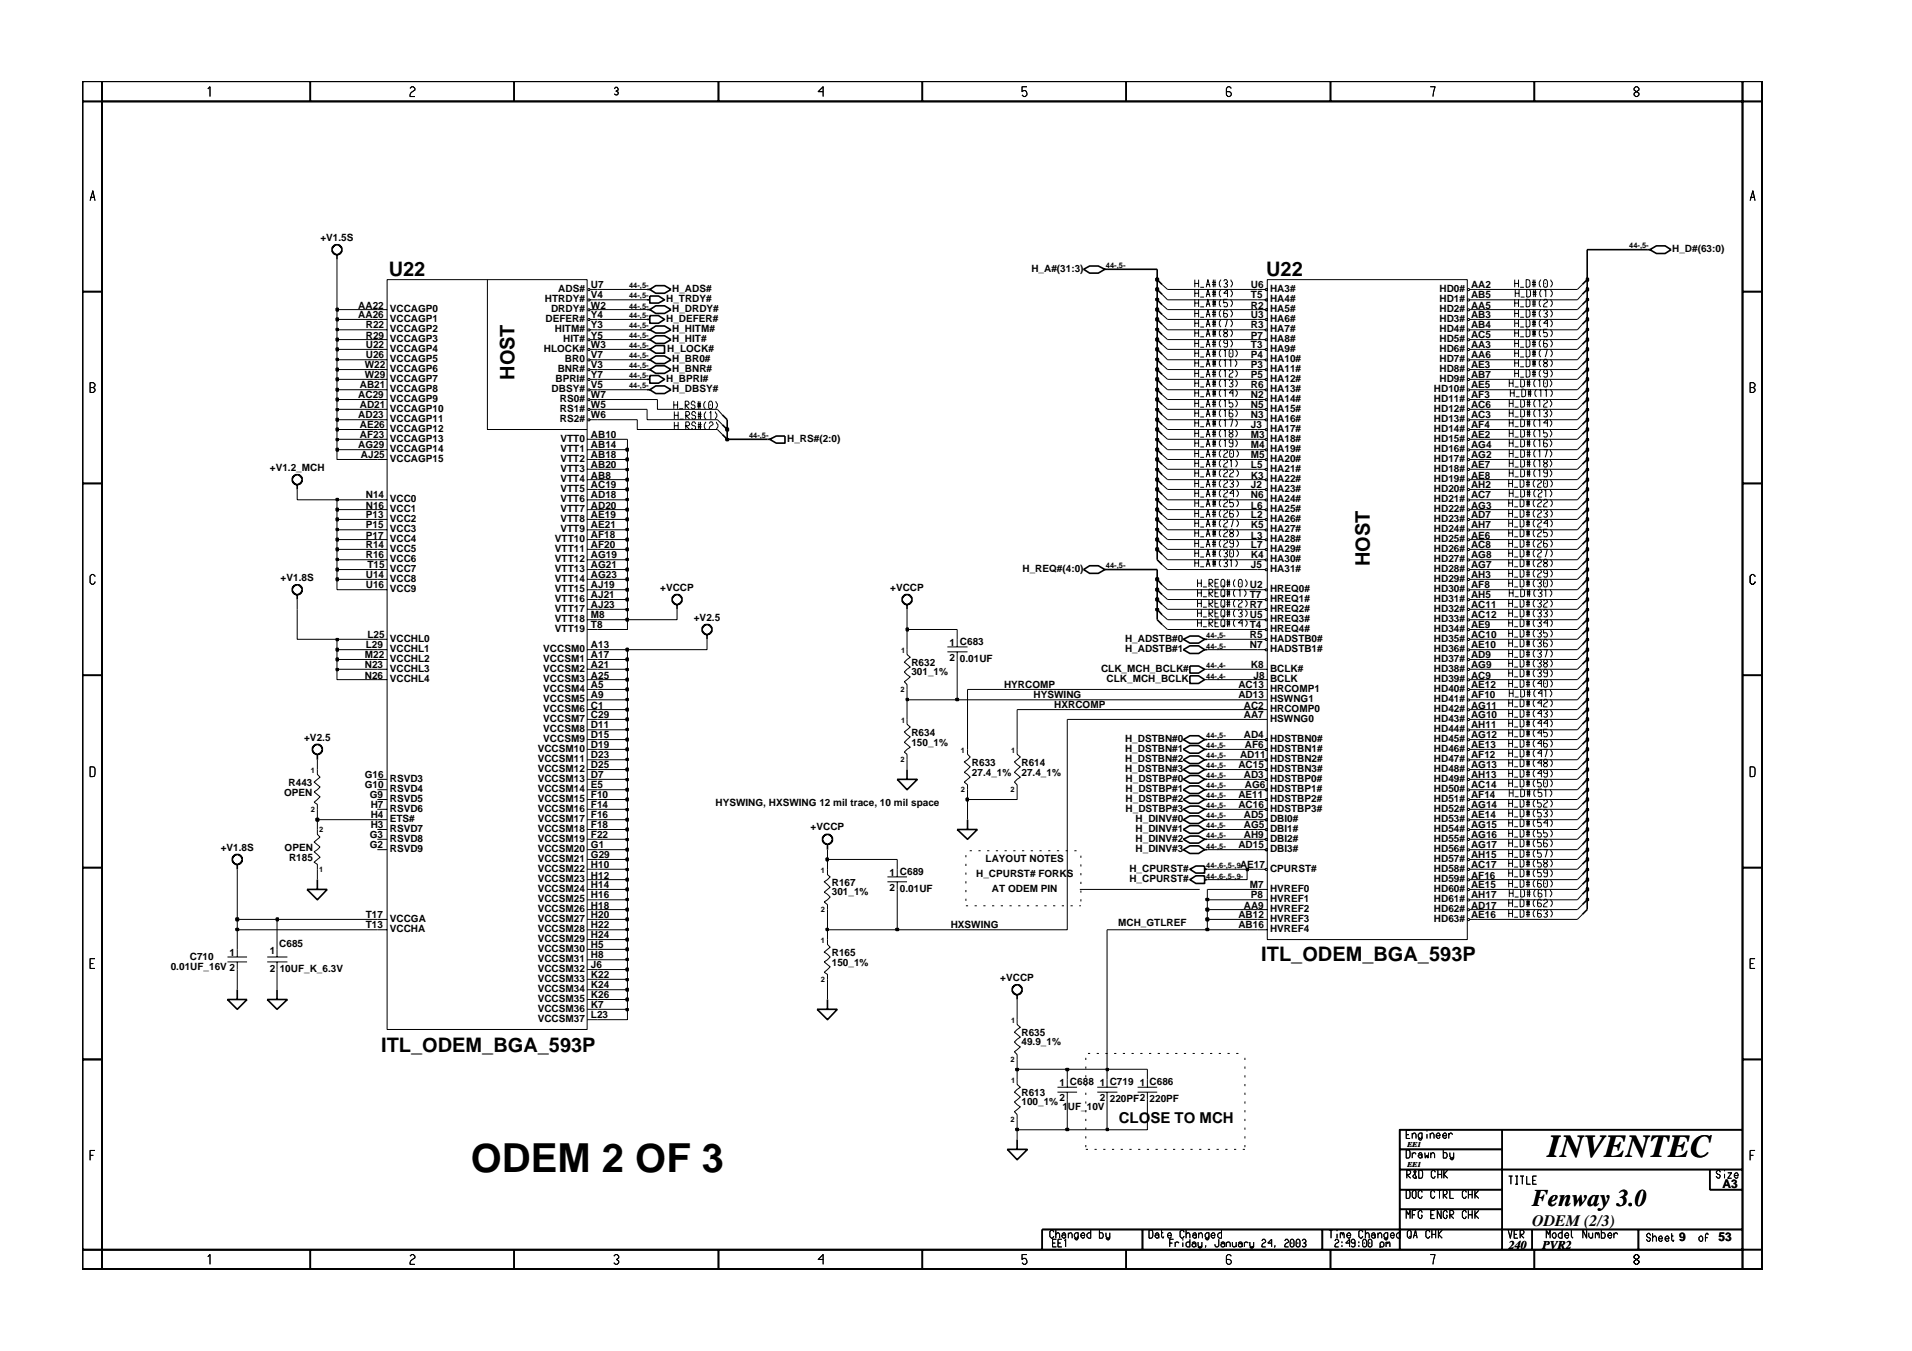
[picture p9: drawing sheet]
<svg xmlns="http://www.w3.org/2000/svg" width="297mm" height="210mm" viewBox="0 0 297 210" stroke-linecap="round" stroke-linejoin="round" font-family="sans-serif">
<defs><g id="words">
<text font-size="6.2" x="73.1" y="182">ODEM 2 OF 3</text>
<text font-size="5" x="240.5" y="179.7">INVENTEC</text>
<text font-size="3.7" x="238" y="187.3">Fenway 3.0</text>
<g font-size="3.1">
<text x="60.4" y="42.9">U22</text>
<text x="196.7" y="42.9">U22</text>
<text x="79.9" y="59" transform="rotate(-90 79.9 59)">HOST</text>
<text x="212.8" y="88" transform="rotate(-90 212.8 88)">HOST</text>
<text x="195.9" y="149.3">ITL_ODEM_BGA_593P</text>
<text x="59.2" y="163.4">ITL_ODEM_BGA_593P</text>
</g>
<text font-size="2.5" x="238" y="190.4">ODEM (2/3)</text>
<text font-size="2.3" x="173.8" y="174.4">CLOSE TO MCH</text>
<g font-size="1.9">
<text x="267.6" y="184.6">A3</text>
<text x="234.4" y="194.1">240</text>
<text x="239.6" y="194.1">PVR2</text>
<text x="260.9" y="192.9">9</text>
<text x="267" y="192.9">53</text>
</g>
<g font-size="1.6">
<text x="49.8" y="37.4">+V1.5S</text>
<text x="259.8" y="39.1">H_D#(63:0)</text>
<text x="55.7" y="47.9">AA22</text>
<text x="84.7" y="46.9">HTRDY#</text>
<text x="86.7" y="45.4">ADS#</text>
<text x="91.8" y="44.8">U7</text>
<text x="91.8" y="47.9">W2</text>
<text x="91.8" y="46.3">V4</text>
<text x="103.5" y="46.9">H_TRDY#</text>
<text x="104.4" y="45.4">H_ADS#</text>
<text x="160.2" y="42.2">H_A#(31:3)</text>
<text x="194.3" y="44.8">U6</text>
<text x="194.3" y="46.3">T5</text>
<text x="194.3" y="47.9">R2</text>
<text x="197.3" y="45.4">HA3#</text>
<text x="197.3" y="46.9">HA4#</text>
<text x="223.6" y="45.4">HD0#</text>
<text x="223.6" y="46.9">HD1#</text>
<text x="228.5" y="44.8">AA2</text>
<text x="228.5" y="46.3">AB5</text>
<text x="228.5" y="47.9">AA5</text>
<text x="55.7" y="49.5">AA26</text>
<text x="56.8" y="51">R22</text>
<text x="56.8" y="52.6">R29</text>
<text x="60.6" y="51.6">VCCAGP2</text>
<text x="60.6" y="53.2">VCCAGP3</text>
<text x="60.6" y="48.5">VCCAGP0</text>
<text x="60.6" y="50">VCCAGP1</text>
<text x="84.7" y="50">DEFER#</text>
<text x="85.6" y="48.5">DRDY#</text>
<text x="86.2" y="51.6">HITM#</text>
<text x="87.5" y="53.2">HIT#</text>
<text x="91.8" y="49.5">Y4</text>
<text x="91.8" y="52.6">Y5</text>
<text x="91.8" y="51">Y3</text>
<text x="103.5" y="50">H_DEFER#</text>
<text x="104.4" y="51.6">H_HITM#</text>
<text x="104.4" y="53.2">H_HIT#</text>
<text x="104.4" y="48.5">H_DRDY#</text>
<text x="194.3" y="49.5">U3</text>
<text x="194.3" y="51">R3</text>
<text x="194.3" y="52.6">P7</text>
<text x="197.3" y="48.5">HA5#</text>
<text x="197.3" y="50">HA6#</text>
<text x="197.3" y="51.6">HA7#</text>
<text x="197.3" y="53.2">HA8#</text>
<text x="223.6" y="53.2">HD5#</text>
<text x="223.6" y="51.6">HD4#</text>
<text x="223.6" y="50">HD3#</text>
<text x="223.6" y="48.5">HD2#</text>
<text x="228.5" y="52.6">AC5</text>
<text x="228.5" y="51">AB4</text>
<text x="228.5" y="49.5">AB3</text>
<text x="56.7" y="57.3">W22</text>
<text x="56.7" y="58.8">W29</text>
<text x="56.8" y="54.1">U22</text>
<text x="56.8" y="55.6">U26</text>
<text x="60.6" y="54.7">VCCAGP4</text>
<text x="60.6" y="56.2">VCCAGP5</text>
<text x="60.6" y="57.8">VCCAGP6</text>
<text x="60.6" y="59.3">VCCAGP7</text>
<text x="84.5" y="54.7">HLOCK#</text>
<text x="86.3" y="59.3">BPRI#</text>
<text x="86.6" y="57.8">BNR#</text>
<text x="87.8" y="56.2">BR0</text>
<text x="91.8" y="57.2">V3</text>
<text x="91.8" y="58.8">Y7</text>
<text x="91.8" y="55.6">V7</text>
<text x="91.8" y="54.1">W3</text>
<text x="103.5" y="59.3">H_BPRI#</text>
<text x="103.7" y="54.7">H_LOCK#</text>
<text x="104.4" y="56.2">H_BR0#</text>
<text x="104.4" y="57.8">H_BNR#</text>
<text x="194.3" y="54.1">T3</text>
<text x="194.3" y="55.6">P4</text>
<text x="194.3" y="57.3">P3</text>
<text x="194.3" y="58.8">P5</text>
<text x="197.3" y="54.7">HA9#</text>
<text x="197.3" y="56.2">HA10#</text>
<text x="197.3" y="57.8">HA11#</text>
<text x="197.3" y="59.3">HA12#</text>
<text x="223.6" y="57.8">HD8#</text>
<text x="223.6" y="59.3">HD9#</text>
<text x="223.6" y="54.7">HD6#</text>
<text x="223.6" y="56.2">HD7#</text>
<text x="228.5" y="57.2">AE3</text>
<text x="228.5" y="58.8">AB7</text>
<text x="228.5" y="54.1">AA3</text>
<text x="228.5" y="55.6">AA6</text>
<text x="55.7" y="65">AD23</text>
<text x="55.7" y="61.9">AC29</text>
<text x="55.9" y="60.3">AB21</text>
<text x="55.9" y="63.4">AD21</text>
<text x="60.6" y="64">VCCAGP10</text>
<text x="60.6" y="65.5">VCCAGP11</text>
<text x="60.6" y="60.9">VCCAGP8</text>
<text x="60.6" y="62.5">VCCAGP9</text>
<text x="85.7" y="60.9">DBSY#</text>
<text x="87" y="62.5">RS0#</text>
<text x="87" y="64">RS1#</text>
<text x="87" y="65.5">RS2#</text>
<text x="91.8" y="65">W6</text>
<text x="91.8" y="60.3">V5</text>
<text x="91.8" y="61.9">W7</text>
<text x="91.8" y="63.4">W5</text>
<text x="104.4" y="60.9">H_DBSY#</text>
<text x="194.3" y="60.3">R6</text>
<text x="194.3" y="61.9">N2</text>
<text x="194.3" y="63.4">N5</text>
<text x="194.3" y="65">N3</text>
<text x="197.3" y="60.9">HA13#</text>
<text x="197.3" y="62.5">HA14#</text>
<text x="197.3" y="64">HA15#</text>
<text x="197.3" y="65.5">HA16#</text>
<text x="222.8" y="60.9">HD10#</text>
<text x="222.8" y="62.5">HD11#</text>
<text x="222.8" y="64">HD12#</text>
<text x="222.8" y="65.5">HD13#</text>
<text x="228.5" y="60.3">AE5</text>
<text x="228.5" y="61.9">AF3</text>
<text x="228.5" y="63.4">AC6</text>
<text x="228.5" y="65">AC3</text>
<text x="55.7" y="69.6">AG29</text>
<text x="55.9" y="66.6">AE26</text>
<text x="55.9" y="68.1">AF23</text>
<text x="56.1" y="71.2">AJ25</text>
<text x="60.6" y="67.1">VCCAGP12</text>
<text x="60.6" y="68.7">VCCAGP13</text>
<text x="60.6" y="70.2">VCCAGP14</text>
<text x="60.6" y="71.8">VCCAGP15</text>
<text x="87.1" y="71.8">VTT2</text>
<text x="87.1" y="68.7">VTT0</text>
<text x="87.1" y="70.2">VTT1</text>
<text x="91.8" y="71.2">AB18</text>
<text x="91.8" y="68.1">AB10</text>
<text x="91.8" y="69.6">AB14</text>
<text x="122.3" y="68.7">H_RS#(2:0)</text>
<text x="194.3" y="66.6">J3</text>
<text x="194.3" y="68.1">M3</text>
<text x="194.3" y="69.6">M4</text>
<text x="194.3" y="71.2">M5</text>
<text x="197.3" y="68.7">HA18#</text>
<text x="197.3" y="70.2">HA19#</text>
<text x="197.3" y="71.8">HA20#</text>
<text x="197.3" y="67.1">HA17#</text>
<text x="222.8" y="67.1">HD14#</text>
<text x="222.8" y="68.7">HD15#</text>
<text x="222.8" y="70.2">HD16#</text>
<text x="222.8" y="71.8">HD17#</text>
<text x="228.5" y="66.6">AF4</text>
<text x="228.5" y="68.1">AE2</text>
<text x="228.5" y="69.6">AG4</text>
<text x="228.5" y="71.2">AG2</text>
<text x="41.9" y="73.1">+V1.2_MCH</text>
<text x="56.8" y="77.4">N14</text>
<text x="60.6" y="78">VCC0</text>
<text x="87.1" y="73.3">VTT3</text>
<text x="87.1" y="74.9">VTT4</text>
<text x="87.1" y="76.4">VTT5</text>
<text x="87.1" y="78">VTT6</text>
<text x="91.8" y="72.7">AB20</text>
<text x="91.8" y="74.4">AB8</text>
<text x="91.8" y="75.9">AC19</text>
<text x="91.8" y="77.4">AD18</text>
<text x="194.3" y="72.7">L5</text>
<text x="194.3" y="74.4">K3</text>
<text x="194.3" y="75.9">J2</text>
<text x="194.3" y="77.4">N6</text>
<text x="197.3" y="73.3">HA21#</text>
<text x="197.3" y="74.9">HA22#</text>
<text x="197.3" y="76.4">HA23#</text>
<text x="197.3" y="78">HA24#</text>
<text x="222.8" y="73.3">HD18#</text>
<text x="222.8" y="74.9">HD19#</text>
<text x="222.8" y="76.4">HD20#</text>
<text x="222.8" y="78">HD21#</text>
<text x="228.5" y="72.7">AE7</text>
<text x="228.5" y="74.4">AE8</text>
<text x="228.5" y="75.9">AH2</text>
<text x="228.5" y="77.4">AC7</text>
<text x="56.8" y="82.1">P15</text>
<text x="56.8" y="83.7">P17</text>
<text x="56.8" y="79">N16</text>
<text x="56.8" y="80.5">P13</text>
<text x="60.6" y="82.6">VCC3</text>
<text x="60.6" y="79.6">VCC1</text>
<text x="60.6" y="81.1">VCC2</text>
<text x="87.1" y="79.6">VTT7</text>
<text x="87.1" y="81.1">VTT8</text>
<text x="87.1" y="82.6">VTT9</text>
<text x="91.8" y="80.5">AE19</text>
<text x="91.8" y="82.1">AE21</text>
<text x="91.8" y="79">AD20</text>
<text x="91.8" y="83.7">AF18</text>
<text x="194.3" y="79">L6</text>
<text x="194.3" y="80.5">L2</text>
<text x="194.3" y="82.1">K5</text>
<text x="194.3" y="83.7">L3</text>
<text x="197.3" y="79.6">HA25#</text>
<text x="197.3" y="81.1">HA26#</text>
<text x="197.3" y="82.6">HA27#</text>
<text x="222.8" y="79.6">HD22#</text>
<text x="222.8" y="81.1">HD23#</text>
<text x="222.8" y="82.6">HD24#</text>
<text x="228.5" y="79">AG3</text>
<text x="228.5" y="80.5">AD7</text>
<text x="228.5" y="82.1">AH7</text>
<text x="228.5" y="83.7">AE6</text>
<text x="56.8" y="85.2">R14</text>
<text x="56.8" y="86.7">R16</text>
<text x="56.8" y="89.8">U14</text>
<text x="57.1" y="88.3">T15</text>
<text x="60.6" y="84.2">VCC4</text>
<text x="60.6" y="85.8">VCC5</text>
<text x="60.6" y="87.3">VCC6</text>
<text x="60.6" y="88.9">VCC7</text>
<text x="86.2" y="84.2">VTT10</text>
<text x="86.2" y="85.8">VTT11</text>
<text x="86.2" y="87.3">VTT12</text>
<text x="86.2" y="88.9">VTT13</text>
<text x="91.8" y="85.2">AF20</text>
<text x="91.8" y="86.7">AG19</text>
<text x="91.8" y="88.3">AG21</text>
<text x="91.8" y="89.8">AG23</text>
<text x="158.9" y="88.9">H_REQ#(4:0)</text>
<text x="194.3" y="85.2">L7</text>
<text x="194.3" y="86.7">K4</text>
<text x="194.3" y="88.3">J5</text>
<text x="197.3" y="84.2">HA28#</text>
<text x="197.3" y="85.8">HA29#</text>
<text x="197.3" y="87.3">HA30#</text>
<text x="197.3" y="88.9">HA31#</text>
<text x="222.8" y="87.3">HD27#</text>
<text x="222.8" y="88.9">HD28#</text>
<text x="222.8" y="84.2">HD25#</text>
<text x="222.8" y="85.8">HD26#</text>
<text x="228.5" y="85.2">AC8</text>
<text x="228.5" y="86.7">AG8</text>
<text x="228.5" y="88.3">AG7</text>
<text x="228.5" y="89.8">AH3</text>
<text x="43.6" y="90.2">+V1.8S</text>
<text x="56.8" y="91.4">U16</text>
<text x="60.6" y="90.4">VCC8</text>
<text x="60.6" y="91.9">VCC9</text>
<text x="86.2" y="91.9">VTT15</text>
<text x="86.2" y="93.5">VTT16</text>
<text x="86.2" y="95.1">VTT17</text>
<text x="86.2" y="90.4">VTT14</text>
<text x="91.8" y="91.4">AJ19</text>
<text x="91.8" y="93">AJ21</text>
<text x="91.8" y="94.5">AJ23</text>
<text x="102.6" y="91.8">+VCCP</text>
<text x="138.3" y="91.8">+VCCP</text>
<text x="194.2" y="91.4">U2</text>
<text x="194.2" y="93">T7</text>
<text x="194.2" y="94.5">R7</text>
<text x="197.3" y="91.9">HREQ0#</text>
<text x="197.3" y="93.5">HREQ1#</text>
<text x="197.3" y="95.1">HREQ2#</text>
<text x="222.8" y="90.4">HD29#</text>
<text x="222.8" y="91.9">HD30#</text>
<text x="222.8" y="93.5">HD31#</text>
<text x="222.8" y="95.1">HD32#</text>
<text x="228.5" y="91.4">AF8</text>
<text x="228.5" y="93">AH5</text>
<text x="228.5" y="94.5">AC11</text>
<text x="56.8" y="100.7">L29</text>
<text x="57.1" y="99.2">L25</text>
<text x="60.6" y="99.7">VCCHL0</text>
<text x="60.6" y="101.3">VCCHL1</text>
<text x="84.4" y="101.3">VCCSM0</text>
<text x="86.2" y="96.6">VTT18</text>
<text x="86.2" y="98.2">VTT19</text>
<text x="91.8" y="100.7">A13</text>
<text x="91.8" y="96">M8</text>
<text x="91.8" y="97.6">T8</text>
<text x="107.8" y="96.4">+V2.5</text>
<text x="147.5" y="100.3">1 C683</text>
<text x="174.8" y="101.3">H_ADSTB#1</text>
<text x="174.8" y="99.7">H_ADSTB#0</text>
<text x="194.2" y="99.2">R5</text>
<text x="194.2" y="100.7">N7</text>
<text x="194.2" y="96">U5</text>
<text x="194.2" y="97.6">T4</text>
<text x="197.3" y="99.7">HADSTB0#</text>
<text x="197.3" y="101.3">HADSTB1#</text>
<text x="197.3" y="96.6">HREQ3#</text>
<text x="197.3" y="98.2">HREQ4#</text>
<text x="222.8" y="101.3">HD36#</text>
<text x="222.8" y="96.6">HD33#</text>
<text x="222.8" y="98.2">HD34#</text>
<text x="222.8" y="99.7">HD35#</text>
<text x="228.5" y="100.7">AE10</text>
<text x="228.5" y="96">AC12</text>
<text x="228.5" y="97.6">AE9</text>
<text x="228.5" y="99.2">AC10</text>
<text x="56.7" y="102.3">M22</text>
<text x="56.7" y="103.8">N23</text>
<text x="56.7" y="105.4">N26</text>
<text x="60.6" y="102.9">VCCHL2</text>
<text x="60.6" y="104.4">VCCHL3</text>
<text x="60.6" y="106">VCCHL4</text>
<text x="84.4" y="102.9">VCCSM1</text>
<text x="84.4" y="106">VCCSM3</text>
<text x="84.4" y="107.5">VCCSM4</text>
<text x="84.4" y="104.4">VCCSM2</text>
<text x="91.8" y="102.3">A17</text>
<text x="91.8" y="106.9">A5</text>
<text x="91.8" y="105.4">A25</text>
<text x="91.8" y="103.8">A21</text>
<text x="141.6" y="104.9">301_1%</text>
<text x="141.6" y="103.5">R632</text>
<text x="147.5" y="102.6">2</text>
<text x="149.1" y="102.9">0.01UF</text>
<text x="156" y="106.9">HYRCOMP</text>
<text x="171" y="104.4">CLK_MCH_BCLK#</text>
<text x="171.9" y="106">CLK_MCH_BCLK</text>
<text x="192.4" y="106.9">AC13</text>
<text x="194.3" y="103.8">K8</text>
<text x="194.8" y="105.4">J8</text>
<text x="197.3" y="107.5">HRCOMP1</text>
<text x="197.3" y="106">BCLK</text>
<text x="197.3" y="104.4">BCLK#</text>
<text x="222.8" y="102.9">HD37#</text>
<text x="222.8" y="104.4">HD38#</text>
<text x="222.8" y="106">HD39#</text>
<text x="222.8" y="107.5">HD40#</text>
<text x="228.5" y="102.3">AD9</text>
<text x="228.5" y="103.8">AG9</text>
<text x="228.5" y="105.4">AC9</text>
<text x="228.5" y="106.9">AE12</text>
<text x="84.4" y="110.7">VCCSM6</text>
<text x="84.4" y="112.2">VCCSM7</text>
<text x="84.4" y="113.7">VCCSM8</text>
<text x="84.4" y="109">VCCSM5</text>
<text x="91.8" y="110.1">C1</text>
<text x="91.8" y="111.6">C29</text>
<text x="91.8" y="113.1">D11</text>
<text x="91.8" y="108.5">A9</text>
<text x="160.6" y="108.5">HYSWING</text>
<text x="163.8" y="110.1">HXRCOMP</text>
<text x="192.4" y="108.5">AD13</text>
<text x="193.2" y="110.1">AC2</text>
<text x="193.2" y="111.6">AA7</text>
<text x="197.3" y="112.2">HSWNG0</text>
<text x="197.3" y="109">HSWNG1</text>
<text x="197.3" y="110.7">HRCOMP0</text>
<text x="222.8" y="109">HD41#</text>
<text x="222.8" y="110.7">HD42#</text>
<text x="222.8" y="112.2">HD43#</text>
<text x="222.8" y="113.7">HD44#</text>
<text x="228.5" y="108.5">AF10</text>
<text x="228.5" y="110.1">AG11</text>
<text x="228.5" y="111.6">AG10</text>
<text x="228.5" y="113.1">AH11</text>
<text x="47.3" y="115.1">+V2.5</text>
<text x="83.5" y="116.8">VCCSM10</text>
<text x="83.5" y="118.4">VCCSM11</text>
<text x="83.5" y="120">VCCSM12</text>
<text x="84.4" y="115.3">VCCSM9</text>
<text x="91.8" y="114.7">D15</text>
<text x="91.8" y="116.3">D19</text>
<text x="91.8" y="117.8">D23</text>
<text x="91.8" y="119.4">D25</text>
<text x="141.6" y="115.8">150_1%</text>
<text x="141.6" y="114.3">R634</text>
<text x="151" y="119">R633</text>
<text x="158.7" y="119">R614</text>
<text x="174.8" y="116.8">H_DSTBN#1</text>
<text x="174.8" y="115.3">H_DSTBN#0</text>
<text x="174.8" y="120">H_DSTBN#3</text>
<text x="174.8" y="118.4">H_DSTBN#2</text>
<text x="192.4" y="119.4">AC15</text>
<text x="192.6" y="117.8">AD11</text>
<text x="193.2" y="114.7">AD4</text>
<text x="193.4" y="116.3">AF6</text>
<text x="197.3" y="115.3">HDSTBN0#</text>
<text x="197.3" y="116.8">HDSTBN1#</text>
<text x="197.3" y="118.4">HDSTBN2#</text>
<text x="197.3" y="120">HDSTBN3#</text>
<text x="222.8" y="115.3">HD45#</text>
<text x="222.8" y="116.8">HD46#</text>
<text x="222.8" y="118.4">HD47#</text>
<text x="222.8" y="120">HD48#</text>
<text x="228.5" y="116.3">AE13</text>
<text x="228.5" y="117.8">AF12</text>
<text x="228.5" y="119.4">AG13</text>
<text x="228.5" y="114.7">AG12</text>
<text x="44.1" y="123.6">OPEN</text>
<text x="44.8" y="122.1">R443</text>
<text x="56.7" y="120.9">G16</text>
<text x="56.7" y="122.4">G10</text>
<text x="57.4" y="124.1">G9</text>
<text x="57.6" y="125.6">H7</text>
<text x="60.6" y="121.5">RSVD3</text>
<text x="60.6" y="123">RSVD4</text>
<text x="60.6" y="124.6">RSVD5</text>
<text x="83.5" y="121.5">VCCSM13</text>
<text x="83.5" y="123">VCCSM14</text>
<text x="83.5" y="124.6">VCCSM15</text>
<text x="91.8" y="120.9">D7</text>
<text x="91.8" y="122.4">E5</text>
<text x="91.8" y="124.1">F10</text>
<text x="91.8" y="125.6">F14</text>
<text x="111.2" y="125.2">HYSWING, HXSWING 12 mil trace, 10 mil space</text>
<text x="151" y="120.5">27.4_1%</text>
<text x="158.7" y="120.5">27.4_1%</text>
<text x="174.9" y="124.6">H_DSTBP#2</text>
<text x="174.9" y="123">H_DSTBP#1</text>
<text x="174.9" y="121.5">H_DSTBP#0</text>
<text x="192.4" y="124.1">AE11</text>
<text x="192.4" y="125.6">AC16</text>
<text x="193.2" y="120.9">AD3</text>
<text x="193.4" y="122.4">AG6</text>
<text x="197.3" y="121.5">HDSTBP0#</text>
<text x="197.3" y="123">HDSTBP1#</text>
<text x="197.3" y="124.6">HDSTBP2#</text>
<text x="222.8" y="121.5">HD49#</text>
<text x="222.8" y="123">HD50#</text>
<text x="222.8" y="124.6">HD51#</text>
<text x="228.5" y="120.9">AH13</text>
<text x="228.5" y="122.4">AC14</text>
<text x="228.5" y="124.1">AF14</text>
<text x="228.5" y="125.6">AG14</text>
<text x="57.4" y="130.2">G3</text>
<text x="57.4" y="131.8">G2</text>
<text x="57.6" y="128.7">H3</text>
<text x="57.6" y="127.1">H4</text>
<text x="60.6" y="126.1">RSVD6</text>
<text x="60.6" y="129.3">RSVD7</text>
<text x="60.6" y="130.8">RSVD8</text>
<text x="60.6" y="127.7">ETS#</text>
<text x="83.5" y="126.1">VCCSM16</text>
<text x="83.5" y="127.7">VCCSM17</text>
<text x="83.5" y="129.3">VCCSM18</text>
<text x="83.5" y="130.8">VCCSM19</text>
<text x="91.8" y="131.8">G1</text>
<text x="91.8" y="127.1">F16</text>
<text x="91.8" y="128.7">F18</text>
<text x="91.8" y="130.2">F22</text>
<text x="125.9" y="129">+VCCP</text>
<text x="174.9" y="126.1">H_DSTBP#3</text>
<text x="176.4" y="130.8">H_DINV#2</text>
<text x="176.4" y="129.3">H_DINV#1</text>
<text x="176.4" y="127.7">H_DINV#0</text>
<text x="192.4" y="131.8">AD15</text>
<text x="193.2" y="128.7">AG5</text>
<text x="193.2" y="130.2">AH9</text>
<text x="193.2" y="127.1">AD5</text>
<text x="197.3" y="129.3">DBI1#</text>
<text x="197.3" y="130.8">DBI2#</text>
<text x="197.3" y="126.1">HDSTBP3#</text>
<text x="197.3" y="127.7">DBI0#</text>
<text x="222.8" y="126.1">HD52#</text>
<text x="222.8" y="127.7">HD53#</text>
<text x="222.8" y="129.3">HD54#</text>
<text x="222.8" y="130.8">HD55#</text>
<text x="228.5" y="130.2">AG16</text>
<text x="228.5" y="131.8">AG17</text>
<text x="228.5" y="127.1">AE14</text>
<text x="228.5" y="128.7">AG15</text>
<text x="34.3" y="132.2">+V1.8S</text>
<text x="44.2" y="132.2">OPEN</text>
<text x="44.9" y="133.7">R185</text>
<text x="60.6" y="132.3">RSVD9</text>
<text x="83.5" y="132.3">VCCSM20</text>
<text x="83.5" y="133.9">VCCSM21</text>
<text x="83.5" y="135.5">VCCSM22</text>
<text x="83.5" y="137.1">VCCSM23</text>
<text x="91.8" y="133.4">G29</text>
<text x="91.8" y="134.9">H10</text>
<text x="91.8" y="136.5">H12</text>
<text x="129.2" y="137.6">R167</text>
<text x="138.2" y="136.1">1 C689</text>
<text x="151.6" y="136.2">H_CPURST# FORKS</text>
<text x="153.1" y="133.9">LAYOUT NOTES</text>
<text x="175.4" y="137.1">H_CPURST#</text>
<text x="175.4" y="135.5">H_CPURST#</text>
<text x="176.4" y="132.3">H_DINV#3</text>
<text x="192.6" y="134.9">AE17</text>
<text x="197.3" y="132.3">DBI3#</text>
<text x="197.3" y="135.5">CPURST#</text>
<text x="222.8" y="132.3">HD56#</text>
<text x="222.8" y="133.9">HD57#</text>
<text x="222.8" y="135.5">HD58#</text>
<text x="222.8" y="137.1">HD59#</text>
<text x="228.5" y="133.4">AH15</text>
<text x="228.5" y="134.9">AC17</text>
<text x="228.5" y="136.5">AF16</text>
<text x="56.8" y="142.7">T17</text>
<text x="60.6" y="143.3">VCCGA</text>
<text x="83.5" y="138.6">VCCSM24</text>
<text x="83.5" y="140.1">VCCSM25</text>
<text x="83.5" y="141.7">VCCSM26</text>
<text x="83.5" y="143.2">VCCSM27</text>
<text x="91.8" y="138">H14</text>
<text x="91.8" y="139.5">H16</text>
<text x="91.8" y="141.2">H18</text>
<text x="91.8" y="142.7">H20</text>
<text x="129.2" y="139.1">301_1%</text>
<text x="138.2" y="138.4">2</text>
<text x="139.8" y="138.6">0.01UF</text>
<text x="154.1" y="138.6">AT ODEM PIN</text>
<text x="173.7" y="143.8">MCH_GTLREF</text>
<text x="192.4" y="142.7">AB12</text>
<text x="193.2" y="141.2">AA9</text>
<text x="194.2" y="138">M7</text>
<text x="194.3" y="139.5">P8</text>
<text x="197.3" y="143.2">HVREF3</text>
<text x="197.3" y="138.6">HVREF0</text>
<text x="197.3" y="140.1">HVREF1</text>
<text x="197.3" y="141.7">HVREF2</text>
<text x="222.8" y="138.6">HD60#</text>
<text x="222.8" y="140.1">HD61#</text>
<text x="222.8" y="141.7">HD62#</text>
<text x="222.8" y="143.2">HD63#</text>
<text x="228.5" y="138">AE15</text>
<text x="228.5" y="139.5">AH17</text>
<text x="228.5" y="141.2">AD17</text>
<text x="228.5" y="142.7">AE16</text>
<text x="29.5" y="149.1">C710</text>
<text x="35.7" y="148.5">1</text>
<text x="41.9" y="148.3">1</text>
<text x="43.4" y="147.1">C685</text>
<text x="56.8" y="144.2">T13</text>
<text x="60.6" y="144.8">VCCHA</text>
<text x="83.5" y="147.9">VCCSM30</text>
<text x="83.5" y="149.4">VCCSM31</text>
<text x="83.5" y="144.8">VCCSM28</text>
<text x="83.5" y="146.4">VCCSM29</text>
<text x="91.8" y="147.3">H5</text>
<text x="91.8" y="148.9">H8</text>
<text x="91.8" y="144.2">H22</text>
<text x="91.8" y="145.8">H24</text>
<text x="129.2" y="148.5">R165</text>
<text x="147.7" y="144.2">HXSWING</text>
<text x="192.4" y="144.2">AB16</text>
<text x="197.3" y="144.8">HVREF4</text>
<text x="26.5" y="150.6">0.01UF_16V 2</text>
<text x="41.9" y="151.1">2</text>
<text x="43.5" y="151.1">10UF_K_6.3V</text>
<text x="83.5" y="151">VCCSM32</text>
<text x="83.5" y="152.6">VCCSM33</text>
<text x="83.5" y="154.1">VCCSM34</text>
<text x="83.5" y="155.7">VCCSM35</text>
<text x="91.8" y="150.5">J6</text>
<text x="91.8" y="152">K22</text>
<text x="91.8" y="153.5">K24</text>
<text x="91.8" y="155.1">K26</text>
<text x="129.2" y="150">150_1%</text>
<text x="155.4" y="152.4">+VCCP</text>
<text x="83.5" y="157.2">VCCSM36</text>
<text x="83.5" y="158.7">VCCSM37</text>
<text x="91.8" y="156.6">K7</text>
<text x="91.8" y="158.2">L23</text>
<text x="158.7" y="161">R635</text>
<text x="158.7" y="162.4">49.9_1%</text>
<text x="158.7" y="170.3">R613</text>
<text x="158.7" y="171.7">100_1%</text>
<text x="164.6" y="168.7">1 C688</text>
<text x="164.6" y="171">2</text>
<text x="165" y="172.4">1UF_10V</text>
<text x="170.9" y="168.7">1 C719</text>
<text x="170.9" y="171">2</text>
<text x="172.4" y="171.2">220PF2</text>
<text x="177.1" y="168.7">1 C686</text>
<text x="178.6" y="171.2">220PF</text>
</g>
<g font-size="1.2">
<text x="171.8" y="41.7">44-,5-</text>
<text x="253.1" y="38.5">44-,5-</text>
<text x="97.7" y="46.3">44-,5-</text>
<text x="97.7" y="47.9">44-,5-</text>
<text x="97.7" y="44.8">44-,5-</text>
<text x="97.7" y="52.6">44-,5-</text>
<text x="97.7" y="51">44-,5-</text>
<text x="97.7" y="49.5">44-,5-</text>
<text x="97.7" y="55.6">44-,5-</text>
<text x="97.7" y="57.2">44-,5-</text>
<text x="97.7" y="54.1">44-,5-</text>
<text x="97.7" y="58.8">44-,5-</text>
<text x="97.7" y="60.3">44-,5-</text>
<text x="116.4" y="68.1">44-,5-</text>
<text x="171.8" y="88.3">44-,5-</text>
<text x="140" y="101.4">1</text>
<text x="187.4" y="99.2">44-,5-</text>
<text x="187.4" y="100.8">44-,5-</text>
<text x="139.9" y="107.5">2</text>
<text x="187.4" y="105.4">44-,4-</text>
<text x="187.4" y="103.8">44-,4-</text>
<text x="140" y="112.4">1</text>
<text x="139.9" y="118.4">2</text>
<text x="149.3" y="117">1</text>
<text x="157.1" y="117">1</text>
<text x="187.4" y="116.3">44-,5-</text>
<text x="187.4" y="119.4">44-,5-</text>
<text x="187.4" y="117.8">44-,5-</text>
<text x="187.4" y="114.7">44-,5-</text>
<text x="48.3" y="120.1">1</text>
<text x="149.3" y="123">2</text>
<text x="157" y="123">2</text>
<text x="187.4" y="125.6">44-,5-</text>
<text x="187.4" y="124.1">44-,5-</text>
<text x="187.4" y="122.4">44-,5-</text>
<text x="187.4" y="120.9">44-,5-</text>
<text x="48.3" y="126.2">2</text>
<text x="49.6" y="129.3">2</text>
<text x="187.4" y="128.7">44-,5-</text>
<text x="187.4" y="127.1">44-,5-</text>
<text x="187.4" y="131.8">44-,5-</text>
<text x="187.4" y="130.2">44-,5-</text>
<text x="49.6" y="135.4">1</text>
<text x="127.5" y="135.7">1</text>
<text x="187.4" y="136.5">44-,6-,5-,9-</text>
<text x="187.4" y="134.9">44-,6-,5-,9-</text>
<text x="127.5" y="141.7">2</text>
<text x="127.5" y="146.5">1</text>
<text x="127.5" y="152.6">2</text>
<text x="157.1" y="158.9">1</text>
<text x="157" y="165">2</text>
<text x="157.1" y="168.2">1</text>
<text x="157" y="174.3">2</text>
<text x="218.6" y="178.2">EE1</text>
<text x="218.6" y="181.3">EE1</text>
</g>
</g></defs>
<g fill="none" stroke="#000" stroke-width=".25">
<path d="M51.8 38.3l.1-.1a.55 .55 0 0 1 1 .1l.2 .2v.5l-.5 .6h-.5l-.4-.4-.1-.7zM52.4 39.6v.7M255.9 38.8h.4M256.3 38.8l1-.6h1.4l.9 .6-.9 .6h-1.4zM100.5 46.6h.5M100.5 48.1h.5M100.5 45h.5M100.5 54.3h.5M100.5 58.9h.5M100.5 49.6h.5M100.5 57.4h.5M100.5 55.9h.5"/>
<path d="M100.5 52.8h.5M100.5 51.2h.5M101 46h1.3l.9 .6-.9 .5h-1.3zM101 48.1l.9-.6h1.3l1.1 .6-1.1 .6h-1.3zM101 45l.9-.6h1.3l1.1 .6-1.1 .6h-1.3zM101 54.3l.9-.6h1.3v1.2h-1.3zM101 58.3h1.3l.9 .6-.9 .6h-1.3zM101 49h1.3l.9 .6-.9 .6h-1.3zM101 57.4l.9-.6h1.3l1.1 .6-1.1 .6h-1.3zM101 55.9l.9-.6h1.3l1.1 .6-1.1 .6h-1.3zM101 52.8l.9-.6h1.3l1.1 .6-1.1 .6h-1.3zM101 51.2l.9-.6h1.3l1.1 .6-1.1 .5h-1.3z"/>
<path d="M168.3 41.8l1-.5h1.3l1 .5-1 .6h-1.3zM171.6 41.8h.4M179.8 57.4l.7 .8M179.8 52.8l.7 .7M179.8 51.2l.7 .8M179.8 58.9l.7 .9M179.8 46.6l.7 .7M179.8 45l.7 .7M179.8 49.6l.7 .8M179.8 48.1l.7 .8M179.8 55.9l.7 .8M179.8 54.3l.7 .7"/>
<path d="M179.8 43.4l.7 .8M246.6 58.9l-.8 .9M246.6 57.4l-.8 .8M246.6 55.9l-.8 .8M246.6 49.6l-.8 .8M246.6 48.1l-.8 .8M246.6 43.4l-.8 .8M246.6 54.3l-.8 .7M246.6 52.8l-.8 .7M246.6 51.2l-.8 .8M246.6 46.6l-.8 .7M246.6 45l-.8 .7"/>
<path d="M45.6 74l.1-.1a.55 .55 0 0 1 1 .1l.2 .3v.5l-.5 .5h-.5l-.4-.4-.1-.6zM46.2 75.3v.7M100.5 60.6h.5M101 60.6l.9-.6h1.3l1.1 .6-1.1 .5h-1.3zM112.2 67.5l.8 .8M112.2 64.4l.8 .8M112.2 66l.8 .7M119.2 68.3h.4M119.6 68.3l1-.6h1.3v1.1h-1.3zM179.8 72.9l.7 .9M179.8 71.4l.7 .8M179.8 60.6l.7 .7"/>
<path d="M179.8 69.9l.7 .7M179.8 68.3l.7 .8M179.8 77.7l.7 .7M179.8 76l.7 .8M179.8 66.7l.7 .8M179.8 65.2l.7 .8M179.8 74.5l.7 .8M179.8 79.2l.7 .7M179.8 63.6l.7 .8M179.8 62.1l.7 .7M246.6 74.5l-.8 .8M246.6 72.9l-.8 .9"/>
<path d="M246.6 60.6l-.8 .7M246.6 79.2l-.8 .7M246.6 71.4l-.8 .8M246.6 69.9l-.8 .7M246.6 68.3l-.8 .8M246.6 66.7l-.8 .8M246.6 65.2l-.8 .8M246.6 77.7l-.8 .7M246.6 76l-.8 .8M246.6 63.6l-.8 .8M246.6 62.1l-.8 .7M45.7 90.9h.7l.4 .3 .1 .7-.3 .4-.7 .1-.4-.4-.1-.6z"/>
<path d="M46.2 92.4v.7M104.7 92.6h.1a.55 .55 0 0 1 .9 0l.2 .3v.7l-.5 .3h-.5l-.5-.5v-.5zM105.2 93.9v.8M109.2 97.3l.2-.1a.55 .55 0 0 1 .9 .1l.3 .3v.5l-.5 .5h-.5l-.4-.4-.1-.6zM109.8 98.6v.7M140.2 92.7l.3-.1a.55 .55 0 0 1 .9 0l.3 .3v.5l-.5 .5h-.5l-.5-.3v-.2zM140.9 93.9v.8M168.3 88.5l1-.6h1.3l1 .6-1 .6h-1.3zM171.6 88.5h.4M179.8 85.4l.7 .7M179.8 93.1l.7 .8M179.8 91.6l.7 .8"/>
<path d="M179.8 83.8l.7 .8M179.8 94.7l.7 .8M179.8 96.3l.7 .7M179.8 80.7l.7 .8M179.8 82.3l.7 .8M179.8 90l.7 .9M179.8 87l.7 .7M183.8 99.3l1.1-.5h1.3l.9 .5-.9 .6h-1.3zM187.1 99.3h.5M246.6 99.3l-.8 .9M246.6 97.8l-.8 .8M246.6 90l-.8 .9"/>
<path d="M246.6 85.4l-.8 .7M246.6 83.8l-.8 .8M246.6 88.5l-.8 .8M246.6 87l-.8 .7M246.6 82.3l-.8 .8M246.6 96.3l-.8 .7M246.6 94.7l-.8 .8M246.6 80.7l-.8 .8M246.6 93.1l-.8 .8M246.6 91.6l-.8 .8M48.8 115.8h.1a.55 .55 0 0 1 .9 .1l.3 .3-.1 .7-.4 .3h-.5l-.6-.5v-.5zM49.3 117.2v.8"/>
<path d="M140.9 119.6v1.5M183.8 116.4l1.1-.6h1.3l.9 .6-.9 .6h-1.3zM183.8 119.6l1.1-.6h1.3l.9 .6-.9 .6h-1.3zM183.8 118l1.1-.6h1.3l.9 .6-.9 .6h-1.3zM183.8 100.9l1.1-.6h1.3l.9 .6-.9 .6h-1.3zM183.8 114.9l1.1-.6h1.3l.9 .6-.9 .6h-1.3zM184.9 105h1.3l.9 .6-.9 .6h-1.3zM184.9 103.5h1.3l.9 .5-.9 .6h-1.3zM187.1 116.4h.5M187.1 119.6h.5M187.1 118h.5M187.1 100.9h.5"/>
<path d="M187.1 114.9h.5M246.6 104l-.8 .8M246.6 113.4l-.8 .7M246.6 111.8l-.8 .7M246.6 107.1l-.8 .8M246.6 105.6l-.8 .8M246.6 110.3l-.8 .7M246.6 108.7l-.8 .8M246.6 119.6l-.8 .7M246.6 118l-.8 .8M246.6 116.4l-.8 .8M246.6 114.9l-.8 .8"/>
<path d="M246.6 102.5l-.8 .7M246.6 100.9l-.8 .8M36.4 132.9a.55 .55 0 0 1 1 .1l.2 .3-.1 .7-.4 .3h-.5l-.5-.5v-.5zM36.9 134.3v.8M47.7 138.2h3.1l-1.5 1.6zM49.3 136.7v1.5M128 129.9l.1-.1a.55 .55 0 0 1 1 .1l.2 .2v.6l-.5 .5h-.5l-.4-.4-.1-.7zM128.6 131.2v.8M139.4 121.1h3.1l-1.6 1.6zM148.7 128.9h3.1l-1.5 1.5zM150.3 127.4v1.5M183.8 125.7l1.1-.5h1.3l.9 .5-.9 .6h-1.3z"/>
<path d="M183.8 124.2l1.1-.6h1.3l.9 .6-.9 .6h-1.3zM183.8 128.9l1.1-.6h1.3l.9 .6-.9 .6h-1.3zM183.8 127.4l1.1-.6h1.3l.9 .6-.9 .5h-1.3zM183.8 122.7l1.1-.6h1.3l.9 .6-.9 .6h-1.3zM183.8 121.1l1.1-.6h1.3l.9 .6-.9 .6h-1.3zM183.8 132l1.1-.6h1.3l.9 .6-.9 .6h-1.3zM183.8 130.4l1.1-.5h1.3l.9 .5-.9 .6h-1.3zM184.9 136.7l.9-.6h1.3v1.2h-1.3zM184.9 135.1l.9-.6h1.3v1.2h-1.3zM187.1 121.1h.5M187.1 125.7h.5M187.1 124.2h.5"/>
<path d="M187.1 128.9h.5M187.1 136.7h.5M187.1 127.4h.5M187.1 122.7h.5M187.1 135.1h.5M187.1 132h.5M187.1 130.4h.5M246.6 124.2l-.8 .8M246.6 122.7l-.8 .8M246.6 132l-.8 .8M246.6 130.4l-.8 .8M246.6 127.4l-.8 .7"/>
<path d="M246.6 125.7l-.8 .9M246.6 121.1l-.8 .8M246.6 139.8l-.8 .8M246.6 128.9l-.8 .7M246.6 138.2l-.8 .8M246.6 136.7l-.8 .7M246.6 135.1l-.8 .8M246.6 133.5l-.8 .8M35.3 155.3h3.1l-1.5 1.5zM36.9 153.8v1.5M41.5 155.3h3.1l-1.6 1.5zM43 153.8v1.5"/>
<path d="M126.9 156.8h3.2l-1.5 1.6zM128.6 155.3v1.5M157.3 153.3l.3-.1a.55 .55 0 0 1 .9 .1l.3 .2v.5l-.5 .5h-.5l-.5-.3v-.2zM158 154.5v.8M246.6 141.3l-.8 .8M156.5 178.6h3.1l-1.6 1.6zM158 177.1v1.5"/>
</g>
<g fill="none" stroke="#000" stroke-width=".16">
<path d="M58.6 48.1h1.5M58.6 49.6h1.5M58.6 51.2h1.5M58.6 52.8h1.5M58.6 54.3h1.5M58.6 55.9h1.5M58.6 57.4h1.5M58.6 58.9h1.5M60.1 43.4h31.1v116.5h-31.1zM75.7 43.4v23.3h15.5M91.6 48.1h1.2M91.6 49.6h1.2"/>
<path d="M91.6 51.2h1.2M91.6 52.8h1.2M91.6 54.3h1.2M91.6 55.9h1.2M91.6 57.4h1.2M91.6 58.9h1.2M91.6 45h1.2M91.6 46.6h1.2M180.5 58.2l.9 .7M180.5 53.5l.9 .8M180.5 52l.9 .8M180.5 59.8l.9 .8"/>
<path d="M180.5 47.3l.9 .8M180.5 45.7l.9 .9M180.5 50.4l.9 .8M180.5 48.9l.9 .7M180.5 56.7l.9 .7M180.5 55l.9 .9M180.5 44.2l.9 .8M195.4 48.1h1.1M195.4 49.6h1.1M195.4 51.2h1.1M195.4 52.8h1.1M195.4 54.3h1.1"/>
<path d="M195.4 55.9h1.1M195.4 57.4h1.1M195.4 58.9h1.1M195.4 45h1.1M195.4 46.6h1.1M196.9 43.4h31.1v102.6h-31.1zM228.4 48.1h1.1M228.4 49.6h1.1M228.4 51.2h1.1M228.4 52.8h1.1M228.4 54.3h1.1M228.4 55.9h1.1"/>
<path d="M228.4 57.4h1.1M228.4 58.9h1.1M228.4 45h1.1M228.4 46.6h1.1M245.8 59.8l-.7 .8M245.8 58.2l-.7 .7M245.8 56.7l-.7 .7M245.8 50.4l-.7 .8M245.8 48.9l-.7 .7M245.8 44.2l-.7 .8M245.8 55l-.7 .9M245.8 53.5l-.7 .8"/>
<path d="M245.8 52l-.7 .8M245.8 47.3l-.7 .8M245.8 45.7l-.7 .9M58.6 60.6h1.5M58.6 62.1h1.5M58.6 63.6h1.5M58.6 65.2h1.5M58.6 66.7h1.5M58.6 68.3h1.5M58.6 69.9h1.5M58.6 71.4h1.5M58.6 77.7h1.5"/>
<path d="M58.6 79.2h1.5M91.2 68.3h1.6M91.2 69.9h1.6M91.2 71.4h1.6M91.2 72.9h1.6M91.2 74.5h1.6M91.2 76h1.6M91.2 77.7h1.6M91.2 79.2h1.6M91.6 60.6h1.2M91.6 62.1h1.2M91.6 63.6h1.2"/>
<path d="M91.6 65.2h1.2M111.4 66.7l.8 .8M111.4 63.6l.8 .8M111.4 65.2l.8 .8M180.5 73.8l.9 .7M180.5 72.2l.9 .7M180.5 61.3l.9 .8M180.5 70.6l.9 .8M180.5 69.1l.9 .8M180.5 78.4l.9 .8M180.5 76.8l.9 .9M180.5 67.5l.9 .8"/>
<path d="M180.5 66l.9 .7M180.5 75.3l.9 .7M180.5 79.9l.9 .8M180.5 64.4l.9 .8M180.5 62.8l.9 .8M195.4 60.6h1.1M195.4 62.1h1.1M195.4 63.6h1.1M195.4 65.2h1.1M195.4 66.7h1.1M195.4 68.3h1.1M195.4 69.9h1.1"/>
<path d="M195.4 71.4h1.1M195.4 72.9h1.1M195.4 74.5h1.1M195.4 76h1.1M195.4 77.7h1.1M195.4 79.2h1.1M228.4 60.6h1.1M228.4 62.1h1.1M228.4 63.6h1.1M228.4 65.2h1.1M228.4 66.7h1.1M228.4 68.3h1.1"/>
<path d="M228.4 69.9h1.1M228.4 71.4h1.1M228.4 72.9h1.1M228.4 74.5h1.1M228.4 76h1.1M228.4 77.7h1.1M228.4 79.2h1.1M245.8 75.3l-.7 .7M245.8 73.8l-.7 .7M245.8 61.3l-.7 .8M245.8 79.9l-.7 .8M245.8 72.2l-.7 .7"/>
<path d="M245.8 70.6l-.7 .8M245.8 69.1l-.7 .8M245.8 67.5l-.7 .8M245.8 66l-.7 .7M245.8 78.4l-.7 .8M245.8 76.8l-.7 .9M245.8 64.4l-.7 .8M245.8 62.8l-.7 .8M58.6 80.7h1.5M58.6 82.3h1.5M58.6 83.8h1.5M58.6 85.4h1.5"/>
<path d="M58.6 87h1.5M58.6 88.5h1.5M58.6 90h1.5M58.6 91.6h1.5M58.6 99.3h1.5M91.2 80.7h1.6M91.2 82.3h1.6M91.2 83.8h1.6M91.2 85.4h1.6M91.2 87h1.6M91.2 88.5h1.6M91.2 90h1.6"/>
<path d="M91.2 91.6h1.6M91.2 93.1h1.6M91.2 94.7h1.6M91.2 96.3h1.6M91.2 97.8h1.6M148.7 99.3v1.2M180.5 86.1l.9 .9M180.5 93.9l.9 .8M180.5 92.4l.9 .7M180.5 84.6l.9 .8M180.5 95.5l.9 .8M180.5 97l.9 .8"/>
<path d="M180.5 81.5l.9 .8M180.5 83.1l.9 .7M180.5 90.9l.9 .7M180.5 87.7l.9 .8M195.4 80.7h1.1M195.4 82.3h1.1M195.4 83.8h1.1M195.4 85.4h1.1M195.4 87h1.1M195.4 88.5h1.1M195.4 91.6h1.1M195.4 93.1h1.1"/>
<path d="M195.4 94.7h1.1M195.4 96.3h1.1M195.4 99.3h1.1M195.4 97.8h1.1M228.4 80.7h1.1M228.4 82.3h1.1M228.4 83.8h1.1M228.4 85.4h1.1M228.4 87h1.1M228.4 88.5h1.1M228.4 90h1.1M228.4 91.6h1.1"/>
<path d="M228.4 93.1h1.1M228.4 94.7h1.1M228.4 96.3h1.1M228.4 99.3h1.1M228.4 97.8h1.1M245.8 98.6l-.7 .7M245.8 90.9l-.7 .7M245.8 86.1l-.7 .9M245.8 84.6l-.7 .8M245.8 89.3l-.7 .7M245.8 87.7l-.7 .8M245.8 83.1l-.7 .7"/>
<path d="M245.8 97l-.7 .8M245.8 95.5l-.7 .8M245.8 81.5l-.7 .8M245.8 93.9l-.7 .8M245.8 92.4l-.7 .7M49.3 119.6v.7l.4 .4-.9 .8 .9 .8-.9 .7 .9 .8-.9 .8 .5 .4v.7M58.6 105.6h1.5M58.6 104h1.5M58.6 100.9h1.5M58.6 102.5h1.5M91.2 105.6h1.6M91.2 104h1.6"/>
<path d="M91.2 100.9h1.6M91.2 102.5h1.6M91.2 107.1h1.6M91.2 108.7h1.6M91.2 110.3h1.6M91.2 111.8h1.6M91.2 113.4h1.6M91.2 114.9h1.6M91.2 116.4h1.6M91.2 118h1.6M91.2 119.6h1.6M140.9 111.8v.7l.5 .5-.9 .7 .9 .8-.9 .8 .9 .8-.9 .8 .4 .3v.8"/>
<path d="M140.9 100.9v.8l.5 .4-.9 .8 .9 .7-.9 .8 .9 .8-.9 .7 .4 .5v.7M147.2 100.5h3.1M147.2 101.3h3.1M148.7 101.3v1.2M150.3 116.4v.8l.4 .4-.9 .8 .9 .7-.9 .9 .9 .7-.9 .8 .5 .4v.8M158 116.4v.8l.5 .4-.9 .8 .9 .7-.9 .9 .9 .7-.9 .8 .4 .4v.8M187.1 105.6h.5M187.1 104h.5M195.4 105.6h1.5M195.4 104h1.5M195.4 100.9h1.1M195.4 107.1h1.5"/>
<path d="M195.4 108.7h1.5M195.4 110.3h1.5M195.4 111.8h1.5M195.4 114.9h1.1M195.4 116.4h1.1M195.4 118h1.1M195.4 119.6h1.1M228.4 105.6h1.1M228.4 104h1.1M228.4 100.9h1.1M228.4 102.5h1.1M228.4 107.1h1.1"/>
<path d="M228.4 108.7h1.1M228.4 110.3h1.1M228.4 111.8h1.1M228.4 113.4h1.1M228.4 114.9h1.1M228.4 116.4h1.1M228.4 118h1.1M228.4 119.6h1.1M245.8 104.8l-.7 .8M245.8 114.1l-.7 .8M245.8 112.5l-.7 .9M245.8 100.2l-.7 .7"/>
<path d="M245.8 107.9l-.7 .8M245.8 106.4l-.7 .7M245.8 111l-.7 .8M245.8 109.5l-.7 .8M245.8 118.8l-.7 .8M245.8 117.2l-.7 .8M245.8 115.7l-.7 .7M245.8 103.2l-.7 .8M245.8 101.7l-.7 .8M49.3 128.9v.7l.4 .5-.9 .7 .9 .8-.9 .7 .9 .9-.9 .8 .5 .3v.8M58.6 124.2h1.5M58.6 125.7h1.5"/>
<path d="M58.6 121.1h1.5M58.6 122.7h1.5M58.6 127.4h1.5M58.6 128.9h1.5M58.6 130.4h1.5M58.6 132h1.5M91.2 124.2h1.6M91.2 125.7h1.6M91.2 121.1h1.6M91.2 122.7h1.6M91.2 127.4h1.6M91.2 128.9h1.6"/>
<path d="M91.2 130.4h1.6M91.2 132h1.6M91.2 133.5h1.6M91.2 135.1h1.6M91.2 136.7h1.6M91.2 138.2h1.6M91.2 139.8h1.6M128.6 135.1v.8l.4 .3-1 .8 1 .9-1 .7 1 .8-1 .7 .6 .5v.7M137.9 136.2h3M137.9 137h3M139.4 135.1v1.1M139.4 137v1.2"/>
<path d="M195.4 124.2h1.1M195.4 125.7h1.1M195.4 121.1h1.1M195.4 122.7h1.1M195.4 127.4h1.1M195.4 128.9h1.1M195.4 130.4h1.1M195.4 132h1.1M195.4 135.1h1.1M195.4 138.2h1.5M195.4 139.8h1.5M228.4 124.2h1.1"/>
<path d="M228.4 125.7h1.1M228.4 121.1h1.1M228.4 122.7h1.1M228.4 127.4h1.1M228.4 128.9h1.1M228.4 130.4h1.1M228.4 132h1.1M228.4 133.5h1.1M228.4 135.1h1.1M228.4 136.7h1.1M228.4 138.2h1.1M228.4 139.8h1.1"/>
<path d="M245.8 125l-.7 .7M245.8 123.5l-.7 .7M245.8 132.8l-.7 .7M245.8 131.2l-.7 .8M245.8 120.3l-.7 .8M245.8 128.1l-.7 .8M245.8 126.6l-.7 .8M245.8 121.9l-.7 .8M245.8 129.6l-.7 .8M245.8 139l-.7 .8M245.8 137.4l-.7 .8M245.8 135.9l-.7 .8"/>
<path d="M245.8 134.3l-.7 .8M35.3 148.7h3.1M35.3 149.5h3.1M36.9 147.5v1.2M36.9 149.5v1.1M41.5 148.7h3.1M41.5 149.5h3.1M43 147.5v1.2M43 149.5v1.1M58.6 142.8h1.5M58.6 144.5h1.5M91.2 142.8h1.6"/>
<path d="M91.2 144.5h1.6M91.2 141.3h1.6M91.2 146h1.6M91.2 147.5h1.6M91.2 149.1h1.6M91.2 150.6h1.6M91.2 152.2h1.6M91.2 153.8h1.6M91.2 155.3h1.6M91.2 156.8h1.6M91.2 158.4h1.6M128.6 146v.7l.4 .5-1 .7 1 .8-1 .8 1 .7-1 .9 .6 .3v.8"/>
<path d="M158 158.4v.8l.5 .4-.9 .8 .9 .7-.9 .8 .9 .8-.9 .7 .4 .4v.8M195.4 142.8h1.5M195.4 144.5h1.5M195.4 141.3h1.5M228.4 142.8h1.1M228.4 141.3h1.1M245.8 142.1l-.7 .7M245.8 140.6l-.7 .7M158 167.7v.8l.5 .4-.9 .8 .9 .7-.9 .8 .9 .8-.9 .7 .4 .5v.7M158 175.5v1.6M164.3 168.9h3M164.3 169.7h3"/>
<path d="M165.8 167.7v1.2M165.8 169.7v1.2M170.5 168.9h3.1M170.5 169.7h3.1M172 167.7v1.2M172 169.7v1.2M176.7 168.9h3.1M176.7 169.7h3.1M178.3 167.7v1.2M178.3 169.7v1.2"/>
<circle cx="91.5" cy="51.3" r=".17"/>
<circle cx="91.5" cy="52.8" r=".17"/>
<circle cx="91.5" cy="49.6" r=".17"/>
<circle cx="91.5" cy="48.1" r=".17"/>
<circle cx="91.5" cy="45" r=".17"/>
<circle cx="91.5" cy="46.6" r=".17"/>
<circle cx="91.5" cy="59" r=".17"/>
<circle cx="91.5" cy="57.4" r=".17"/>
<circle cx="91.5" cy="54.3" r=".17"/>
<circle cx="91.5" cy="55.9" r=".17"/>
<circle cx="196.7" cy="52.8" r=".17"/>
<circle cx="196.7" cy="49.6" r=".17"/>
<circle cx="196.7" cy="51.3" r=".17"/>
<circle cx="196.7" cy="45" r=".17"/>
<circle cx="196.7" cy="57.4" r=".17"/>
<circle cx="196.7" cy="59" r=".17"/>
<circle cx="196.7" cy="46.6" r=".17"/>
<circle cx="196.7" cy="48.1" r=".17"/>
<circle cx="196.7" cy="54.3" r=".17"/>
<circle cx="196.7" cy="55.9" r=".17"/>
<circle cx="228.1" cy="52.8" r=".17"/>
<circle cx="228.1" cy="49.6" r=".17"/>
<circle cx="228.1" cy="51.3" r=".17"/>
<circle cx="228.1" cy="48.1" r=".17"/>
<circle cx="228.1" cy="45" r=".17"/>
<circle cx="228.1" cy="57.4" r=".17"/>
<circle cx="228.1" cy="59" r=".17"/>
<circle cx="228.1" cy="46.6" r=".17"/>
<circle cx="228.1" cy="54.3" r=".17"/>
<circle cx="228.1" cy="55.9" r=".17"/>
<circle cx="91.5" cy="65.2" r=".17"/>
<circle cx="91.5" cy="62.1" r=".17"/>
<circle cx="91.5" cy="60.6" r=".17"/>
<circle cx="91.5" cy="63.6" r=".17"/>
<circle cx="196.7" cy="62.1" r=".17"/>
<circle cx="196.7" cy="72.9" r=".17"/>
<circle cx="196.7" cy="65.2" r=".17"/>
<circle cx="196.7" cy="74.5" r=".17"/>
<circle cx="196.7" cy="76.1" r=".17"/>
<circle cx="196.7" cy="77.7" r=".17"/>
<circle cx="196.7" cy="68.3" r=".17"/>
<circle cx="196.7" cy="60.6" r=".17"/>
<circle cx="196.7" cy="69.9" r=".17"/>
<circle cx="196.7" cy="71.4" r=".17"/>
<circle cx="196.7" cy="66.8" r=".17"/>
<circle cx="196.7" cy="63.6" r=".17"/>
<circle cx="196.7" cy="79.2" r=".17"/>
<circle cx="228.1" cy="62.1" r=".17"/>
<circle cx="228.1" cy="76.1" r=".17"/>
<circle cx="228.1" cy="77.7" r=".17"/>
<circle cx="228.1" cy="72.9" r=".17"/>
<circle cx="228.1" cy="65.2" r=".17"/>
<circle cx="228.1" cy="74.5" r=".17"/>
<circle cx="228.1" cy="69.9" r=".17"/>
<circle cx="228.1" cy="71.4" r=".17"/>
<circle cx="228.1" cy="60.6" r=".17"/>
<circle cx="228.1" cy="68.3" r=".17"/>
<circle cx="228.1" cy="66.8" r=".17"/>
<circle cx="228.1" cy="79.2" r=".17"/>
<circle cx="228.1" cy="63.6" r=".17"/>
<circle cx="196.7" cy="87" r=".17"/>
<circle cx="196.7" cy="97.8" r=".17"/>
<circle cx="196.7" cy="88.5" r=".17"/>
<circle cx="196.7" cy="99.3" r=".17"/>
<circle cx="196.7" cy="85.4" r=".17"/>
<circle cx="196.7" cy="80.7" r=".17"/>
<circle cx="196.7" cy="94.7" r=".17"/>
<circle cx="196.7" cy="83.9" r=".17"/>
<circle cx="196.7" cy="82.3" r=".17"/>
<circle cx="196.7" cy="96.3" r=".17"/>
<circle cx="196.7" cy="93.2" r=".17"/>
<circle cx="196.7" cy="91.6" r=".17"/>
<circle cx="228.1" cy="87" r=".17"/>
<circle cx="228.1" cy="88.5" r=".17"/>
<circle cx="228.1" cy="99.3" r=".17"/>
<circle cx="228.1" cy="85.4" r=".17"/>
<circle cx="228.1" cy="97.8" r=".17"/>
<circle cx="228.1" cy="83.9" r=".17"/>
<circle cx="228.1" cy="94.7" r=".17"/>
<circle cx="228.1" cy="82.3" r=".17"/>
<circle cx="228.1" cy="93.2" r=".17"/>
<circle cx="228.1" cy="96.3" r=".17"/>
<circle cx="228.1" cy="80.7" r=".17"/>
<circle cx="228.1" cy="90" r=".17"/>
<circle cx="228.1" cy="91.6" r=".17"/>
<circle cx="196.7" cy="101" r=".17"/>
<circle cx="196.7" cy="116.5" r=".17"/>
<circle cx="196.7" cy="119.6" r=".17"/>
<circle cx="196.7" cy="118.1" r=".17"/>
<circle cx="196.7" cy="114.9" r=".17"/>
<circle cx="228.1" cy="101" r=".17"/>
<circle cx="228.1" cy="110.3" r=".17"/>
<circle cx="228.1" cy="111.8" r=".17"/>
<circle cx="228.1" cy="113.4" r=".17"/>
<circle cx="228.1" cy="105.6" r=".17"/>
<circle cx="228.1" cy="107.1" r=".17"/>
<circle cx="228.1" cy="104" r=".17"/>
<circle cx="228.1" cy="108.7" r=".17"/>
<circle cx="228.1" cy="116.5" r=".17"/>
<circle cx="228.1" cy="119.6" r=".17"/>
<circle cx="228.1" cy="118.1" r=".17"/>
<circle cx="228.1" cy="114.9" r=".17"/>
<circle cx="228.1" cy="102.5" r=".17"/>
<circle cx="196.7" cy="125.8" r=".17"/>
<circle cx="196.7" cy="127.4" r=".17"/>
<circle cx="196.7" cy="121.1" r=".17"/>
<circle cx="196.7" cy="122.7" r=".17"/>
<circle cx="196.7" cy="130.4" r=".17"/>
<circle cx="196.7" cy="135.1" r=".17"/>
<circle cx="196.7" cy="132" r=".17"/>
<circle cx="196.7" cy="124.2" r=".17"/>
<circle cx="196.7" cy="128.9" r=".17"/>
<circle cx="228.1" cy="127.4" r=".17"/>
<circle cx="228.1" cy="122.7" r=".17"/>
<circle cx="228.1" cy="133.6" r=".17"/>
<circle cx="228.1" cy="121.1" r=".17"/>
<circle cx="228.1" cy="125.8" r=".17"/>
<circle cx="228.1" cy="138.2" r=".17"/>
<circle cx="228.1" cy="130.4" r=".17"/>
<circle cx="228.1" cy="135.1" r=".17"/>
<circle cx="228.1" cy="132" r=".17"/>
<circle cx="228.1" cy="139.8" r=".17"/>
<circle cx="228.1" cy="124.2" r=".17"/>
<circle cx="228.1" cy="136.7" r=".17"/>
<circle cx="228.1" cy="128.9" r=".17"/>
<circle cx="228.1" cy="142.9" r=".17"/>
<circle cx="228.1" cy="141.3" r=".17"/>
</g>
<path d="M157.8 175.4h.4v.2h-.4z" fill-rule="evenodd" fill="#c2c2c2" stroke="#000" stroke-width=".25"/>
<path d="M157.8 175.4h.4v.2h-.4z" fill="none" stroke="#000" stroke-width=".25"/>
<path d="M158 173.9v1.6h7.8" fill="none" stroke="#000" stroke-width=".16"/>
<path d="M165.6 175.4h.4v.2h-.4z" fill-rule="evenodd" fill="#c2c2c2" stroke="#000" stroke-width=".25"/>
<path d="M165.6 175.4h.4v.2h-.4z" fill="none" stroke="#000" stroke-width=".25"/>
<path d="M165.8 170.9v4.6h6.2" fill="none" stroke="#000" stroke-width=".16"/>
<path d="M171.9 175.4h.3v.2h-.3z" fill-rule="evenodd" fill="#c2c2c2" stroke="#000" stroke-width=".25"/>
<path d="M171.9 175.4h.3v.2h-.3z" fill="none" stroke="#000" stroke-width=".25"/>
<path d="M158 166.1v1.6M165.8 166.1v1.6M172 170.9v4.6h6.3v-4.6M172 166.1v1.6M178.3 166.1v1.6" fill="none" stroke="#000" stroke-width=".16"/>
<path d="M157.8 166h.4v.3h-.4z" fill-rule="evenodd" fill="#c2c2c2" stroke="#000" stroke-width=".25"/>
<path d="M157.8 166h.4v.3h-.4z" fill="none" stroke="#000" stroke-width=".25"/>
<path d="M158 164.6v1.5h7.8" fill="none" stroke="#000" stroke-width=".16"/>
<path d="M165.6 166h.4v.3h-.4z" fill-rule="evenodd" fill="#c2c2c2" stroke="#000" stroke-width=".25"/>
<path d="M165.6 166h.4v.3h-.4z" fill="none" stroke="#000" stroke-width=".25"/>
<path d="M165.8 166.1h6.2" fill="none" stroke="#000" stroke-width=".16"/>
<path d="M171.9 166h.3v.3h-.3z" fill-rule="evenodd" fill="#c2c2c2" stroke="#000" stroke-width=".25"/>
<path d="M171.9 166h.3v.3h-.3z" fill="none" stroke="#000" stroke-width=".25"/>
<path d="M92.8 156.8h4.7v1.6h-4.7M158 155.3v3.1M172 144.5v21.6h6.3" fill="none" stroke="#000" stroke-width=".16"/>
<path d="M97.3 156.7h.3v.3h-.3z" fill-rule="evenodd" fill="#c2c2c2" stroke="#000" stroke-width=".25"/>
<path d="M97.3 156.7h.3v.3h-.3z" fill="none" stroke="#000" stroke-width=".25"/>
<path d="M92.8 155.3h4.7v1.5" fill="none" stroke="#000" stroke-width=".16"/>
<path d="M97.3 155.1h.3v.4h-.3z" fill-rule="evenodd" fill="#c2c2c2" stroke="#000" stroke-width=".25"/>
<path d="M97.3 155.1h.3v.4h-.3z" fill="none" stroke="#000" stroke-width=".25"/>
<path d="M36.9 150.6v3.2M43 150.6v3.2M92.8 153.8h4.7v1.5M128.6 152.2v3.1" fill="none" stroke="#000" stroke-width=".16"/>
<path d="M97.3 153.6h.3v.3h-.3z" fill-rule="evenodd" fill="#c2c2c2" stroke="#000" stroke-width=".25"/>
<path d="M97.3 153.6h.3v.3h-.3z" fill="none" stroke="#000" stroke-width=".25"/>
<path d="M92.8 152.2h4.7v1.6" fill="none" stroke="#000" stroke-width=".16"/>
<path d="M97.3 152.1h.3v.2h-.3z" fill-rule="evenodd" fill="#c2c2c2" stroke="#000" stroke-width=".25"/>
<path d="M97.3 152.1h.3v.2h-.3z" fill="none" stroke="#000" stroke-width=".25"/>
<path d="M92.8 150.6h4.7v1.6" fill="none" stroke="#000" stroke-width=".16"/>
<path d="M97.3 150.5h.3v.3h-.3z" fill-rule="evenodd" fill="#c2c2c2" stroke="#000" stroke-width=".25"/>
<path d="M97.3 150.5h.3v.3h-.3z" fill="none" stroke="#000" stroke-width=".25"/>
<path d="M92.8 149.1h4.7v1.5" fill="none" stroke="#000" stroke-width=".16"/>
<path d="M97.3 148.9h.3v.3h-.3z" fill-rule="evenodd" fill="#c2c2c2" stroke="#000" stroke-width=".25"/>
<path d="M97.3 148.9h.3v.3h-.3z" fill="none" stroke="#000" stroke-width=".25"/>
<path d="M36.9 144.5v3M43 142.8v4.7M92.8 147.5h4.7v1.6" fill="none" stroke="#000" stroke-width=".16"/>
<path d="M97.3 147.3h.3v.4h-.3z" fill-rule="evenodd" fill="#c2c2c2" stroke="#000" stroke-width=".25"/>
<path d="M97.3 147.3h.3v.4h-.3z" fill="none" stroke="#000" stroke-width=".25"/>
<path d="M92.8 146h4.7v1.5" fill="none" stroke="#000" stroke-width=".16"/>
<path d="M97.3 145.8h.3v.3h-.3z" fill-rule="evenodd" fill="#c2c2c2" stroke="#000" stroke-width=".25"/>
<path d="M97.3 145.8h.3v.3h-.3z" fill="none" stroke="#000" stroke-width=".25"/>
<path d="M97.5 144.5v1.5M128.6 144.5v1.5" fill="none" stroke="#000" stroke-width=".16"/>
<path d="M36.7 144.3h.3v.2h-.3z" fill-rule="evenodd" fill="#c2c2c2" stroke="#000" stroke-width=".25"/>
<path d="M36.7 144.3h.3v.2h-.3z" fill="none" stroke="#000" stroke-width=".25"/>
<path d="M36.9 142.8v1.7h21.7M92.8 144.5h4.7" fill="none" stroke="#000" stroke-width=".16"/>
<path d="M97.3 144.3h.3v.2h-.3z" fill-rule="evenodd" fill="#c2c2c2" stroke="#000" stroke-width=".25"/>
<path d="M97.3 144.3h.3v.2h-.3z" fill="none" stroke="#000" stroke-width=".25"/>
<path d="M97.5 142.8v1.7" fill="none" stroke="#000" stroke-width=".16"/>
<path d="M128.4 144.3h.2v.2h-.2z" fill-rule="evenodd" fill="#c2c2c2" stroke="#000" stroke-width=".25"/>
<path d="M128.4 144.3h.2v.2h-.2z" fill="none" stroke="#000" stroke-width=".25"/>
<path d="M128.6 141.3v3.2h10.8" fill="none" stroke="#000" stroke-width=".16"/>
<path d="M139.2 144.3h.4v.2h-.4z" fill-rule="evenodd" fill="#c2c2c2" stroke="#000" stroke-width=".25"/>
<path d="M139.2 144.3h.4v.2h-.4z" fill="none" stroke="#000" stroke-width=".25"/>
<path d="M165.8 111.8v32.7h-26.4v-6.3M172 144.5h15.6" fill="none" stroke="#000" stroke-width=".16"/>
<path d="M187.4 144.3h.3v.2h-.3z" fill-rule="evenodd" fill="#c2c2c2" stroke="#000" stroke-width=".25"/>
<path d="M187.4 144.3h.3v.2h-.3z" fill="none" stroke="#000" stroke-width=".25"/>
<path d="M187.6 142.8v1.7h7.8" fill="none" stroke="#000" stroke-width=".16"/>
<path d="M36.7 142.7h.3v.3h-.3z" fill-rule="evenodd" fill="#c2c2c2" stroke="#000" stroke-width=".25"/>
<path d="M36.7 142.7h.3v.3h-.3z" fill="none" stroke="#000" stroke-width=".25"/>
<path d="M36.9 135.1v7.7h6.1" fill="none" stroke="#000" stroke-width=".16"/>
<path d="M43 142.7h.2v.3h-.2z" fill-rule="evenodd" fill="#c2c2c2" stroke="#000" stroke-width=".25"/>
<path d="M43 142.7h.2v.3h-.2z" fill="none" stroke="#000" stroke-width=".25"/>
<path d="M43 142.8h15.6M92.8 142.8h4.7" fill="none" stroke="#000" stroke-width=".16"/>
<path d="M97.3 142.7h.3v.3h-.3z" fill-rule="evenodd" fill="#c2c2c2" stroke="#000" stroke-width=".25"/>
<path d="M97.3 142.7h.3v.3h-.3z" fill="none" stroke="#000" stroke-width=".25"/>
<path d="M97.5 141.3v1.5" fill="none" stroke="#000" stroke-width=".16"/>
<path d="M187.4 142.7h.3v.3h-.3z" fill-rule="evenodd" fill="#c2c2c2" stroke="#000" stroke-width=".25"/>
<path d="M187.4 142.7h.3v.3h-.3z" fill="none" stroke="#000" stroke-width=".25"/>
<path d="M92.8 141.3h4.7M187.6 141.3v1.5h7.8M229.5 142.8h15.6" fill="none" stroke="#000" stroke-width=".16"/>
<path d="M97.3 141.2h.3v.3h-.3z" fill-rule="evenodd" fill="#c2c2c2" stroke="#000" stroke-width=".25"/>
<path d="M97.3 141.2h.3v.3h-.3z" fill="none" stroke="#000" stroke-width=".25"/>
<path d="M97.5 139.8v1.5" fill="none" stroke="#000" stroke-width=".16"/>
<path d="M187.4 141.2h.3v.3h-.3z" fill-rule="evenodd" fill="#c2c2c2" stroke="#000" stroke-width=".25"/>
<path d="M246.6 139.8v1.5M187.4 141.2h.3v.3h-.3z" fill="none" stroke="#000" stroke-width=".25"/>
<path d="M92.8 139.8h4.7M187.6 139.8v1.5h7.8M229.5 141.3h15.6" fill="none" stroke="#000" stroke-width=".16"/>
<path d="M97.3 139.6h.3v.3h-.3z" fill-rule="evenodd" fill="#c2c2c2" stroke="#000" stroke-width=".25"/>
<path d="M97.3 139.6h.3v.3h-.3z" fill="none" stroke="#000" stroke-width=".25"/>
<path d="M97.5 138.2v1.6" fill="none" stroke="#000" stroke-width=".16"/>
<path d="M187.4 139.6h.3v.3h-.3z" fill-rule="evenodd" fill="#c2c2c2" stroke="#000" stroke-width=".25"/>
<path d="M187.4 139.6h.3v.3h-.3z" fill="none" stroke="#000" stroke-width=".25"/>
<path d="M187.6 138.2v1.6h7.8M229.5 139.8h15.6" fill="none" stroke="#000" stroke-width=".16"/>
<path d="M246.5 139.6h.2v.3h-.2z" fill-rule="evenodd" fill="#c2c2c2" stroke="#000" stroke-width=".25"/>
<path d="M246.5 139.6h.2v.3h-.2zM246.6 138.2v1.6" fill="none" stroke="#000" stroke-width=".25"/>
<path d="M92.8 138.2h4.7" fill="none" stroke="#000" stroke-width=".16"/>
<path d="M97.3 138h.3v.4h-.3z" fill-rule="evenodd" fill="#c2c2c2" stroke="#000" stroke-width=".25"/>
<path d="M97.3 138h.3v.4h-.3z" fill="none" stroke="#000" stroke-width=".25"/>
<path d="M97.5 136.7v1.5M187.6 138.2h7.8M229.5 138.2h15.6" fill="none" stroke="#000" stroke-width=".16"/>
<path d="M246.5 138h.2v.4h-.2z" fill-rule="evenodd" fill="#c2c2c2" stroke="#000" stroke-width=".25"/>
<path d="M246.5 138h.2v.4h-.2zM246.6 136.7v1.5" fill="none" stroke="#000" stroke-width=".25"/>
<path d="M49.3 135.1v1.6M92.8 136.7h4.7" fill="none" stroke="#000" stroke-width=".16"/>
<path d="M97.3 136.5h.3v.3h-.3z" fill-rule="evenodd" fill="#c2c2c2" stroke="#000" stroke-width=".25"/>
<path d="M97.3 136.5h.3v.3h-.3z" fill="none" stroke="#000" stroke-width=".25"/>
<path d="M97.5 135.1v1.6M193.7 135.1v1.6h-6.1M229.5 136.7h15.6" fill="none" stroke="#000" stroke-width=".16"/>
<path d="M246.5 136.5h.2v.3h-.2z" fill-rule="evenodd" fill="#c2c2c2" stroke="#000" stroke-width=".25"/>
<path d="M246.5 136.5h.2v.3h-.2zM246.6 135.1v1.6" fill="none" stroke="#000" stroke-width=".25"/>
<path d="M92.8 135.1h4.7" fill="none" stroke="#000" stroke-width=".16"/>
<path d="M97.3 135h.3v.2h-.3z" fill-rule="evenodd" fill="#c2c2c2" stroke="#000" stroke-width=".25"/>
<path d="M97.3 135h.3v.2h-.3z" fill="none" stroke="#000" stroke-width=".25"/>
<path d="M97.5 133.5v1.6M128.6 133.5v1.6M139.4 133.5v1.6M187.6 135.1h6.1" fill="none" stroke="#000" stroke-width=".16"/>
<path d="M193.7 135h.2v.2h-.2z" fill-rule="evenodd" fill="#c2c2c2" stroke="#000" stroke-width=".25"/>
<path d="M193.7 135h.2v.2h-.2z" fill="none" stroke="#000" stroke-width=".25"/>
<path d="M193.7 135.1h1.7M229.5 135.1h15.6" fill="none" stroke="#000" stroke-width=".16"/>
<path d="M246.5 135h.2v.2h-.2z" fill-rule="evenodd" fill="#c2c2c2" stroke="#000" stroke-width=".25"/>
<path d="M246.5 135h.2v.2h-.2zM246.6 133.5v1.6" fill="none" stroke="#000" stroke-width=".25"/>
<path d="M92.8 133.5h4.7" fill="none" stroke="#000" stroke-width=".16"/>
<path d="M97.3 133.4h.3v.3h-.3z" fill-rule="evenodd" fill="#c2c2c2" stroke="#000" stroke-width=".25"/>
<path d="M97.3 133.4h.3v.3h-.3z" fill="none" stroke="#000" stroke-width=".25"/>
<path d="M97.5 132v1.5" fill="none" stroke="#000" stroke-width=".16"/>
<path d="M128.4 133.4h.2v.3h-.2z" fill-rule="evenodd" fill="#c2c2c2" stroke="#000" stroke-width=".25"/>
<path d="M128.4 133.4h.2v.3h-.2z" fill="none" stroke="#000" stroke-width=".25"/>
<path d="M128.6 132v1.5h10.8M229.5 133.5h15.6" fill="none" stroke="#000" stroke-width=".16"/>
<path d="M246.5 133.4h.2v.3h-.2z" fill-rule="evenodd" fill="#c2c2c2" stroke="#000" stroke-width=".25"/>
<path d="M246.5 133.4h.2v.3h-.2zM246.6 132v1.5" fill="none" stroke="#000" stroke-width=".25"/>
<path d="M92.8 132h4.7" fill="none" stroke="#000" stroke-width=".16"/>
<path d="M97.3 131.8h.3v.4h-.3z" fill-rule="evenodd" fill="#c2c2c2" stroke="#000" stroke-width=".25"/>
<path d="M97.3 131.8h.3v.4h-.3z" fill="none" stroke="#000" stroke-width=".25"/>
<path d="M97.5 130.4v1.6M187.6 132h7.8M229.5 132h15.6" fill="none" stroke="#000" stroke-width=".16"/>
<path d="M246.5 131.8h.2v.4h-.2z" fill-rule="evenodd" fill="#c2c2c2" stroke="#000" stroke-width=".25"/>
<path d="M246.5 131.8h.2v.4h-.2zM246.6 130.4v1.6" fill="none" stroke="#000" stroke-width=".25"/>
<path d="M92.8 130.4h4.7" fill="none" stroke="#000" stroke-width=".16"/>
<path d="M97.3 130.3h.3v.3h-.3z" fill-rule="evenodd" fill="#c2c2c2" stroke="#000" stroke-width=".25"/>
<path d="M97.3 130.3h.3v.3h-.3z" fill="none" stroke="#000" stroke-width=".25"/>
<path d="M97.5 128.9v1.5M187.6 130.4h7.8M229.5 130.4h15.6" fill="none" stroke="#000" stroke-width=".16"/>
<path d="M246.5 130.3h.2v.3h-.2z" fill-rule="evenodd" fill="#c2c2c2" stroke="#000" stroke-width=".25"/>
<path d="M246.5 130.3h.2v.3h-.2zM246.6 128.9v1.5" fill="none" stroke="#000" stroke-width=".25"/>
<path d="M49.3 127.4v1.5M92.8 128.9h4.7" fill="none" stroke="#000" stroke-width=".16"/>
<path d="M97.3 128.7h.3v.3h-.3z" fill-rule="evenodd" fill="#c2c2c2" stroke="#000" stroke-width=".25"/>
<path d="M97.3 128.7h.3v.3h-.3z" fill="none" stroke="#000" stroke-width=".25"/>
<path d="M97.5 127.4v1.5M187.6 128.9h7.8M229.5 128.9h15.6" fill="none" stroke="#000" stroke-width=".16"/>
<path d="M246.5 128.7h.2v.3h-.2z" fill-rule="evenodd" fill="#c2c2c2" stroke="#000" stroke-width=".25"/>
<path d="M246.5 128.7h.2v.3h-.2zM246.6 127.4v1.5" fill="none" stroke="#000" stroke-width=".25"/>
<path d="M49.1 127.2h.4v.3h-.4z" fill-rule="evenodd" fill="#c2c2c2" stroke="#000" stroke-width=".25"/>
<path d="M49.1 127.2h.4v.3h-.4z" fill="none" stroke="#000" stroke-width=".25"/>
<path d="M49.3 125.7v1.7h9.3M92.8 127.4h4.7" fill="none" stroke="#000" stroke-width=".16"/>
<path d="M97.3 127.2h.3v.3h-.3z" fill-rule="evenodd" fill="#c2c2c2" stroke="#000" stroke-width=".25"/>
<path d="M97.3 127.2h.3v.3h-.3z" fill="none" stroke="#000" stroke-width=".25"/>
<path d="M97.5 125.7v1.7M150.3 124.2v3.2M187.6 127.4h7.8M229.5 127.4h15.6" fill="none" stroke="#000" stroke-width=".16"/>
<path d="M246.5 127.2h.2v.3h-.2z" fill-rule="evenodd" fill="#c2c2c2" stroke="#000" stroke-width=".25"/>
<path d="M246.5 127.2h.2v.3h-.2zM246.6 125.7v1.7" fill="none" stroke="#000" stroke-width=".25"/>
<path d="M92.8 125.7h4.7" fill="none" stroke="#000" stroke-width=".16"/>
<path d="M97.3 125.7h.3v.2h-.3z" fill-rule="evenodd" fill="#c2c2c2" stroke="#000" stroke-width=".25"/>
<path d="M97.3 125.7h.3v.2h-.3z" fill="none" stroke="#000" stroke-width=".25"/>
<path d="M97.5 124.2v1.5M187.6 125.7h7.8M229.5 125.7h15.6" fill="none" stroke="#000" stroke-width=".16"/>
<path d="M246.5 125.7h.2v.2h-.2z" fill-rule="evenodd" fill="#c2c2c2" stroke="#000" stroke-width=".25"/>
<path d="M246.5 125.7h.2v.2h-.2zM246.6 124.2v1.5" fill="none" stroke="#000" stroke-width=".25"/>
<path d="M92.8 124.2h4.7" fill="none" stroke="#000" stroke-width=".16"/>
<path d="M97.3 124.1h.3v.3h-.3z" fill-rule="evenodd" fill="#c2c2c2" stroke="#000" stroke-width=".25"/>
<path d="M97.3 124.1h.3v.3h-.3z" fill="none" stroke="#000" stroke-width=".25"/>
<path d="M97.5 122.7v1.5" fill="none" stroke="#000" stroke-width=".16"/>
<path d="M150.1 124.1h.3v.3h-.3z" fill-rule="evenodd" fill="#c2c2c2" stroke="#000" stroke-width=".25"/>
<path d="M150.1 124.1h.3v.3h-.3z" fill="none" stroke="#000" stroke-width=".25"/>
<path d="M150.3 122.7v1.5h7.7v-1.5M187.6 124.2h7.8M229.5 124.2h15.6" fill="none" stroke="#000" stroke-width=".16"/>
<path d="M246.5 124.1h.2v.3h-.2z" fill-rule="evenodd" fill="#c2c2c2" stroke="#000" stroke-width=".25"/>
<path d="M246.5 124.1h.2v.3h-.2zM246.6 122.7v1.5" fill="none" stroke="#000" stroke-width=".25"/>
<path d="M92.8 122.7h4.7" fill="none" stroke="#000" stroke-width=".16"/>
<path d="M97.3 122.5h.3v.4h-.3z" fill-rule="evenodd" fill="#c2c2c2" stroke="#000" stroke-width=".25"/>
<path d="M97.3 122.5h.3v.4h-.3z" fill="none" stroke="#000" stroke-width=".25"/>
<path d="M97.5 121.1v1.6M187.6 122.7h7.8M229.5 122.7h15.6" fill="none" stroke="#000" stroke-width=".16"/>
<path d="M246.5 122.5h.2v.4h-.2z" fill-rule="evenodd" fill="#c2c2c2" stroke="#000" stroke-width=".25"/>
<path d="M246.5 122.5h.2v.4h-.2zM246.6 121.1v1.6" fill="none" stroke="#000" stroke-width=".25"/>
<path d="M92.8 121.1h4.7" fill="none" stroke="#000" stroke-width=".16"/>
<path d="M97.3 121h.3v.3h-.3z" fill-rule="evenodd" fill="#c2c2c2" stroke="#000" stroke-width=".25"/>
<path d="M97.3 121h.3v.3h-.3z" fill="none" stroke="#000" stroke-width=".25"/>
<path d="M97.5 119.6v1.5M187.6 121.1h7.8M229.5 121.1h15.6" fill="none" stroke="#000" stroke-width=".16"/>
<path d="M246.5 121h.2v.3h-.2z" fill-rule="evenodd" fill="#c2c2c2" stroke="#000" stroke-width=".25"/>
<path d="M246.6 119.6v1.5M246.5 121h.2v.3h-.2z" fill="none" stroke="#000" stroke-width=".25"/>
<path d="M49.3 118v1.6M92.8 119.6h4.7" fill="none" stroke="#000" stroke-width=".16"/>
<path d="M97.3 119.4h.3v.3h-.3z" fill-rule="evenodd" fill="#c2c2c2" stroke="#000" stroke-width=".25"/>
<path d="M97.3 119.4h.3v.3h-.3z" fill="none" stroke="#000" stroke-width=".25"/>
<path d="M97.5 118v1.6M140.9 118v1.6M187.6 119.6h7.8M229.5 119.6h15.6" fill="none" stroke="#000" stroke-width=".16"/>
<path d="M246.5 119.4h.2v.3h-.2z" fill-rule="evenodd" fill="#c2c2c2" stroke="#000" stroke-width=".25"/>
<path d="M246.5 119.4h.2v.3h-.2zM246.6 118v1.6" fill="none" stroke="#000" stroke-width=".25"/>
<path d="M92.8 118h4.7" fill="none" stroke="#000" stroke-width=".16"/>
<path d="M97.3 117.9h.3v.2h-.3z" fill-rule="evenodd" fill="#c2c2c2" stroke="#000" stroke-width=".25"/>
<path d="M97.3 117.9h.3v.2h-.3z" fill="none" stroke="#000" stroke-width=".25"/>
<path d="M97.5 116.4v1.6M187.6 118h7.8M229.5 118h15.6" fill="none" stroke="#000" stroke-width=".16"/>
<path d="M246.5 117.9h.2v.2h-.2z" fill-rule="evenodd" fill="#c2c2c2" stroke="#000" stroke-width=".25"/>
<path d="M246.5 117.9h.2v.2h-.2zM246.6 116.4v1.6" fill="none" stroke="#000" stroke-width=".25"/>
<path d="M92.8 116.4h4.7" fill="none" stroke="#000" stroke-width=".16"/>
<path d="M97.3 116.3h.3v.3h-.3z" fill-rule="evenodd" fill="#c2c2c2" stroke="#000" stroke-width=".25"/>
<path d="M97.3 116.3h.3v.3h-.3z" fill="none" stroke="#000" stroke-width=".25"/>
<path d="M97.5 114.9v1.5M150.3 107.1v9.3M158 110.3v6.1M187.6 116.4h7.8M229.5 116.4h15.6" fill="none" stroke="#000" stroke-width=".16"/>
<path d="M246.5 116.3h.2v.3h-.2z" fill-rule="evenodd" fill="#c2c2c2" stroke="#000" stroke-width=".25"/>
<path d="M246.5 116.3h.2v.3h-.2zM246.6 114.9v1.5" fill="none" stroke="#000" stroke-width=".25"/>
<path d="M92.8 114.9h4.7" fill="none" stroke="#000" stroke-width=".16"/>
<path d="M97.3 114.7h.3v.4h-.3z" fill-rule="evenodd" fill="#c2c2c2" stroke="#000" stroke-width=".25"/>
<path d="M97.3 114.7h.3v.4h-.3z" fill="none" stroke="#000" stroke-width=".25"/>
<path d="M97.5 113.4v1.5M187.6 114.9h7.8M229.5 114.9h15.6" fill="none" stroke="#000" stroke-width=".16"/>
<path d="M246.5 114.7h.2v.4h-.2z" fill-rule="evenodd" fill="#c2c2c2" stroke="#000" stroke-width=".25"/>
<path d="M246.5 114.7h.2v.4h-.2zM246.6 113.4v1.5" fill="none" stroke="#000" stroke-width=".25"/>
<path d="M92.8 113.4h4.7" fill="none" stroke="#000" stroke-width=".16"/>
<path d="M97.3 113.2h.3v.3h-.3z" fill-rule="evenodd" fill="#c2c2c2" stroke="#000" stroke-width=".25"/>
<path d="M97.3 113.2h.3v.3h-.3z" fill="none" stroke="#000" stroke-width=".25"/>
<path d="M97.5 111.8v1.6M229.5 113.4h15.6" fill="none" stroke="#000" stroke-width=".16"/>
<path d="M246.5 113.2h.2v.3h-.2z" fill-rule="evenodd" fill="#c2c2c2" stroke="#000" stroke-width=".25"/>
<path d="M246.5 113.2h.2v.3h-.2zM246.6 111.8v1.6" fill="none" stroke="#000" stroke-width=".25"/>
<path d="M92.8 111.8h4.7" fill="none" stroke="#000" stroke-width=".16"/>
<path d="M97.3 111.6h.3v.3h-.3z" fill-rule="evenodd" fill="#c2c2c2" stroke="#000" stroke-width=".25"/>
<path d="M97.3 111.6h.3v.3h-.3z" fill="none" stroke="#000" stroke-width=".25"/>
<path d="M97.5 110.3v1.5M140.9 108.7v3.1M165.8 111.8h29.6M229.5 111.8h15.6" fill="none" stroke="#000" stroke-width=".16"/>
<path d="M246.5 111.6h.2v.3h-.2z" fill-rule="evenodd" fill="#c2c2c2" stroke="#000" stroke-width=".25"/>
<path d="M246.5 111.6h.2v.3h-.2zM246.6 110.3v1.5" fill="none" stroke="#000" stroke-width=".25"/>
<path d="M92.8 110.3h4.7" fill="none" stroke="#000" stroke-width=".16"/>
<path d="M97.3 110.1h.3v.3h-.3z" fill-rule="evenodd" fill="#c2c2c2" stroke="#000" stroke-width=".25"/>
<path d="M97.3 110.1h.3v.3h-.3z" fill="none" stroke="#000" stroke-width=".25"/>
<path d="M97.5 108.7v1.6M158 110.3h37.4M229.5 110.3h15.6" fill="none" stroke="#000" stroke-width=".16"/>
<path d="M246.5 110.1h.2v.3h-.2z" fill-rule="evenodd" fill="#c2c2c2" stroke="#000" stroke-width=".25"/>
<path d="M246.5 110.1h.2v.3h-.2zM246.6 108.7v1.6" fill="none" stroke="#000" stroke-width=".25"/>
<path d="M92.8 108.7h4.7" fill="none" stroke="#000" stroke-width=".16"/>
<path d="M97.3 108.6h.3v.2h-.3z" fill-rule="evenodd" fill="#c2c2c2" stroke="#000" stroke-width=".25"/>
<path d="M97.3 108.6h.3v.2h-.3z" fill="none" stroke="#000" stroke-width=".25"/>
<path d="M97.5 107.1v1.6" fill="none" stroke="#000" stroke-width=".16"/>
<path d="M140.8 108.6h.3v.2h-.3z" fill-rule="evenodd" fill="#c2c2c2" stroke="#000" stroke-width=".25"/>
<path d="M140.8 108.6h.3v.2h-.3z" fill="none" stroke="#000" stroke-width=".25"/>
<path d="M140.9 107.1v1.6h7.8" fill="none" stroke="#000" stroke-width=".16"/>
<path d="M148.5 108.6h.4v.2h-.4z" fill-rule="evenodd" fill="#c2c2c2" stroke="#000" stroke-width=".25"/>
<path d="M148.5 108.6h.4v.2h-.4z" fill="none" stroke="#000" stroke-width=".25"/>
<path d="M148.7 102.5v6.2h46.7M229.5 108.7h15.6" fill="none" stroke="#000" stroke-width=".16"/>
<path d="M246.5 108.6h.2v.2h-.2z" fill-rule="evenodd" fill="#c2c2c2" stroke="#000" stroke-width=".25"/>
<path d="M246.5 108.6h.2v.2h-.2zM246.6 107.1v1.6" fill="none" stroke="#000" stroke-width=".25"/>
<path d="M92.8 107.1h4.7" fill="none" stroke="#000" stroke-width=".16"/>
<path d="M97.3 106.9h.3v.4h-.3z" fill-rule="evenodd" fill="#c2c2c2" stroke="#000" stroke-width=".25"/>
<path d="M97.3 106.9h.3v.4h-.3z" fill="none" stroke="#000" stroke-width=".25"/>
<path d="M97.5 105.6v1.5M150.3 107.1h45.1M229.5 107.1h15.6" fill="none" stroke="#000" stroke-width=".16"/>
<path d="M246.5 106.9h.2v.4h-.2z" fill-rule="evenodd" fill="#c2c2c2" stroke="#000" stroke-width=".25"/>
<path d="M246.5 106.9h.2v.4h-.2zM246.6 105.6v1.5" fill="none" stroke="#000" stroke-width=".25"/>
<path d="M52.4 104v1.6h6.2M92.8 105.6h4.7" fill="none" stroke="#000" stroke-width=".16"/>
<path d="M97.3 105.4h.3v.4h-.3z" fill-rule="evenodd" fill="#c2c2c2" stroke="#000" stroke-width=".25"/>
<path d="M97.3 105.4h.3v.4h-.3z" fill="none" stroke="#000" stroke-width=".25"/>
<path d="M97.5 104v1.6M187.6 105.6h7.8M229.5 105.6h15.6" fill="none" stroke="#000" stroke-width=".16"/>
<path d="M246.5 105.4h.2v.4h-.2z" fill-rule="evenodd" fill="#c2c2c2" stroke="#000" stroke-width=".25"/>
<path d="M246.5 105.4h.2v.4h-.2zM246.6 104v1.6" fill="none" stroke="#000" stroke-width=".25"/>
<path d="M52.3 103.9h.2v.3h-.2z" fill-rule="evenodd" fill="#c2c2c2" stroke="#000" stroke-width=".25"/>
<path d="M52.3 103.9h.2v.3h-.2z" fill="none" stroke="#000" stroke-width=".25"/>
<path d="M52.4 102.5v1.5h6.2M92.8 104h4.7" fill="none" stroke="#000" stroke-width=".16"/>
<path d="M97.3 103.9h.3v.3h-.3z" fill-rule="evenodd" fill="#c2c2c2" stroke="#000" stroke-width=".25"/>
<path d="M97.3 103.9h.3v.3h-.3z" fill="none" stroke="#000" stroke-width=".25"/>
<path d="M97.5 102.5v1.5M187.6 104h7.8M229.5 104h15.6" fill="none" stroke="#000" stroke-width=".16"/>
<path d="M246.5 103.9h.2v.3h-.2z" fill-rule="evenodd" fill="#c2c2c2" stroke="#000" stroke-width=".25"/>
<path d="M246.5 103.9h.2v.3h-.2zM246.6 102.5v1.5" fill="none" stroke="#000" stroke-width=".25"/>
<path d="M52.3 102.3h.2v.3h-.2z" fill-rule="evenodd" fill="#c2c2c2" stroke="#000" stroke-width=".25"/>
<path d="M52.3 102.3h.2v.3h-.2z" fill="none" stroke="#000" stroke-width=".25"/>
<path d="M52.4 100.9v1.6h6.2M92.8 102.5h4.7" fill="none" stroke="#000" stroke-width=".16"/>
<path d="M97.3 102.3h.3v.3h-.3z" fill-rule="evenodd" fill="#c2c2c2" stroke="#000" stroke-width=".25"/>
<path d="M97.3 102.3h.3v.3h-.3z" fill="none" stroke="#000" stroke-width=".25"/>
<path d="M97.5 100.9v1.6M229.5 102.5h15.6" fill="none" stroke="#000" stroke-width=".16"/>
<path d="M246.5 102.3h.2v.3h-.2z" fill-rule="evenodd" fill="#c2c2c2" stroke="#000" stroke-width=".25"/>
<path d="M246.5 102.3h.2v.3h-.2zM246.6 100.9v1.6" fill="none" stroke="#000" stroke-width=".25"/>
<path d="M52.3 100.8h.2v.3h-.2z" fill-rule="evenodd" fill="#c2c2c2" stroke="#000" stroke-width=".25"/>
<path d="M52.3 100.8h.2v.3h-.2z" fill="none" stroke="#000" stroke-width=".25"/>
<path d="M52.4 99.3v1.6h6.2M92.8 100.9h4.7" fill="none" stroke="#000" stroke-width=".16"/>
<path d="M97.3 100.8h.3v.3h-.3z" fill-rule="evenodd" fill="#c2c2c2" stroke="#000" stroke-width=".25"/>
<path d="M97.3 100.8h.3v.3h-.3z" fill="none" stroke="#000" stroke-width=".25"/>
<path d="M109.8 99.3v1.6h-12.3M140.9 97.8v3.1M187.6 100.9h7.8M229.5 100.9h15.6" fill="none" stroke="#000" stroke-width=".16"/>
<path d="M246.5 100.8h.2v.3h-.2z" fill-rule="evenodd" fill="#c2c2c2" stroke="#000" stroke-width=".25"/>
<path d="M246.6 99.3v1.6M246.5 100.8h.2v.3h-.2z" fill="none" stroke="#000" stroke-width=".25"/>
<path d="M46.2 94.7v4.6h6.2" fill="none" stroke="#000" stroke-width=".16"/>
<path d="M52.3 99.2h.2v.3h-.2z" fill-rule="evenodd" fill="#c2c2c2" stroke="#000" stroke-width=".25"/>
<path d="M52.3 99.2h.2v.3h-.2z" fill="none" stroke="#000" stroke-width=".25"/>
<path d="M52.4 99.3h6.2M148.7 97.8v1.5M187.6 99.3h7.8M229.5 99.3h15.6" fill="none" stroke="#000" stroke-width=".16"/>
<path d="M246.5 99.2h.2v.3h-.2z" fill-rule="evenodd" fill="#c2c2c2" stroke="#000" stroke-width=".25"/>
<path d="M246.5 99.2h.2v.3h-.2zM246.6 97.8v1.5" fill="none" stroke="#000" stroke-width=".25"/>
<path d="M97.5 96.3v1.5h-4.7" fill="none" stroke="#000" stroke-width=".16"/>
<path d="M140.8 97.6h.3v.4h-.3z" fill-rule="evenodd" fill="#c2c2c2" stroke="#000" stroke-width=".25"/>
<path d="M140.8 97.6h.3v.4h-.3z" fill="none" stroke="#000" stroke-width=".25"/>
<path d="M140.9 94.7v3.1h7.8M181.4 97.8h14M229.5 97.8h15.6" fill="none" stroke="#000" stroke-width=".16"/>
<path d="M246.5 97.6h.2v.4h-.2z" fill-rule="evenodd" fill="#c2c2c2" stroke="#000" stroke-width=".25"/>
<path d="M246.5 97.6h.2v.4h-.2zM246.6 96.3v1.5" fill="none" stroke="#000" stroke-width=".25"/>
<path d="M92.8 96.3h4.7" fill="none" stroke="#000" stroke-width=".16"/>
<path d="M97.3 96.1h.3v.3h-.3z" fill-rule="evenodd" fill="#c2c2c2" stroke="#000" stroke-width=".25"/>
<path d="M97.3 96.1h.3v.3h-.3zM179.8 94.7v1.6" fill="none" stroke="#000" stroke-width=".25"/>
<path d="M97.5 94.7v1.6h7.7v-1.6M181.4 96.3h14M229.5 96.3h15.6" fill="none" stroke="#000" stroke-width=".16"/>
<path d="M246.5 96.1h.2v.3h-.2z" fill-rule="evenodd" fill="#c2c2c2" stroke="#000" stroke-width=".25"/>
<path d="M246.5 96.1h.2v.3h-.2zM246.6 94.7v1.6" fill="none" stroke="#000" stroke-width=".25"/>
<path d="M46.2 93.1v1.6M92.8 94.7h4.7" fill="none" stroke="#000" stroke-width=".16"/>
<path d="M97.3 94.6h.3v.2h-.3z" fill-rule="evenodd" fill="#c2c2c2" stroke="#000" stroke-width=".25"/>
<path d="M97.3 94.6h.3v.2h-.3z" fill="none" stroke="#000" stroke-width=".25"/>
<path d="M97.5 93.1v1.6" fill="none" stroke="#000" stroke-width=".16"/>
<path d="M179.6 94.6h.3v.2h-.3z" fill-rule="evenodd" fill="#c2c2c2" stroke="#000" stroke-width=".25"/>
<path d="M179.6 94.6h.3v.2h-.3zM179.8 93.1v1.6" fill="none" stroke="#000" stroke-width=".25"/>
<path d="M181.4 94.7h14M229.5 94.7h15.6" fill="none" stroke="#000" stroke-width=".16"/>
<path d="M246.5 94.6h.2v.2h-.2z" fill-rule="evenodd" fill="#c2c2c2" stroke="#000" stroke-width=".25"/>
<path d="M246.5 94.6h.2v.2h-.2zM246.6 93.1v1.6" fill="none" stroke="#000" stroke-width=".25"/>
<path d="M92.8 93.1h4.7" fill="none" stroke="#000" stroke-width=".16"/>
<path d="M97.3 93h.3v.3h-.3z" fill-rule="evenodd" fill="#c2c2c2" stroke="#000" stroke-width=".25"/>
<path d="M97.3 93h.3v.3h-.3z" fill="none" stroke="#000" stroke-width=".25"/>
<path d="M97.5 91.6v1.5" fill="none" stroke="#000" stroke-width=".16"/>
<path d="M179.6 93h.3v.3h-.3z" fill-rule="evenodd" fill="#c2c2c2" stroke="#000" stroke-width=".25"/>
<path d="M179.6 93h.3v.3h-.3zM179.8 91.6v1.5" fill="none" stroke="#000" stroke-width=".25"/>
<path d="M181.4 93.1h14M229.5 93.1h15.6" fill="none" stroke="#000" stroke-width=".16"/>
<path d="M246.5 93h.2v.3h-.2z" fill-rule="evenodd" fill="#c2c2c2" stroke="#000" stroke-width=".25"/>
<path d="M246.5 93h.2v.3h-.2zM246.6 91.6v1.5" fill="none" stroke="#000" stroke-width=".25"/>
<path d="M52.4 90v1.6h6.2M92.8 91.6h4.7" fill="none" stroke="#000" stroke-width=".16"/>
<path d="M97.3 91.5h.3v.3h-.3z" fill-rule="evenodd" fill="#c2c2c2" stroke="#000" stroke-width=".25"/>
<path d="M97.3 91.5h.3v.3h-.3z" fill="none" stroke="#000" stroke-width=".25"/>
<path d="M97.5 90v1.6" fill="none" stroke="#000" stroke-width=".16"/>
<path d="M179.6 91.5h.3v.3h-.3z" fill-rule="evenodd" fill="#c2c2c2" stroke="#000" stroke-width=".25"/>
<path d="M179.6 91.5h.3v.3h-.3zM179.8 90v1.6" fill="none" stroke="#000" stroke-width=".25"/>
<path d="M181.4 91.6h14M229.5 91.6h15.6" fill="none" stroke="#000" stroke-width=".16"/>
<path d="M246.5 91.5h.2v.3h-.2z" fill-rule="evenodd" fill="#c2c2c2" stroke="#000" stroke-width=".25"/>
<path d="M246.5 91.5h.2v.3h-.2zM246.6 90v1.6" fill="none" stroke="#000" stroke-width=".25"/>
<path d="M52.3 89.8h.2v.4h-.2z" fill-rule="evenodd" fill="#c2c2c2" stroke="#000" stroke-width=".25"/>
<path d="M52.3 89.8h.2v.4h-.2z" fill="none" stroke="#000" stroke-width=".25"/>
<path d="M52.4 88.5v1.5h6.2M92.8 90h4.7" fill="none" stroke="#000" stroke-width=".16"/>
<path d="M97.3 89.8h.3v.4h-.3z" fill-rule="evenodd" fill="#c2c2c2" stroke="#000" stroke-width=".25"/>
<path d="M97.3 89.8h.3v.4h-.3z" fill="none" stroke="#000" stroke-width=".25"/>
<path d="M97.5 88.5v1.5" fill="none" stroke="#000" stroke-width=".16"/>
<path d="M179.6 89.8h.3v.4h-.3z" fill-rule="evenodd" fill="#c2c2c2" stroke="#000" stroke-width=".25"/>
<path d="M179.6 89.8h.3v.4h-.3zM179.8 88.5v1.5" fill="none" stroke="#000" stroke-width=".25"/>
<path d="M229.5 90h15.6" fill="none" stroke="#000" stroke-width=".16"/>
<path d="M246.5 89.8h.2v.4h-.2z" fill-rule="evenodd" fill="#c2c2c2" stroke="#000" stroke-width=".25"/>
<path d="M246.5 89.8h.2v.4h-.2zM246.6 88.5v1.5" fill="none" stroke="#000" stroke-width=".25"/>
<path d="M52.3 88.3h.2v.4h-.2z" fill-rule="evenodd" fill="#c2c2c2" stroke="#000" stroke-width=".25"/>
<path d="M52.3 88.3h.2v.4h-.2z" fill="none" stroke="#000" stroke-width=".25"/>
<path d="M52.4 87v1.5h6.2M92.8 88.5h4.7" fill="none" stroke="#000" stroke-width=".16"/>
<path d="M97.3 88.3h.3v.4h-.3z" fill-rule="evenodd" fill="#c2c2c2" stroke="#000" stroke-width=".25"/>
<path d="M97.3 88.3h.3v.4h-.3zM172 88.5h7.8" fill="none" stroke="#000" stroke-width=".25"/>
<path d="M97.5 87v1.5M181.4 88.5h14M229.5 88.5h15.6" fill="none" stroke="#000" stroke-width=".16"/>
<path d="M246.5 88.3h.2v.4h-.2z" fill-rule="evenodd" fill="#c2c2c2" stroke="#000" stroke-width=".25"/>
<path d="M246.5 88.3h.2v.4h-.2zM246.6 87v1.5" fill="none" stroke="#000" stroke-width=".25"/>
<path d="M52.3 86.8h.2v.3h-.2z" fill-rule="evenodd" fill="#c2c2c2" stroke="#000" stroke-width=".25"/>
<path d="M52.3 86.8h.2v.3h-.2z" fill="none" stroke="#000" stroke-width=".25"/>
<path d="M52.4 85.4v1.6h6.2M92.8 87h4.7" fill="none" stroke="#000" stroke-width=".16"/>
<path d="M97.3 86.8h.3v.3h-.3z" fill-rule="evenodd" fill="#c2c2c2" stroke="#000" stroke-width=".25"/>
<path d="M97.3 86.8h.3v.3h-.3zM179.8 85.4v1.6" fill="none" stroke="#000" stroke-width=".25"/>
<path d="M97.5 85.4v1.6M181.4 87h14M229.5 87h15.6" fill="none" stroke="#000" stroke-width=".16"/>
<path d="M246.5 86.8h.2v.3h-.2z" fill-rule="evenodd" fill="#c2c2c2" stroke="#000" stroke-width=".25"/>
<path d="M246.5 86.8h.2v.3h-.2zM246.6 85.4v1.6" fill="none" stroke="#000" stroke-width=".25"/>
<path d="M52.3 85.2h.2v.3h-.2z" fill-rule="evenodd" fill="#c2c2c2" stroke="#000" stroke-width=".25"/>
<path d="M52.3 85.2h.2v.3h-.2z" fill="none" stroke="#000" stroke-width=".25"/>
<path d="M52.4 83.8v1.6h6.2M92.8 85.4h4.7" fill="none" stroke="#000" stroke-width=".16"/>
<path d="M97.3 85.2h.3v.3h-.3z" fill-rule="evenodd" fill="#c2c2c2" stroke="#000" stroke-width=".25"/>
<path d="M97.3 85.2h.3v.3h-.3z" fill="none" stroke="#000" stroke-width=".25"/>
<path d="M97.5 83.8v1.6" fill="none" stroke="#000" stroke-width=".16"/>
<path d="M179.6 85.2h.3v.3h-.3z" fill-rule="evenodd" fill="#c2c2c2" stroke="#000" stroke-width=".25"/>
<path d="M179.6 85.2h.3v.3h-.3zM179.8 83.8v1.6" fill="none" stroke="#000" stroke-width=".25"/>
<path d="M181.4 85.4h14M229.5 85.4h15.6" fill="none" stroke="#000" stroke-width=".16"/>
<path d="M246.5 85.2h.2v.3h-.2z" fill-rule="evenodd" fill="#c2c2c2" stroke="#000" stroke-width=".25"/>
<path d="M246.5 85.2h.2v.3h-.2zM246.6 83.8v1.6" fill="none" stroke="#000" stroke-width=".25"/>
<path d="M52.3 83.7h.2v.3h-.2z" fill-rule="evenodd" fill="#c2c2c2" stroke="#000" stroke-width=".25"/>
<path d="M52.3 83.7h.2v.3h-.2z" fill="none" stroke="#000" stroke-width=".25"/>
<path d="M52.4 82.3v1.5h6.2M92.8 83.8h4.7" fill="none" stroke="#000" stroke-width=".16"/>
<path d="M97.3 83.7h.3v.3h-.3z" fill-rule="evenodd" fill="#c2c2c2" stroke="#000" stroke-width=".25"/>
<path d="M97.3 83.7h.3v.3h-.3z" fill="none" stroke="#000" stroke-width=".25"/>
<path d="M97.5 82.3v1.5" fill="none" stroke="#000" stroke-width=".16"/>
<path d="M179.6 83.7h.3v.3h-.3z" fill-rule="evenodd" fill="#c2c2c2" stroke="#000" stroke-width=".25"/>
<path d="M179.6 83.7h.3v.3h-.3zM179.8 82.3v1.5" fill="none" stroke="#000" stroke-width=".25"/>
<path d="M181.4 83.8h14M229.5 83.8h15.6" fill="none" stroke="#000" stroke-width=".16"/>
<path d="M246.5 83.7h.2v.3h-.2z" fill-rule="evenodd" fill="#c2c2c2" stroke="#000" stroke-width=".25"/>
<path d="M246.5 83.7h.2v.3h-.2zM246.6 82.3v1.5" fill="none" stroke="#000" stroke-width=".25"/>
<path d="M52.3 82.1h.2v.3h-.2z" fill-rule="evenodd" fill="#c2c2c2" stroke="#000" stroke-width=".25"/>
<path d="M52.3 82.1h.2v.3h-.2z" fill="none" stroke="#000" stroke-width=".25"/>
<path d="M52.4 80.7v1.6h6.2M92.8 82.3h4.7" fill="none" stroke="#000" stroke-width=".16"/>
<path d="M97.3 82.1h.3v.3h-.3z" fill-rule="evenodd" fill="#c2c2c2" stroke="#000" stroke-width=".25"/>
<path d="M97.3 82.1h.3v.3h-.3z" fill="none" stroke="#000" stroke-width=".25"/>
<path d="M97.5 80.7v1.6" fill="none" stroke="#000" stroke-width=".16"/>
<path d="M179.6 82.1h.3v.3h-.3z" fill-rule="evenodd" fill="#c2c2c2" stroke="#000" stroke-width=".25"/>
<path d="M179.6 82.1h.3v.3h-.3zM179.8 80.7v1.6" fill="none" stroke="#000" stroke-width=".25"/>
<path d="M181.4 82.3h14M229.5 82.3h15.6" fill="none" stroke="#000" stroke-width=".16"/>
<path d="M246.5 82.1h.2v.3h-.2z" fill-rule="evenodd" fill="#c2c2c2" stroke="#000" stroke-width=".25"/>
<path d="M246.5 82.1h.2v.3h-.2zM246.6 80.7v1.6" fill="none" stroke="#000" stroke-width=".25"/>
<path d="M52.3 80.5h.2v.4h-.2z" fill-rule="evenodd" fill="#c2c2c2" stroke="#000" stroke-width=".25"/>
<path d="M52.3 80.5h.2v.4h-.2z" fill="none" stroke="#000" stroke-width=".25"/>
<path d="M52.4 79.2v1.5h6.2M92.8 80.7h4.7" fill="none" stroke="#000" stroke-width=".16"/>
<path d="M97.3 80.5h.3v.4h-.3z" fill-rule="evenodd" fill="#c2c2c2" stroke="#000" stroke-width=".25"/>
<path d="M97.3 80.5h.3v.4h-.3z" fill="none" stroke="#000" stroke-width=".25"/>
<path d="M97.5 79.2v1.5" fill="none" stroke="#000" stroke-width=".16"/>
<path d="M179.6 80.5h.3v.4h-.3z" fill-rule="evenodd" fill="#c2c2c2" stroke="#000" stroke-width=".25"/>
<path d="M179.8 79.2v1.5M179.6 80.5h.3v.4h-.3z" fill="none" stroke="#000" stroke-width=".25"/>
<path d="M181.4 80.7h14M229.5 80.7h15.6" fill="none" stroke="#000" stroke-width=".16"/>
<path d="M246.5 80.5h.2v.4h-.2z" fill-rule="evenodd" fill="#c2c2c2" stroke="#000" stroke-width=".25"/>
<path d="M246.6 79.2v1.5M246.5 80.5h.2v.4h-.2z" fill="none" stroke="#000" stroke-width=".25"/>
<path d="M52.3 79h.2v.3h-.2z" fill-rule="evenodd" fill="#c2c2c2" stroke="#000" stroke-width=".25"/>
<path d="M52.3 79h.2v.3h-.2z" fill="none" stroke="#000" stroke-width=".25"/>
<path d="M52.4 77.7v1.5h6.2M92.8 79.2h4.7" fill="none" stroke="#000" stroke-width=".16"/>
<path d="M97.3 79h.3v.3h-.3z" fill-rule="evenodd" fill="#c2c2c2" stroke="#000" stroke-width=".25"/>
<path d="M97.3 79h.3v.3h-.3z" fill="none" stroke="#000" stroke-width=".25"/>
<path d="M97.5 77.7v1.5" fill="none" stroke="#000" stroke-width=".16"/>
<path d="M179.6 79h.3v.3h-.3z" fill-rule="evenodd" fill="#c2c2c2" stroke="#000" stroke-width=".25"/>
<path d="M179.6 79h.3v.3h-.3zM179.8 77.7v1.5" fill="none" stroke="#000" stroke-width=".25"/>
<path d="M181.4 79.2h14M229.5 79.2h15.6" fill="none" stroke="#000" stroke-width=".16"/>
<path d="M246.5 79h.2v.3h-.2z" fill-rule="evenodd" fill="#c2c2c2" stroke="#000" stroke-width=".25"/>
<path d="M246.5 79h.2v.3h-.2zM246.6 77.7v1.5" fill="none" stroke="#000" stroke-width=".25"/>
<path d="M46.2 76v1.7h6.2" fill="none" stroke="#000" stroke-width=".16"/>
<path d="M52.3 77.5h.2v.2h-.2z" fill-rule="evenodd" fill="#c2c2c2" stroke="#000" stroke-width=".25"/>
<path d="M52.3 77.5h.2v.2h-.2z" fill="none" stroke="#000" stroke-width=".25"/>
<path d="M52.4 77.7h6.2M92.8 77.7h4.7" fill="none" stroke="#000" stroke-width=".16"/>
<path d="M97.3 77.5h.3v.2h-.3z" fill-rule="evenodd" fill="#c2c2c2" stroke="#000" stroke-width=".25"/>
<path d="M97.3 77.5h.3v.2h-.3z" fill="none" stroke="#000" stroke-width=".25"/>
<path d="M97.5 76v1.7" fill="none" stroke="#000" stroke-width=".16"/>
<path d="M179.6 77.5h.3v.2h-.3z" fill-rule="evenodd" fill="#c2c2c2" stroke="#000" stroke-width=".25"/>
<path d="M179.6 77.5h.3v.2h-.3zM179.8 76v1.7" fill="none" stroke="#000" stroke-width=".25"/>
<path d="M181.4 77.7h14M229.5 77.7h15.6" fill="none" stroke="#000" stroke-width=".16"/>
<path d="M246.5 77.5h.2v.2h-.2z" fill-rule="evenodd" fill="#c2c2c2" stroke="#000" stroke-width=".25"/>
<path d="M246.5 77.5h.2v.2h-.2zM246.6 76v1.7" fill="none" stroke="#000" stroke-width=".25"/>
<path d="M92.8 76h4.7" fill="none" stroke="#000" stroke-width=".16"/>
<path d="M97.3 75.9h.3v.3h-.3z" fill-rule="evenodd" fill="#c2c2c2" stroke="#000" stroke-width=".25"/>
<path d="M97.3 75.9h.3v.3h-.3z" fill="none" stroke="#000" stroke-width=".25"/>
<path d="M97.5 74.5v1.5" fill="none" stroke="#000" stroke-width=".16"/>
<path d="M179.6 75.9h.3v.3h-.3z" fill-rule="evenodd" fill="#c2c2c2" stroke="#000" stroke-width=".25"/>
<path d="M179.6 75.9h.3v.3h-.3zM179.8 74.5v1.5" fill="none" stroke="#000" stroke-width=".25"/>
<path d="M181.4 76h14M229.5 76h15.6" fill="none" stroke="#000" stroke-width=".16"/>
<path d="M246.5 75.9h.2v.3h-.2z" fill-rule="evenodd" fill="#c2c2c2" stroke="#000" stroke-width=".25"/>
<path d="M246.5 75.9h.2v.3h-.2zM246.6 74.5v1.5" fill="none" stroke="#000" stroke-width=".25"/>
<path d="M92.8 74.5h4.7" fill="none" stroke="#000" stroke-width=".16"/>
<path d="M97.3 74.4h.3v.3h-.3z" fill-rule="evenodd" fill="#c2c2c2" stroke="#000" stroke-width=".25"/>
<path d="M97.3 74.4h.3v.3h-.3z" fill="none" stroke="#000" stroke-width=".25"/>
<path d="M97.5 72.9v1.6" fill="none" stroke="#000" stroke-width=".16"/>
<path d="M179.6 74.4h.3v.3h-.3z" fill-rule="evenodd" fill="#c2c2c2" stroke="#000" stroke-width=".25"/>
<path d="M179.6 74.4h.3v.3h-.3zM179.8 72.9v1.6" fill="none" stroke="#000" stroke-width=".25"/>
<path d="M181.4 74.5h14M229.5 74.5h15.6" fill="none" stroke="#000" stroke-width=".16"/>
<path d="M246.5 74.4h.2v.3h-.2z" fill-rule="evenodd" fill="#c2c2c2" stroke="#000" stroke-width=".25"/>
<path d="M246.5 74.4h.2v.3h-.2zM246.6 72.9v1.6" fill="none" stroke="#000" stroke-width=".25"/>
<path d="M92.8 72.9h4.7" fill="none" stroke="#000" stroke-width=".16"/>
<path d="M97.3 72.8h.3v.3h-.3z" fill-rule="evenodd" fill="#c2c2c2" stroke="#000" stroke-width=".25"/>
<path d="M97.3 72.8h.3v.3h-.3z" fill="none" stroke="#000" stroke-width=".25"/>
<path d="M97.5 71.4v1.5" fill="none" stroke="#000" stroke-width=".16"/>
<path d="M179.6 72.8h.3v.3h-.3z" fill-rule="evenodd" fill="#c2c2c2" stroke="#000" stroke-width=".25"/>
<path d="M179.6 72.8h.3v.3h-.3zM179.8 71.4v1.5" fill="none" stroke="#000" stroke-width=".25"/>
<path d="M181.4 72.9h14M229.5 72.9h15.6" fill="none" stroke="#000" stroke-width=".16"/>
<path d="M246.5 72.8h.2v.3h-.2z" fill-rule="evenodd" fill="#c2c2c2" stroke="#000" stroke-width=".25"/>
<path d="M246.5 72.8h.2v.3h-.2zM246.6 71.4v1.5" fill="none" stroke="#000" stroke-width=".25"/>
<path d="M52.4 69.9v1.5h6.2M92.8 71.4h4.7" fill="none" stroke="#000" stroke-width=".16"/>
<path d="M97.3 71.2h.3v.4h-.3z" fill-rule="evenodd" fill="#c2c2c2" stroke="#000" stroke-width=".25"/>
<path d="M97.3 71.2h.3v.4h-.3z" fill="none" stroke="#000" stroke-width=".25"/>
<path d="M97.5 69.9v1.5" fill="none" stroke="#000" stroke-width=".16"/>
<path d="M179.6 71.2h.3v.4h-.3z" fill-rule="evenodd" fill="#c2c2c2" stroke="#000" stroke-width=".25"/>
<path d="M179.6 71.2h.3v.4h-.3zM179.8 69.9v1.5" fill="none" stroke="#000" stroke-width=".25"/>
<path d="M181.4 71.4h14M229.5 71.4h15.6" fill="none" stroke="#000" stroke-width=".16"/>
<path d="M246.5 71.2h.2v.4h-.2z" fill-rule="evenodd" fill="#c2c2c2" stroke="#000" stroke-width=".25"/>
<path d="M246.5 71.2h.2v.4h-.2zM246.6 69.9v1.5" fill="none" stroke="#000" stroke-width=".25"/>
<path d="M52.3 69.7h.2v.3h-.2z" fill-rule="evenodd" fill="#c2c2c2" stroke="#000" stroke-width=".25"/>
<path d="M52.3 69.7h.2v.3h-.2z" fill="none" stroke="#000" stroke-width=".25"/>
<path d="M52.4 68.3v1.6h6.2M92.8 69.9h4.7" fill="none" stroke="#000" stroke-width=".16"/>
<path d="M97.3 69.7h.3v.3h-.3z" fill-rule="evenodd" fill="#c2c2c2" stroke="#000" stroke-width=".25"/>
<path d="M97.3 69.7h.3v.3h-.3z" fill="none" stroke="#000" stroke-width=".25"/>
<path d="M97.5 68.3v1.6" fill="none" stroke="#000" stroke-width=".16"/>
<path d="M179.6 69.7h.3v.3h-.3z" fill-rule="evenodd" fill="#c2c2c2" stroke="#000" stroke-width=".25"/>
<path d="M179.6 69.7h.3v.3h-.3zM179.8 68.3v1.6" fill="none" stroke="#000" stroke-width=".25"/>
<path d="M181.4 69.9h14M229.5 69.9h15.6" fill="none" stroke="#000" stroke-width=".16"/>
<path d="M246.5 69.7h.2v.3h-.2z" fill-rule="evenodd" fill="#c2c2c2" stroke="#000" stroke-width=".25"/>
<path d="M246.5 69.7h.2v.3h-.2zM246.6 68.3v1.6" fill="none" stroke="#000" stroke-width=".25"/>
<path d="M52.3 68.2h.2v.2h-.2z" fill-rule="evenodd" fill="#c2c2c2" stroke="#000" stroke-width=".25"/>
<path d="M52.3 68.2h.2v.2h-.2z" fill="none" stroke="#000" stroke-width=".25"/>
<path d="M52.4 66.7v1.6h6.2M92.8 68.3h4.7" fill="none" stroke="#000" stroke-width=".16"/>
<path d="M112.8 68.2h.3v.2h-.3z" fill-rule="evenodd" fill="#c2c2c2" stroke="#000" stroke-width=".25"/>
<path d="M112.8 68.2h.3v.2h-.3zM113 66.7v1.6h6.2" fill="none" stroke="#000" stroke-width=".25"/>
<path d="M179.6 68.2h.3v.2h-.3z" fill-rule="evenodd" fill="#c2c2c2" stroke="#000" stroke-width=".25"/>
<path d="M179.6 68.2h.3v.2h-.3zM179.8 66.7v1.6" fill="none" stroke="#000" stroke-width=".25"/>
<path d="M181.4 68.3h14M229.5 68.3h15.6" fill="none" stroke="#000" stroke-width=".16"/>
<path d="M246.5 68.2h.2v.2h-.2z" fill-rule="evenodd" fill="#c2c2c2" stroke="#000" stroke-width=".25"/>
<path d="M246.5 68.2h.2v.2h-.2zM246.6 66.7v1.6" fill="none" stroke="#000" stroke-width=".25"/>
<path d="M52.3 66.6h.2v.3h-.2z" fill-rule="evenodd" fill="#c2c2c2" stroke="#000" stroke-width=".25"/>
<path d="M52.3 66.6h.2v.3h-.2z" fill="none" stroke="#000" stroke-width=".25"/>
<path d="M52.4 65.2v1.5h6.2M99 65.2v1.5h12.4" fill="none" stroke="#000" stroke-width=".16"/>
<path d="M112.8 66.6h.3v.3h-.3z" fill-rule="evenodd" fill="#c2c2c2" stroke="#000" stroke-width=".25"/>
<path d="M112.8 66.6h.3v.3h-.3zM113 65.2v1.5" fill="none" stroke="#000" stroke-width=".25"/>
<path d="M179.6 66.6h.3v.3h-.3z" fill-rule="evenodd" fill="#c2c2c2" stroke="#000" stroke-width=".25"/>
<path d="M179.6 66.6h.3v.3h-.3zM179.8 65.2v1.5" fill="none" stroke="#000" stroke-width=".25"/>
<path d="M181.4 66.7h14M229.5 66.7h15.6" fill="none" stroke="#000" stroke-width=".16"/>
<path d="M246.5 66.6h.2v.3h-.2z" fill-rule="evenodd" fill="#c2c2c2" stroke="#000" stroke-width=".25"/>
<path d="M246.5 66.6h.2v.3h-.2zM246.6 65.2v1.5" fill="none" stroke="#000" stroke-width=".25"/>
<path d="M52.3 65h.2v.4h-.2z" fill-rule="evenodd" fill="#c2c2c2" stroke="#000" stroke-width=".25"/>
<path d="M52.3 65h.2v.4h-.2z" fill="none" stroke="#000" stroke-width=".25"/>
<path d="M52.4 63.6v1.6h6.2M92.8 65.2h6.2M100.5 63.6v1.6h10.9" fill="none" stroke="#000" stroke-width=".16"/>
<path d="M179.6 65h.3v.4h-.3z" fill-rule="evenodd" fill="#c2c2c2" stroke="#000" stroke-width=".25"/>
<path d="M179.6 65h.3v.4h-.3zM179.8 63.6v1.6" fill="none" stroke="#000" stroke-width=".25"/>
<path d="M181.4 65.2h14M229.5 65.2h15.6" fill="none" stroke="#000" stroke-width=".16"/>
<path d="M246.5 65h.2v.4h-.2z" fill-rule="evenodd" fill="#c2c2c2" stroke="#000" stroke-width=".25"/>
<path d="M246.5 65h.2v.4h-.2zM246.6 63.6v1.6" fill="none" stroke="#000" stroke-width=".25"/>
<path d="M52.3 63.5h.2v.3h-.2z" fill-rule="evenodd" fill="#c2c2c2" stroke="#000" stroke-width=".25"/>
<path d="M52.3 63.5h.2v.3h-.2z" fill="none" stroke="#000" stroke-width=".25"/>
<path d="M52.4 62.1v1.5h6.2M92.8 63.6h7.7M102.1 62.1v1.5h9.3" fill="none" stroke="#000" stroke-width=".16"/>
<path d="M179.6 63.5h.3v.3h-.3z" fill-rule="evenodd" fill="#c2c2c2" stroke="#000" stroke-width=".25"/>
<path d="M179.6 63.5h.3v.3h-.3zM179.8 62.1v1.5" fill="none" stroke="#000" stroke-width=".25"/>
<path d="M181.4 63.6h14M229.5 63.6h15.6" fill="none" stroke="#000" stroke-width=".16"/>
<path d="M246.5 63.5h.2v.3h-.2z" fill-rule="evenodd" fill="#c2c2c2" stroke="#000" stroke-width=".25"/>
<path d="M246.5 63.5h.2v.3h-.2zM246.6 62.1v1.5" fill="none" stroke="#000" stroke-width=".25"/>
<path d="M52.3 61.9h.2v.3h-.2z" fill-rule="evenodd" fill="#c2c2c2" stroke="#000" stroke-width=".25"/>
<path d="M52.3 61.9h.2v.3h-.2z" fill="none" stroke="#000" stroke-width=".25"/>
<path d="M52.4 60.6v1.5h6.2M92.8 62.1h9.3" fill="none" stroke="#000" stroke-width=".16"/>
<path d="M179.6 61.9h.3v.3h-.3z" fill-rule="evenodd" fill="#c2c2c2" stroke="#000" stroke-width=".25"/>
<path d="M179.6 61.9h.3v.3h-.3zM179.8 60.6v1.5" fill="none" stroke="#000" stroke-width=".25"/>
<path d="M181.4 62.1h14M229.5 62.1h15.6" fill="none" stroke="#000" stroke-width=".16"/>
<path d="M246.5 61.9h.2v.3h-.2z" fill-rule="evenodd" fill="#c2c2c2" stroke="#000" stroke-width=".25"/>
<path d="M246.5 61.9h.2v.3h-.2zM246.6 60.6v1.5" fill="none" stroke="#000" stroke-width=".25"/>
<path d="M52.3 60.4h.2v.3h-.2z" fill-rule="evenodd" fill="#c2c2c2" stroke="#000" stroke-width=".25"/>
<path d="M52.3 60.4h.2v.3h-.2z" fill="none" stroke="#000" stroke-width=".25"/>
<path d="M52.4 58.9v1.7h6.2M92.8 60.6h7.7" fill="none" stroke="#000" stroke-width=".16"/>
<path d="M179.6 60.4h.3v.3h-.3z" fill-rule="evenodd" fill="#c2c2c2" stroke="#000" stroke-width=".25"/>
<path d="M179.8 58.9v1.7M179.6 60.4h.3v.3h-.3z" fill="none" stroke="#000" stroke-width=".25"/>
<path d="M181.4 60.6h14M229.5 60.6h15.6" fill="none" stroke="#000" stroke-width=".16"/>
<path d="M246.5 60.4h.2v.3h-.2z" fill-rule="evenodd" fill="#c2c2c2" stroke="#000" stroke-width=".25"/>
<path d="M246.6 58.9v1.7M246.5 60.4h.2v.3h-.2z" fill="none" stroke="#000" stroke-width=".25"/>
<path d="M52.3 58.8h.2v.3h-.2z" fill-rule="evenodd" fill="#c2c2c2" stroke="#000" stroke-width=".25"/>
<path d="M52.3 58.8h.2v.3h-.2z" fill="none" stroke="#000" stroke-width=".25"/>
<path d="M52.4 57.4v1.5h6.2M92.8 58.9h7.7" fill="none" stroke="#000" stroke-width=".16"/>
<path d="M179.6 58.8h.3v.3h-.3z" fill-rule="evenodd" fill="#c2c2c2" stroke="#000" stroke-width=".25"/>
<path d="M179.6 58.8h.3v.3h-.3zM179.8 57.4v1.5" fill="none" stroke="#000" stroke-width=".25"/>
<path d="M181.4 58.9h14M229.5 58.9h15.6" fill="none" stroke="#000" stroke-width=".16"/>
<path d="M246.5 58.8h.2v.3h-.2z" fill-rule="evenodd" fill="#c2c2c2" stroke="#000" stroke-width=".25"/>
<path d="M246.5 58.8h.2v.3h-.2zM246.6 57.4v1.5" fill="none" stroke="#000" stroke-width=".25"/>
<path d="M52.3 57.2h.2v.4h-.2z" fill-rule="evenodd" fill="#c2c2c2" stroke="#000" stroke-width=".25"/>
<path d="M52.3 57.2h.2v.4h-.2z" fill="none" stroke="#000" stroke-width=".25"/>
<path d="M52.4 55.9v1.5h6.2M92.8 57.4h7.7" fill="none" stroke="#000" stroke-width=".16"/>
<path d="M179.6 57.2h.3v.4h-.3z" fill-rule="evenodd" fill="#c2c2c2" stroke="#000" stroke-width=".25"/>
<path d="M179.6 57.2h.3v.4h-.3zM179.8 55.9v1.5" fill="none" stroke="#000" stroke-width=".25"/>
<path d="M181.4 57.4h14M229.5 57.4h15.6" fill="none" stroke="#000" stroke-width=".16"/>
<path d="M246.5 57.2h.2v.4h-.2z" fill-rule="evenodd" fill="#c2c2c2" stroke="#000" stroke-width=".25"/>
<path d="M246.5 57.2h.2v.4h-.2zM246.6 55.9v1.5" fill="none" stroke="#000" stroke-width=".25"/>
<path d="M52.3 55.7h.2v.3h-.2z" fill-rule="evenodd" fill="#c2c2c2" stroke="#000" stroke-width=".25"/>
<path d="M52.3 55.7h.2v.3h-.2z" fill="none" stroke="#000" stroke-width=".25"/>
<path d="M52.4 54.3v1.6h6.2M92.8 55.9h7.7" fill="none" stroke="#000" stroke-width=".16"/>
<path d="M179.6 55.7h.3v.3h-.3z" fill-rule="evenodd" fill="#c2c2c2" stroke="#000" stroke-width=".25"/>
<path d="M179.6 55.7h.3v.3h-.3zM179.8 54.3v1.6" fill="none" stroke="#000" stroke-width=".25"/>
<path d="M181.4 55.9h14M229.5 55.9h15.6" fill="none" stroke="#000" stroke-width=".16"/>
<path d="M246.5 55.7h.2v.3h-.2z" fill-rule="evenodd" fill="#c2c2c2" stroke="#000" stroke-width=".25"/>
<path d="M246.5 55.7h.2v.3h-.2zM246.6 54.3v1.6" fill="none" stroke="#000" stroke-width=".25"/>
<path d="M52.3 54.1h.2v.4h-.2z" fill-rule="evenodd" fill="#c2c2c2" stroke="#000" stroke-width=".25"/>
<path d="M52.3 54.1h.2v.4h-.2z" fill="none" stroke="#000" stroke-width=".25"/>
<path d="M52.4 52.8v1.5h6.2M92.8 54.3h7.7" fill="none" stroke="#000" stroke-width=".16"/>
<path d="M179.6 54.1h.3v.4h-.3z" fill-rule="evenodd" fill="#c2c2c2" stroke="#000" stroke-width=".25"/>
<path d="M179.6 54.1h.3v.4h-.3zM179.8 52.8v1.5" fill="none" stroke="#000" stroke-width=".25"/>
<path d="M181.4 54.3h14M229.5 54.3h15.6" fill="none" stroke="#000" stroke-width=".16"/>
<path d="M246.5 54.1h.2v.4h-.2z" fill-rule="evenodd" fill="#c2c2c2" stroke="#000" stroke-width=".25"/>
<path d="M246.5 54.1h.2v.4h-.2zM246.6 52.8v1.5" fill="none" stroke="#000" stroke-width=".25"/>
<path d="M52.3 52.6h.2v.3h-.2z" fill-rule="evenodd" fill="#c2c2c2" stroke="#000" stroke-width=".25"/>
<path d="M52.3 52.6h.2v.3h-.2z" fill="none" stroke="#000" stroke-width=".25"/>
<path d="M52.4 51.2v1.6h6.2M92.8 52.8h7.7" fill="none" stroke="#000" stroke-width=".16"/>
<path d="M179.6 52.6h.3v.3h-.3z" fill-rule="evenodd" fill="#c2c2c2" stroke="#000" stroke-width=".25"/>
<path d="M179.6 52.6h.3v.3h-.3zM179.8 51.2v1.6" fill="none" stroke="#000" stroke-width=".25"/>
<path d="M181.4 52.8h14M229.5 52.8h15.6" fill="none" stroke="#000" stroke-width=".16"/>
<path d="M246.5 52.6h.2v.3h-.2z" fill-rule="evenodd" fill="#c2c2c2" stroke="#000" stroke-width=".25"/>
<path d="M246.5 52.6h.2v.3h-.2zM246.6 51.2v1.6" fill="none" stroke="#000" stroke-width=".25"/>
<path d="M52.3 51.1h.2v.2h-.2z" fill-rule="evenodd" fill="#c2c2c2" stroke="#000" stroke-width=".25"/>
<path d="M52.3 51.1h.2v.2h-.2z" fill="none" stroke="#000" stroke-width=".25"/>
<path d="M52.4 49.6v1.6h6.2M92.8 51.2h7.7" fill="none" stroke="#000" stroke-width=".16"/>
<path d="M179.6 51.1h.3v.2h-.3z" fill-rule="evenodd" fill="#c2c2c2" stroke="#000" stroke-width=".25"/>
<path d="M179.6 51.1h.3v.2h-.3zM179.8 49.6v1.6" fill="none" stroke="#000" stroke-width=".25"/>
<path d="M181.4 51.2h14M229.5 51.2h15.6" fill="none" stroke="#000" stroke-width=".16"/>
<path d="M246.5 51.1h.2v.2h-.2z" fill-rule="evenodd" fill="#c2c2c2" stroke="#000" stroke-width=".25"/>
<path d="M246.5 51.1h.2v.2h-.2zM246.6 49.6v1.6" fill="none" stroke="#000" stroke-width=".25"/>
<path d="M52.3 49.5h.2v.3h-.2z" fill-rule="evenodd" fill="#c2c2c2" stroke="#000" stroke-width=".25"/>
<path d="M52.3 49.5h.2v.3h-.2z" fill="none" stroke="#000" stroke-width=".25"/>
<path d="M52.4 48.1v1.5h6.2M92.8 49.6h7.7" fill="none" stroke="#000" stroke-width=".16"/>
<path d="M179.6 49.5h.3v.3h-.3z" fill-rule="evenodd" fill="#c2c2c2" stroke="#000" stroke-width=".25"/>
<path d="M179.6 49.5h.3v.3h-.3zM179.8 48.1v1.5" fill="none" stroke="#000" stroke-width=".25"/>
<path d="M181.4 49.6h14M229.5 49.6h15.6" fill="none" stroke="#000" stroke-width=".16"/>
<path d="M246.5 49.5h.2v.3h-.2z" fill-rule="evenodd" fill="#c2c2c2" stroke="#000" stroke-width=".25"/>
<path d="M246.5 49.5h.2v.3h-.2zM246.6 48.1v1.5" fill="none" stroke="#000" stroke-width=".25"/>
<path d="M52.3 47.9h.2v.4h-.2z" fill-rule="evenodd" fill="#c2c2c2" stroke="#000" stroke-width=".25"/>
<path d="M52.3 47.9h.2v.4h-.2z" fill="none" stroke="#000" stroke-width=".25"/>
<path d="M52.4 40.3v7.8h6.2M92.8 48.1h7.7" fill="none" stroke="#000" stroke-width=".16"/>
<path d="M179.6 47.9h.3v.4h-.3z" fill-rule="evenodd" fill="#c2c2c2" stroke="#000" stroke-width=".25"/>
<path d="M179.6 47.9h.3v.4h-.3zM179.8 46.6v1.5" fill="none" stroke="#000" stroke-width=".25"/>
<path d="M181.4 48.1h14M229.5 48.1h15.6" fill="none" stroke="#000" stroke-width=".16"/>
<path d="M246.5 47.9h.2v.4h-.2z" fill-rule="evenodd" fill="#c2c2c2" stroke="#000" stroke-width=".25"/>
<path d="M246.5 47.9h.2v.4h-.2zM246.6 46.6v1.5" fill="none" stroke="#000" stroke-width=".25"/>
<path d="M92.8 46.6h7.7" fill="none" stroke="#000" stroke-width=".16"/>
<path d="M179.6 46.4h.3v.3h-.3z" fill-rule="evenodd" fill="#c2c2c2" stroke="#000" stroke-width=".25"/>
<path d="M179.6 46.4h.3v.3h-.3zM179.8 45v1.6" fill="none" stroke="#000" stroke-width=".25"/>
<path d="M181.4 46.6h14M229.5 46.6h15.6" fill="none" stroke="#000" stroke-width=".16"/>
<path d="M246.5 46.4h.2v.3h-.2z" fill-rule="evenodd" fill="#c2c2c2" stroke="#000" stroke-width=".25"/>
<path d="M246.5 46.4h.2v.3h-.2zM246.6 45v1.6" fill="none" stroke="#000" stroke-width=".25"/>
<path d="M92.8 45h7.7" fill="none" stroke="#000" stroke-width=".16"/>
<path d="M179.6 44.8h.3v.3h-.3z" fill-rule="evenodd" fill="#c2c2c2" stroke="#000" stroke-width=".25"/>
<path d="M179.6 44.8h.3v.3h-.3zM179.8 43.4v1.6" fill="none" stroke="#000" stroke-width=".25"/>
<path d="M181.4 45h14M229.5 45h15.6" fill="none" stroke="#000" stroke-width=".16"/>
<path d="M246.5 44.8h.2v.3h-.2z" fill-rule="evenodd" fill="#c2c2c2" stroke="#000" stroke-width=".25"/>
<path d="M246.5 44.8h.2v.3h-.2zM246.6 43.4v1.6" fill="none" stroke="#000" stroke-width=".25"/>
<path d="M179.6 43.3h.3v.3h-.3z" fill-rule="evenodd" fill="#c2c2c2" stroke="#000" stroke-width=".25"/>
<path d="M179.6 43.3h.3v.3h-.3zM179.8 41.8v1.6" fill="none" stroke="#000" stroke-width=".25"/>
<path d="M246.5 43.3h.2v.3h-.2z" fill-rule="evenodd" fill="#c2c2c2" stroke="#000" stroke-width=".25"/>
<g fill="none" stroke="#000" stroke-width=".25">
<path d="M12.8 12.6h261v184.6h-261zM12.8 15.8h261M15.9 12.6v184.6M48.2 12.6v3.2M79.9 12.6v3.2M111.6 12.6v3.2M143.3 12.6v3.2M174.9 12.6v3.2M206.7 12.6v3.2M238.4 12.6v3.2M270.7 12.6v184.6M255.9 38.8h-9.3v4.6"/>
<path d="M12.8 45.3h3.1M172 41.8h7.8M246.5 43.3h.2v.3h-.2zM270.7 45.3h3.1M12.8 75.1h3.1M270.7 75.1h3.1M12.8 104.9h3.1M270.7 104.9h3.1M12.8 134.8h3.1M270.7 134.8h3.1M12.8 164.6h3.1M217.5 178.6h15.9"/>
<path d="M233.4 175.5v18.7M270.7 175.5h-53.2v18.7M270.7 164.6h3.1M12.8 194.2h261M48.2 194.2v3M79.9 194.2v3M111.6 194.2v3M143.3 194.2v3M174.9 194.2v3M177.5 191v3.2M205.4 191v3.2M206.7 194.2v3"/>
<path d="M217.5 181.7h53.2M217.5 184.8h15.9M217.5 187.9h15.9M238 191v3.2M238.4 194.2v3M254.5 191v3.2M265.6 181.7v3.1h5.1M270.7 191h-108.8v3.2"/>
</g>
<g fill="none" stroke="#000" stroke-width=".16">
<path d="M32.3 13.8l.3-.3v1.5M63.7 13.7l.3-.2h.2l.3 .2v.3l-.5 .3-.3 .4v.3h.8M95.4 13.8l.2-.2h.3l.1 .2v.2l-.3 .2 .3 .1v.3l-.1 .1h-.3l-.2-.1M127.9 14.2h-.8l.8-.7v1.5M159.5 13.5h-.7v.7l.2-.1a.5 .5 0 0 1 .5 .6l-.2 .3h-.3l-.2-.3M190.5 13.7l.3-.2h.2l.3 .2-.3-.2h-.2l-.3 .2v1l.3 .3h.2l.3-.3v-.2l-.3-.3h-.5h.5l.3 .3v.2l-.3 .3h-.2l-.3-.3zM222.2 13.5h.8l-.4 1.5 .4-1.5zM253.9 13.7l.2-.2h.3l.2 .2v.3l-.7 .5v.2l.2 .3h.3l.2-.3v-.2l-.7-.5zM14 31.2l.4-1.6 .4 1.6M14.1 30.7h.6M271.9 31.2l.4-1.6 .4 1.6M272 30.7h.6"/>
<path d="M14 59.5h.5l.3 .2v.3l-.3 .2 .3 .3v.2l-.3 .3h-.5zM185.6 43.4v1.2M185.6 45v1.2M185.6 46.5v1.2M185.6 48.1v1.2M185.6 49.6v1.2M185.6 51.2v1.1M185.6 52.8v1.1M185.6 54.3v1.2M185.6 55.8v1.2M185.6 57.4v1.2M185.6 58.9v1.2"/>
<path d="M185.6 54.9h.6M185.6 59.5h.6M185.6 58h.6M185.6 56.4h.6M185.6 50.2h.6M185.6 48.7h.6M185.6 47.1h.6M185.6 45.6h.6M185.6 44h.6M185.6 53.4h.6M185.6 51.7h.6M186.2 43.4v1.2"/>
<path d="M186.2 45v1.2M186.2 46.5v1.2M186.2 48.1v1.2M186.2 49.6v1.2M186.2 51.2v1.1M186.2 52.8v1.1M186.2 54.3v1.2M186.2 55.8v1.2M186.2 57.4v1.2M186.2 58.9v1.2M186.5 55.5h.6M186.5 58.6h.6"/>
<path d="M186.5 57h.6M186.5 50.8h.6M186.5 49.3h.6M186.5 47.7h.6M186.5 46.2h.6M186.5 44.6h.6M186.5 53.9h.6M186.5 52.3h.6M187.4 55.5l.2-1.2 .4 1.2M187.4 58.6l.2-1.2 .4 1.2M187.4 57l.2-1.2 .4 1.2M187.4 50.8l.2-1.2 .4 1.2"/>
<path d="M187.4 49.3l.2-1.2 .4 1.2M187.4 47.7l.2-1.2 .4 1.2M187.4 46.2l.2-1.2 .4 1.2M187.4 44.6l.2-1.2 .4 1.2M187.4 53.9l.2-1.1 .4 1.1M187.4 52.3l.2-1.1 .4 1.1M187.5 55h.4M187.5 59.7h.4M187.5 58.2h.4M187.5 56.6h.4M187.5 50.4h.4M187.5 48.9h.4"/>
<path d="M187.5 47.3h.4M187.5 45.7h.4M187.5 44.2h.4M187.5 53.5h.4M187.5 51.9h.4M188.3 55h.6M188.3 54.7h.6M188.3 59.7h.6M188.3 59.4h.6M188.3 58.2h.6M188.3 57.8h.6M188.3 56.6h.6"/>
<path d="M188.3 56.2h.6M188.3 50.4h.6M188.3 50.1h.6M188.3 48.9h.6M188.3 48.5h.6M188.3 47.3h.6M188.3 46.9h.6M188.3 45.7h.6M188.3 45.4h.6M188.3 44.2h.6M188.3 43.9h.6M188.3 53.5h.6"/>
<path d="M188.3 53.2h.6M188.3 51.9h.6M188.3 51.6h.6M188.5 43.4v1.2M188.5 45v1.2M188.5 46.5v1.2M188.5 48.1v1.2M188.5 49.6v1.2M188.5 51.2v1.1M188.5 52.8v1.1M188.5 54.3v1.2M188.5 55.8v1.2"/>
<path d="M188.5 57.4v1.2M188.5 58.9v1.2M188.8 43.4v1.2M188.8 45v1.2M188.8 46.5v1.2M188.8 48.1v1.2M188.8 49.6v1.2M188.8 51.2v1.1M188.8 52.8v1.1M188.8 54.3v1.2M188.8 55.8v1.2M188.8 57.4v1.2"/>
<path d="M188.8 58.9v1.2M189.7 54.3a.78 .78 0 0 0 0 1.2M189.7 58.9a.78 .78 0 0 0 0 1.2M189.7 57.4a.78 .78 0 0 0 0 1.2M189.7 55.8a.78 .78 0 0 0 0 1.2M189.7 49.6a.78 .78 0 0 0 0 1.2M189.7 48.1a.78 .78 0 0 0 0 1.2M189.7 46.5a.78 .78 0 0 0 0 1.2M189.7 45a.78 .78 0 0 0 0 1.2M189.7 43.4a.78 .78 0 0 0 0 1.2M189.7 52.8a.78 .78 0 0 0 0 1.1M189.7 51.2a.78 .78 0 0 0 0 1.1"/>
<path d="M190.1 49.6h.6l-.3 1.2M190.1 43.7l.2-.3h.2l.2 .3v.2l-.3 .1 .3 .2v.3l-.2 .1h-.2l-.2-.1M190.2 54.5l.2-.2v1.2M190.2 59.2l.2-.3v1.2M190.2 57.7l.2-.3v1.2M190.2 56.1l.2-.3v1.2M190.3 51.2l-.2 .4 .6 .3v.3l-.2 .1h-.2l-.2-.1v-.3l.6-.3-.2-.4zM190.7 48.4l-.2-.3h-.2l-.2 .3v.7l.2 .2h.2l.2-.2v-.2l-.2-.2h-.4M190.7 46.5h-.6v.6l.4-.1 .2 .3v.2l-.2 .2h-.2l-.2-.2M190.7 53.4h-.4l-.2-.2 .2-.4h.2l.2 .2v.8l-.2 .1h-.2l-.2-.1M190.7 45.6h-.6l.6-.6v1.2M191 59.2l.1-.3h.3l.1 .3v.2l-.3 .1 .3 .2v.3l-.1 .1h-.3l-.1-.1"/>
<path d="M191 57.7l.1-.3h.3l.1 .3v.1l-.5 .4v.2v.2h.5M191 56.1l.2-.3v1.2M191.1 54.3h.3l.1 .2v.8l-.1 .2h-.3l-.1-.2v-.8zM191.2 49.6l.1 .3a.62 .62 0 0 1-.1 .9M191.2 48.1l.1 .3a.62 .62 0 0 1-.1 .9M191.2 46.5l.1 .3a.62 .62 0 0 1-.1 .9M191.2 45l.1 .2a.62 .62 0 0 1-.1 1M191.2 43.4l.1 .3a.62 .62 0 0 1-.1 .9M191.2 52.8l.1 .2a.62 .62 0 0 1-.1 .9M191.2 51.2l.1 .2a.62 .62 0 0 1-.1 .9M191.2 54.8v.2M191.9 55.8l.1 .3a.62 .62 0 0 1-.1 .9"/>
<path d="M192 54.3l.1 .2a.62 .62 0 0 1-.1 1M192 58.9l.1 .3a.62 .62 0 0 1-.1 .9M192 57.4l.1 .3a.62 .62 0 0 1-.1 .9M234.5 59.5h.6M234.5 58.9v1.2M235.1 58.9v1.2M235.3 54.9h.6M235.3 58h.6M235.3 56.4h.6M235.3 50.2h.6M235.3 48.7h.6M235.3 47.1h.6"/>
<path d="M235.3 44h.6M235.3 43.4v1.2M235.3 46.5v1.2M235.3 48.1v1.2M235.3 49.6v1.2M235.3 51.2v1.1M235.3 52.8v1.1M235.3 54.3v1.2M235.3 55.8v1.2M235.3 57.4v1.2M235.3 53.4h.6M235.3 51.7h.6"/>
<path d="M235.4 45.6h.6M235.4 45v1.2M235.9 43.4v1.2M235.9 46.5v1.2M235.9 48.1v1.2M235.9 49.6v1.2M235.9 51.2v1.1M235.9 52.8v1.1M235.9 54.3v1.2M235.9 55.8v1.2M235.9 57.4v1.2M236 45v1.2"/>
<path d="M236.2 55.5h.6M236.2 58.6h.6M236.2 57h.6M236.2 50.8h.6M236.2 49.3h.6M236.2 47.7h.6M236.2 44.6h.6M236.2 53.9h.6M236.2 52.3h.6M236.2 58.9l.6 .1v.3v.7l-.6 .1zM236.2 46.2h.6M237.1 43.4l.5 .1 .1 .3-.1 .7-.5 .1z"/>
<path d="M237.1 46.5l.5 .1 .1 .2-.1 .8-.5 .1zM237.1 48.1l.5 .1 .1 .2-.1 .8-.5 .1zM237.1 49.6l.5 .1 .1 .3v.6l-.1 .1-.3 .1h-.2zM237.1 51.2h.5l.1 .3-.1 .8h-.5zM237.1 52.8h.5l.1 .3v.6l-.1 .2h-.3h-.2zM237.1 57.4l.5 .1 .1 .3-.1 .7-.5 .1zM237.1 55.8l.5 .1 .1 .2-.1 .8-.5 .1zM237.1 54.3l.5 .1 .1 .2-.1 .8-.5 .1zM237.2 45l.5 .1 .1 .2-.1 .8-.5 .1zM237.2 59.7h.6M237.2 59.4h.6M237.3 58.9v1.2"/>
<path d="M237.6 58.9v1.2M238 55h.6M238 54.7h.6M238 58.2h.6M238 57.8h.6M238 56.6h.6M238 56.2h.6M238 50.4h.6M238 50.1h.6M238 48.9h.6M238 48.5h.6M238 47.3h.6"/>
<path d="M238 46.9h.6M238 44.2h.6M238 43.9h.6M238 53.5h.6M238 53.2h.6M238 51.9h.6M238 51.6h.6M238.1 45.7h.6M238.1 45.4h.6M238.2 43.4v1.2M238.2 46.5v1.2M238.2 48.1v1.2"/>
<path d="M238.2 49.6v1.2M238.2 51.2v1.1M238.2 52.8v1.1M238.2 54.3v1.2M238.2 55.8v1.2M238.2 57.4v1.2M238.3 45v1.2M238.4 43.4v1.2M238.4 46.5v1.2M238.4 48.1v1.2M238.4 49.6v1.2M238.4 51.2v1.1"/>
<path d="M238.4 52.8v1.1M238.4 54.3v1.2M238.4 55.8v1.2M238.4 57.4v1.2M238.5 58.9a.78 .78 0 0 0 0 1.2M238.5 45v1.2M239 59.2l.2-.3v1.2M239.4 43.4a.78 .78 0 0 0 0 1.2M239.4 46.5a.78 .78 0 0 0 0 1.2M239.4 48.1a.78 .78 0 0 0 0 1.2M239.4 49.6a.78 .78 0 0 0 0 1.2M239.4 51.2a.78 .78 0 0 0 0 1.1"/>
<path d="M239.4 52.8a.78 .78 0 0 0 0 1.1M239.4 57.4a.78 .78 0 0 0 0 1.2M239.4 55.8a.78 .78 0 0 0 0 1.2M239.4 54.3a.78 .78 0 0 0 0 1.2M239.5 45a.78 .78 0 0 0 0 1.2M239.8 46.8l.2-.3h.2l.2 .3v.1l-.5 .4-.1 .2v.2h.6M239.8 48.4l.2-.3h.2l.2 .3v.1l-.3 .2 .3 .2v.2l-.2 .2h-.2l-.2-.2M239.8 54.3h.6l-.3 1.2M240 43.4h.2l.2 .3v.8l-.2 .1h-.2l-.2-.1v-.8zM240 58.9h.2l.2 .3v.8l-.2 .1h-.2l-.2-.1v-.8zM240 45.2l.1-.2v1.2M240 55.8l-.2 .4 .6 .4v.2l-.2 .2h-.2l-.2-.2v-.2l.6-.4-.2-.4z"/>
<path d="M240.1 44v.1M240.1 59.5v.1M240.4 51.2h-.6v.5h.4l.2 .2v.3l-.2 .1h-.2l-.2-.1M240.4 53l-.2-.2h-.2l-.2 .2v.8l.2 .1h.2l.2-.1v-.3l-.2-.1h-.4M240.4 58h-.4l-.2-.2 .2-.4h.2l.2 .3v.7l-.2 .2h-.2l-.2-.2M240.4 50.2h-.6l.6-.6v1.2M240.8 58.9l.1 .3a.62 .62 0 0 1-.1 .9M240.9 43.4l.1 .3a.62 .62 0 0 1-.1 .9M240.9 45l.1 .2a.62 .62 0 0 1-.1 1M240.9 46.5l.1 .3a.62 .62 0 0 1-.1 .9M240.9 48.1l.1 .3a.62 .62 0 0 1-.1 .9M240.9 49.6l.1 .3a.62 .62 0 0 1-.1 .9"/>
<path d="M240.9 51.2l.1 .2a.62 .62 0 0 1-.1 .9M240.9 52.8l.1 .2a.62 .62 0 0 1-.1 .9M240.9 57.4l.1 .3a.62 .62 0 0 1-.1 .9M240.9 55.8l.1 .3a.62 .62 0 0 1-.1 .9M240.9 54.3l.1 .2a.62 .62 0 0 1-.1 1M14 60.2h.5M104.7 62.3v1.2M104.7 62.9h.6M104.8 63.9v1.2M104.8 65.5v1.2M104.8 66.1h.6M104.8 64.5h.6"/>
<path d="M105.3 62.3v1.2M105.4 63.9v1.2M105.4 65.5v1.2M105.5 63.5h.6M105.6 66.7h.6M105.6 65.1h.6M106.5 63.5v-1.2h.4l.1 .3-.1 .3h-.4l.5 .6M106.5 66.7v-1.2h.5l.1 .3-.1 .3h-.5l.6 .6M106.5 65.1v-1.2h.5l.1 .3-.1 .3h-.5l.6 .6M108 62.7l-.2-.4h-.2l-.2 .5 .6 .3v.2l-.2 .2h-.2l-.2-.2M108.1 65.9l-.2-.4h-.3l-.1 .5 .1 .1h.3l.2 .2v.3l-.2 .1h-.3l-.1-.2M108.1 64.3l-.2-.4h-.3l-.1 .5 .6 .3v.3l-.2 .1h-.3l-.1-.2"/>
<path d="M108.3 63.1h.6M108.3 62.8h.6M108.4 66.3h.6M108.4 66h.6M108.4 64.7h.6M108.4 64.4h.6M108.5 62.3v1.2M108.6 63.9v1.2M108.6 65.5v1.2M108.7 62.3v1.2M108.8 63.9v1.2M108.8 65.5v1.2"/>
<path d="M109.6 62.3a.78 .78 0 0 0 0 1.2M109.7 65.5a.78 .78 0 0 0 0 1.2M109.7 63.9a.78 .78 0 0 0 0 1.2M110.2 65.8l.1-.3h.3l.2 .3v.2l-.5 .2-.1 .4v.1h.6M110.3 64.2l.1-.3v1.2M110.3 62.3h.2l.2 .3v.7l-.2 .2h-.2l-.2-.2v-.7zM110.3 62.8v.2M111.1 63.9l.1 .3a.62 .62 0 0 1-.1 .9M111.2 62.3l.1 .3a.62 .62 0 0 1-.1 .9M111.3 65.5l.1 .3a.62 .62 0 0 1-.1 .9M185.6 60.5v1.2M185.6 62.1v1.2"/>
<path d="M185.6 63.6v1.2M185.6 65.1v1.2M185.6 66.7v1.2M185.6 68.3v1.1M185.6 69.9v1.1M185.6 71.4v1.2M185.6 72.9v1.2M185.6 74.5v1.2M185.6 76v1.2M185.6 77.6v1.2M185.6 79.2v1.2M185.6 65.7h.6"/>
<path d="M185.6 64.2h.6M185.6 62.7h.6M185.6 61.1h.6M185.6 75.1h.6M185.6 73.5h.6M185.6 72h.6M185.6 70.5h.6M185.6 68.8h.6M185.6 67.3h.6M185.6 79.8h.6M185.6 78.2h.6M185.6 76.6h.6"/>
<path d="M186.2 60.5v1.2M186.2 62.1v1.2M186.2 63.6v1.2M186.2 65.1v1.2M186.2 66.7v1.2M186.2 68.3v1.1M186.2 69.9v1.1M186.2 71.4v1.2M186.2 72.9v1.2M186.2 74.5v1.2M186.2 76v1.2M186.2 77.6v1.2"/>
<path d="M186.2 79.2v1.2M186.5 66.3h.6M186.5 64.8h.6M186.5 63.3h.6M186.5 61.7h.6M186.5 60.1h.6M186.5 75.7h.6M186.5 74.1h.6M186.5 72.6h.6M186.5 71h.6M186.5 69.4h.6M186.5 67.9h.6"/>
<path d="M186.5 78.8h.6M186.5 77.2h.6M187.4 66.3l.2-1.2 .4 1.2M187.4 64.8l.2-1.2 .4 1.2M187.4 63.3l.2-1.2 .4 1.2M187.4 61.7l.2-1.2 .4 1.2M187.4 60.1l.2-1.2 .4 1.2M187.4 75.7l.2-1.2 .4 1.2M187.4 74.1l.2-1.2 .4 1.2M187.4 72.6l.2-1.2 .4 1.2M187.4 71l.2-1.1 .4 1.1M187.4 69.4l.2-1.1 .4 1.1"/>
<path d="M187.4 67.9l.2-1.2 .4 1.2M187.4 78.8l.2-1.2 .4 1.2M187.4 77.2l.2-1.2 .4 1.2M187.5 64.4h.4M187.5 65.9h.4M187.5 62.8h.4M187.5 61.2h.4M187.5 75.3h.4M187.5 73.7h.4M187.5 72.2h.4M187.5 70.6h.4M187.5 69h.4"/>
<path d="M187.5 67.5h.4M187.5 79.9h.4M187.5 78.3h.4M187.5 76.8h.4M188.3 64.4h.6M188.3 65.9h.6M188.3 65.5h.6M188.3 64h.6M188.3 62.8h.6M188.3 62.5h.6M188.3 61.2h.6M188.3 60.9h.6"/>
<path d="M188.3 75.3h.6M188.3 74.9h.6M188.3 73.7h.6M188.3 73.3h.6M188.3 72.2h.6M188.3 71.8h.6M188.3 70.6h.6M188.3 70.3h.6M188.3 69h.6M188.3 68.7h.6M188.3 67.5h.6M188.3 67.2h.6"/>
<path d="M188.3 79.9h.6M188.3 79.6h.6M188.3 78.3h.6M188.3 78h.6M188.3 76.8h.6M188.3 76.5h.6M188.5 60.5v1.2M188.5 62.1v1.2M188.5 63.6v1.2M188.5 65.1v1.2M188.5 66.7v1.2M188.5 68.3v1.1"/>
<path d="M188.5 69.9v1.1M188.5 71.4v1.2M188.5 72.9v1.2M188.5 74.5v1.2M188.5 76v1.2M188.5 77.6v1.2M188.5 79.2v1.2M188.8 60.5v1.2M188.8 62.1v1.2M188.8 63.6v1.2M188.8 65.1v1.2M188.8 66.7v1.2"/>
<path d="M188.8 68.3v1.1M188.8 69.9v1.1M188.8 71.4v1.2M188.8 72.9v1.2M188.8 74.5v1.2M188.8 76v1.2M188.8 77.6v1.2M188.8 79.2v1.2M189.7 65.1a.78 .78 0 0 0 0 1.2M189.7 63.6a.78 .78 0 0 0 0 1.2M189.7 62.1a.78 .78 0 0 0 0 1.2M189.7 60.5a.78 .78 0 0 0 0 1.2"/>
<path d="M189.7 74.5a.78 .78 0 0 0 0 1.2M189.7 72.9a.78 .78 0 0 0 0 1.2M189.7 71.4a.78 .78 0 0 0 0 1.2M189.7 69.9a.78 .78 0 0 0 0 1.1M189.7 68.3a.78 .78 0 0 0 0 1.1M189.7 66.7a.78 .78 0 0 0 0 1.2M189.7 79.2a.78 .78 0 0 0 0 1.2M189.7 77.6a.78 .78 0 0 0 0 1.2M189.7 76a.78 .78 0 0 0 0 1.2M190.1 74.8l.2-.3h.2l.2 .3v.1l-.4 .3-.2 .3v.2h.6M190.1 73.2l.2-.3h.2l.2 .3v.1l-.4 .3-.2 .3v.2h.6M190.1 71.6l.2-.2h.2l.2 .2v.2l-.4 .3-.2 .3v.2h.6"/>
<path d="M190.1 70.1l.2-.2h.2l.2 .2v.2l-.4 .2-.2 .4v.1h.6M190.1 79.4l.2-.2h.2l.2 .2v.2l-.4 .3-.2 .3v.2h.6M190.1 77.8l.2-.2h.2l.2 .2v.2l-.4 .2-.2 .4v.2h.6M190.1 76.3l.2-.3h.2l.2 .3v.2l-.4 .2-.2 .4v.1h.6M190.2 65.4l.2-.3v1.2M190.2 63.9l.2-.3v1.2M190.2 62.3l.2-.2v1.2M190.2 60.7l.2-.2v1.2M190.2 68.5l.2-.2v1.1M190.2 67l.2-.3v1.2M191 65.1h.5l-.3 1.2M191 74.8l.2-.3h.3l.1 .3v.1l-.3 .2 .3 .2v.2l-.1 .2h-.3l-.2-.2"/>
<path d="M191 73.2l.2-.3h.3l.1 .3v.1l-.4 .3-.2 .3v.2h.6M191.1 71.6l.2-.2v1.2M191.1 66.7l-.1 .5 .5 .3v.2l-.1 .2h-.3l-.1-.2v-.2l.5-.3-.1-.5zM191.2 69.9h.3l.1 .2v.8l-.1 .1h-.3l-.2-.1v-.8zM191.3 70.4v.1M191.5 63.9l-.1-.3h-.3l-.1 .3v.7l.1 .2h.3l.1-.2v-.2l-.1-.2h-.4M191.5 62.1h-.5v.6l.4-.1 .1 .2v.3l-.1 .2h-.3l-.1-.2M191.5 68.8h-.4l-.1-.1 .1-.4h.3l.1 .2v.8l-.1 .1h-.3l-.1-.1M191.5 61.1h-.5l.5-.6v1.2M191.6 79.4l-.1-.2h-.3l-.2 .2v.8l.2 .2h.3l.1-.2v-.3l-.1-.1h-.5M191.6 77.6h-.6v.6l.5-.1 .1 .2v.3l-.1 .2h-.3l-.2-.2M191.6 76.6h-.6l.6-.6v1.2"/>
<path d="M192 65.1l.1 .3a.62 .62 0 0 1-.1 .9M192 63.6l.1 .3a.62 .62 0 0 1-.1 .9M192 62.1l.1 .2a.62 .62 0 0 1-.1 1M192 60.5l.1 .2a.62 .62 0 0 1-.1 1M192 71.4l.1 .2a.62 .62 0 0 1-.1 1M192 68.3l.1 .2a.62 .62 0 0 1-.1 .9M192 66.7l.1 .3a.62 .62 0 0 1-.1 .9M192.1 74.5l.1 .3a.62 .62 0 0 1-.1 .9M192.1 72.9l.1 .3a.62 .62 0 0 1-.1 .9M192.1 69.9l.1 .2a.62 .62 0 0 1-.1 .9M192.1 79.2l.1 .2a.62 .62 0 0 1-.1 1M192.1 77.6l.1 .2a.62 .62 0 0 1-.1 1"/>
<path d="M192.1 76l.1 .3a.62 .62 0 0 1-.1 .9M234.4 75.1h.6M234.4 79.8h.6M234.4 78.2h.6M234.4 74.5v1.2M234.4 77.6v1.2M234.4 79.2v1.2M234.5 65.7h.6M234.5 64.2h.6M234.5 62.7h.6M234.5 73.5h.6M234.5 72h.6"/>
<path d="M234.5 70.5h.6M234.5 68.8h.6M234.5 67.3h.6M234.5 76.6h.6M234.5 62.1v1.2M234.5 63.6v1.2M234.5 65.1v1.2M234.5 66.7v1.2M234.5 68.3v1.1M234.5 69.9v1.1M234.5 71.4v1.2M234.5 72.9v1.2"/>
<path d="M234.5 76v1.2M234.6 61.1h.6M234.6 60.5v1.2M235 74.5v1.2M235 77.6v1.2M235 79.2v1.2M235.1 62.1v1.2M235.1 63.6v1.2M235.1 65.1v1.2M235.1 66.7v1.2M235.1 68.3v1.1M235.1 69.9v1.1"/>
<path d="M235.1 71.4v1.2M235.1 72.9v1.2M235.1 76v1.2M235.2 75.7h.6M235.2 78.8h.6M235.2 60.5v1.2M235.3 66.3h.6M235.3 64.8h.6M235.3 63.3h.6M235.3 60.1h.6M235.3 74.1h.6M235.3 72.6h.6"/>
<path d="M235.3 71h.6M235.3 69.4h.6M235.3 67.9h.6M235.3 77.2h.6M235.5 61.7h.6M236.2 74.5l.5 .1 .1 .3v.6l-.1 .1-.3 .1h-.2zM236.2 79.2l.5 .1 .1 .2-.1 .8-.5 .1zM236.2 77.6l.5 .1 .1 .2-.1 .8-.5 .1zM236.2 66.7l.6 .1v.3v.7l-.6 .1zM236.2 65.1l.6 .1v.3v.7l-.6 .1zM236.2 63.6l.6 .1v.2v.6v.2l-.3 .1h-.3zM236.2 62.1l.6 .1v.2v.6v.2l-.3 .1h-.3z"/>
<path d="M236.2 72.9l.6 .1v.3v.5v.2l-.3 .1h-.3zM236.2 71.4l.6 .1v.2v.8l-.6 .1zM236.2 69.9h.6v.3v.8h-.6zM236.2 68.3h.6v.3v.8h-.6zM236.2 76l.6 .1v.3v.6v.1l-.3 .1h-.3zM236.4 60.5l.5 .1 .1 .2v.6l-.1 .2-.2 .1h-.3zM237.1 75.3h.6M237.1 74.9h.6M237.1 79.9h.6M237.1 79.6h.6M237.1 78.3h.6M237.1 78h.6"/>
<path d="M237.2 64.4h.6M237.2 65.9h.6M237.2 65.5h.6M237.2 64h.6M237.2 62.8h.6M237.2 62.5h.6M237.2 73.7h.6M237.2 73.3h.6M237.2 72.2h.6M237.2 71.8h.6M237.2 70.6h.6M237.2 70.3h.6"/>
<path d="M237.2 69h.6M237.2 68.7h.6M237.2 67.5h.6M237.2 67.2h.6M237.2 76.8h.6M237.2 76.5h.6M237.3 74.5v1.2M237.3 77.6v1.2M237.3 79.2v1.2M237.3 61.2h.6M237.3 60.9h.6M237.3 62.1v1.2"/>
<path d="M237.3 63.6v1.2M237.3 65.1v1.2M237.3 66.7v1.2M237.3 68.3v1.1M237.3 69.9v1.1M237.3 71.4v1.2M237.3 72.9v1.2M237.3 76v1.2M237.5 60.5v1.2M237.5 74.5v1.2M237.5 77.6v1.2M237.5 79.2v1.2"/>
<path d="M237.6 62.1v1.2M237.6 63.6v1.2M237.6 65.1v1.2M237.6 66.7v1.2M237.6 68.3v1.1M237.6 69.9v1.1M237.6 71.4v1.2M237.6 72.9v1.2M237.6 76v1.2M237.8 60.5v1.2M238.4 74.5a.78 .78 0 0 0 0 1.2M238.4 79.2a.78 .78 0 0 0 0 1.2"/>
<path d="M238.4 77.6a.78 .78 0 0 0 0 1.2M238.5 66.7a.78 .78 0 0 0 0 1.2M238.5 65.1a.78 .78 0 0 0 0 1.2M238.5 63.6a.78 .78 0 0 0 0 1.2M238.5 62.1a.78 .78 0 0 0 0 1.2M238.5 72.9a.78 .78 0 0 0 0 1.2M238.5 71.4a.78 .78 0 0 0 0 1.2M238.5 69.9a.78 .78 0 0 0 0 1.1M238.5 68.3a.78 .78 0 0 0 0 1.1M238.5 76a.78 .78 0 0 0 0 1.2M238.7 60.5a.78 .78 0 0 0 0 1.2M238.9 74.8l.1-.3h.3l.2 .3v.1l-.5 .4-.1 .4h.6"/>
<path d="M238.9 79.4l.1-.2h.3l.2 .2v.2l-.5 .3-.1 .3v.2h.6M238.9 77.8l.1-.2h.3l.2 .2v.2l-.5 .2-.1 .4v.2h.6M239 76.3l.1-.3h.3l.2 .3v.2l-.5 .2-.1 .4v.1h.6M239 67l.2-.3v1.2M239 65.4l.2-.3v1.2M239 63.9l.2-.3v1.2M239 62.3l.2-.2v1.2M239 73.2l.2-.3v1.2M239 71.6l.2-.2v1.2M239 70.1l.2-.2v1.1M239 68.5l.2-.2v1.1M239.2 60.7l.2-.2v1.2"/>
<path d="M239.8 63.9l.2-.3h.2l.2 .3v.1l-.3 .2 .3 .2v.2l-.2 .2h-.2l-.2-.2M239.8 62.3l.2-.2h.2l.2 .2v.2l-.5 .3-.1 .5h.6M239.8 69.9h.6l-.3 1.1M239.8 79.4l.2-.2h.2l.2 .2v.2l-.3 .2 .3 .1v.3l-.2 .2h-.2l-.2-.2M239.8 77.8l.2-.2h.2l.2 .2v.2l-.4 .2-.2 .4v.2h.6M240 74.5h.2l.2 .3v.7l-.2 .2h-.2l-.2-.2v-.7zM240 71.4l-.2 .4 .6 .4v.2l-.2 .2h-.2l-.2-.2v-.2l.6-.4-.2-.4zM240 76.3l.1-.3v1.2M240.1 60.7l.1-.2v1.2M240.1 75v.2M240.4 66.7h-.6v.6l.4-.1 .2 .3v.2l-.2 .2h-.2l-.2-.2M240.4 73.5h-.4l-.2-.2 .2-.4h.2l.2 .3v.7l-.2 .2h-.2l-.2-.2"/>
<path d="M240.4 68.5l-.2-.2h-.2l-.2 .2v.8l.2 .1h.2l.2-.1v-.3l-.2-.2h-.4M240.4 65.7h-.6l.6-.6v1.2M240.8 66.7l.1 .3a.62 .62 0 0 1-.1 .9M240.8 65.1l.1 .3a.62 .62 0 0 1-.1 .9M240.8 63.6l.1 .3a.62 .62 0 0 1-.1 .9M240.8 62.1l.1 .2a.62 .62 0 0 1-.1 1M240.8 72.9l.1 .3a.62 .62 0 0 1-.1 .9M240.8 71.4l.1 .2a.62 .62 0 0 1-.1 1M240.8 69.9l.1 .2a.62 .62 0 0 1-.1 .9M240.8 68.3l.1 .2a.62 .62 0 0 1-.1 .9M240.8 76l.1 .3a.62 .62 0 0 1-.1 .9M240.9 60.5l.1 .2a.62 .62 0 0 1-.1 1"/>
<path d="M240.9 74.5l.1 .3a.62 .62 0 0 1-.1 .9M240.9 79.2l.1 .2a.62 .62 0 0 1-.1 1M240.9 77.6l.1 .2a.62 .62 0 0 1-.1 1M271.9 60.2h.5l.3-.2v-.3l-.3-.2h-.5v1.5h.5l.3-.3v-.2l-.3-.3M14.8 89.6l-.3-.3h-.2l-.3 .2v1l.3 .3h.2l.3-.3v-.1M185.6 80.7v1.2M185.6 82.2v1.2M185.6 83.8v1.2M185.6 85.4v1.1M185.6 86.9v1.2M185.6 84.4h.6M185.6 82.8h.6"/>
<path d="M185.6 81.3h.6M185.6 87.5h.6M185.6 86h.6M186 93.7h.6M186 92.1h.6M186 90.6h.6M186 96.8h.6M186 95.3h.6M186 90v1.2M186 91.5v1.2M186 93.1v1.2M186 94.7v1.2"/>
<path d="M186 96.2v1.2M186.2 80.7v1.2M186.2 82.2v1.2M186.2 83.8v1.2M186.2 85.4v1.1M186.2 86.9v1.2M186.5 85h.6M186.5 83.4h.6M186.5 81.9h.6M186.5 80.4h.6M186.5 88.1h.6M186.5 86.5h.6"/>
<path d="M186.6 90v1.2M186.6 91.5v1.2M186.6 93.1v1.2M186.6 94.7v1.2M186.6 96.2v1.2M186.9 94.3h.6M186.9 92.7h.6M186.9 91.2h.6M186.9 97.4h.6M186.9 95.9h.6M187.4 85l.2-1.2 .4 1.2M187.4 83.4l.2-1.2 .4 1.2"/>
<path d="M187.4 81.9l.2-1.2 .4 1.2M187.4 80.4l.2-1.2 .4 1.2M187.4 88.1l.2-1.2 .4 1.2M187.4 86.5l.2-1.1 .4 1.1M187.5 84.6h.4M187.5 83h.4M187.5 81.5h.4M187.5 87.6h.4M187.5 86.1h.4M187.8 97.4v-1.2h.4l.2 .2-.2 .4h-.4l.6 .6M187.8 95.9v-1.2h.4l.2 .2-.2 .4h-.4l.6 .6M187.8 94.3v-1.2h.4l.2 .3-.2 .3h-.4l.6 .6"/>
<path d="M187.8 92.7v-1.2h.4l.2 .3-.2 .3h-.4l.6 .6M187.8 91.2v-1.2h.4l.2 .3-.2 .3h-.4l.6 .6M188.3 84.6h.6M188.3 84.3h.6M188.3 83h.6M188.3 82.6h.6M188.3 81.5h.6M188.3 81.1h.6M188.3 87.6h.6M188.3 87.3h.6M188.3 86.1h.6M188.3 85.8h.6"/>
<path d="M188.5 80.7v1.2M188.5 82.2v1.2M188.5 83.8v1.2M188.5 85.4v1.1M188.5 86.9v1.2M188.8 80.7v1.2M188.8 82.2v1.2M188.8 83.8v1.2M188.8 85.4v1.1M188.8 86.9v1.2M188.8 93.7h.4M188.8 92.1h.4"/>
<path d="M188.8 90.6h.4M188.8 96.8h.4M188.8 95.3h.4M189.3 96.2h-.5v1.2h.5M189.3 94.7h-.5v1.2h.5M189.3 93.1h-.5v1.2h.5M189.3 91.5h-.5v1.2h.5M189.3 90h-.5v1.2h.5M189.7 83.8a.78 .78 0 0 0 0 1.2M189.7 82.2a.78 .78 0 0 0 0 1.2M189.7 80.7a.78 .78 0 0 0 0 1.2M189.7 86.9a.78 .78 0 0 0 0 1.2"/>
<path d="M189.7 85.4a.78 .78 0 0 0 0 1.1M189.9 96.2h.2l.2 .2v.8l-.2 .2h-.2l-.2-.2v-.8zM189.9 94.7h.2l.2 .2v.8l-.2 .2h-.2l-.2-.2v-.8zM189.9 93.1h.2l.2 .3v.8l-.2 .1h-.2l-.2-.1v-.8zM189.9 91.5h.2l.2 .3v.8l-.2 .1h-.2l-.2-.1v-.8zM189.9 90h.2l.2 .3v.7l-.2 .2h-.2l-.2-.2v-.7zM189.9 97.1l.4 .3M189.9 95.6l.4 .3M189.9 94.1l.4 .2M189.9 92.5l.4 .2M189.9 90.9l.4 .3M190.1 84.1l.2-.3h.2l.2 .3v.2l-.5 .3-.1 .3v.1h.6"/>
<path d="M190.1 82.5l.2-.3h.2l.2 .3v.1l-.5 .4-.1 .2v.2h.6M190.1 81l.2-.3h.2l.2 .3v.1l-.4 .3-.2 .3v.2h.6M190.1 87.1l.2-.2h.2l.2 .2v.2l-.3 .2 .3 .1v.3l-.2 .2h-.2l-.2-.2M190.1 85.6l.2-.2h.2l.2 .2v.2l-.3 .2 .3 .1v.3l-.2 .1h-.2l-.2-.1M190.5 93.9h.6M190.5 93.6h.6M190.5 92.3h.6M190.5 92h.6M190.5 90.8h.6M190.5 90.4h.6M190.5 97h.6M190.5 96.6h.6"/>
<path d="M190.5 95.4h.6M190.5 95.1h.6M190.7 90v1.2M190.7 91.5v1.2M190.7 93.1v1.2M190.7 94.7v1.2M190.7 96.2v1.2M191 90v1.2M191 91.5v1.2M191 93.1v1.2M191 94.7v1.2M191 96.2v1.2"/>
<path d="M191 80.7h.6l-.3 1.2M191.1 87.1l.2-.2v1.2M191.2 82.2l-.2 .4 .6 .4v.2l-.1 .2h-.3l-.2-.2v-.2l.6-.4-.1-.4zM191.2 85.4h.3l.1 .2v.8l-.1 .1h-.3l-.2-.1v-.8zM191.3 85.9v.1M191.6 84.4h-.4l-.2-.1 .2-.5h.3l.1 .3v.8l-.1 .1h-.3l-.2-.1M191.9 96.2a.78 .78 0 0 0 0 1.2M191.9 94.7a.78 .78 0 0 0 0 1.2M191.9 93.1a.78 .78 0 0 0 0 1.2M191.9 91.5a.78 .78 0 0 0 0 1.2M191.9 90a.78 .78 0 0 0 0 1.2M192 86.9l.1 .2a.62 .62 0 0 1-.1 1"/>
<path d="M192.1 83.8l.1 .3a.62 .62 0 0 1-.1 .9M192.1 82.2l.1 .3a.62 .62 0 0 1-.1 .9M192.1 80.7l.1 .3a.62 .62 0 0 1-.1 .9M192.1 85.4l.1 .2a.62 .62 0 0 1-.1 .9M192.4 94.9l.2-.2h.2l.2 .2v.2l-.4 .2 .4 .1v.3l-.2 .2h-.2l-.2-.2M192.4 93.4l.2-.3h.2l.2 .3v.2l-.5 .3-.1 .4h.6M192.5 91.8l.1-.3v1.2M192.6 90h.2l.2 .3v.7l-.2 .2h-.2l-.2-.2v-.7zM192.6 90.5v.2M193 96.8h-.6l.6-.6v1.2M193.3 91.5l.1 .3a.62 .62 0 0 1-.1 .9M193.5 96.2l.1 .2a.62 .62 0 0 1-.1 1"/>
<path d="M193.5 94.7l.1 .2a.62 .62 0 0 1-.1 1M193.5 93.1l.1 .3a.62 .62 0 0 1-.1 .9M193.5 90l.1 .3a.62 .62 0 0 1-.1 .9M234.4 84.4h.6M234.4 82.8h.6M234.4 81.3h.6M234.4 87.5h.6M234.4 86h.6M234.4 80.7v1.2M234.4 82.2v1.2M234.4 83.8v1.2M234.4 85.4v1.1"/>
<path d="M234.4 86.9v1.2M234.4 88.5v1.2M234.4 90v1.2M234.4 93.1v1.2M234.4 94.7v1.2M234.4 96.2v1.2M234.4 97.8v1.2M234.4 99.3v1.2M234.4 93.7h.6M234.4 90.6h.6M234.4 89.1h.6M234.4 99.9h.6"/>
<path d="M234.4 98.4h.6M234.4 96.8h.6M234.4 95.3h.6M234.5 91.5v1.2M234.5 92.1h.6M235 80.7v1.2M235 82.2v1.2M235 83.8v1.2M235 85.4v1.1M235 86.9v1.2M235 88.5v1.2M235 90v1.2"/>
<path d="M235 93.1v1.2M235 94.7v1.2M235 96.2v1.2M235 97.8v1.2M235 99.3v1.2M235.1 91.5v1.2M235.2 85h.6M235.2 83.4h.6M235.2 81.9h.6M235.2 80.4h.6M235.2 88.1h.6M235.2 86.5h.6"/>
<path d="M235.2 94.3h.6M235.2 91.2h.6M235.2 89.7h.6M235.2 99h.6M235.2 97.4h.6M235.2 95.9h.6M235.3 92.7h.6M236.2 85.4h.5l.1 .3v.6l-.1 .2h-.3h-.2zM236.2 83.8l.5 .1 .1 .3-.1 .7-.5 .1zM236.2 82.2l.5 .1 .1 .3-.1 .7-.5 .1zM236.2 80.7l.5 .1 .1 .2-.1 .8-.5 .1zM236.2 93.1l.5 .1 .1 .3-.1 .7-.5 .1z"/>
<path d="M236.2 90l.5 .1 .1 .3-.1 .7-.5 .1zM236.2 88.5l.5 .1 .1 .2v.6l-.1 .2-.3 .1h-.2zM236.2 86.9l.5 .1 .1 .2v.6l-.1 .2-.3 .1h-.2zM236.2 99.3l.5 .1 .1 .3v.6l-.1 .1-.3 .1h-.2zM236.2 97.8l.5 .1 .1 .2v.6l-.1 .2-.3 .1h-.2zM236.2 96.2l.5 .1 .1 .2v.6l-.1 .2-.3 .1h-.2zM236.2 94.7l.5 .1 .1 .2-.1 .8-.5 .1zM236.2 91.5l.6 .1v.3v.7l-.6 .1zM237.1 84.6h.6M237.1 84.3h.6M237.1 83h.6M237.1 82.6h.6"/>
<path d="M237.1 81.5h.6M237.1 81.1h.6M237.1 87.6h.6M237.1 87.3h.6M237.1 86.1h.6M237.1 85.8h.6M237.1 93.9h.6M237.1 93.6h.6M237.1 90.8h.6M237.1 90.4h.6M237.1 89.3h.6M237.1 88.9h.6"/>
<path d="M237.1 99.8h.6M237.1 98.6h.6M237.1 98.2h.6M237.1 97h.6M237.1 96.6h.6M237.1 95.4h.6M237.1 95.1h.6M237.2 92.3h.6M237.2 92h.6M237.3 80.7v1.2M237.3 82.2v1.2M237.3 83.8v1.2"/>
<path d="M237.3 85.4v1.1M237.3 86.9v1.2M237.3 88.5v1.2M237.3 90v1.2M237.3 93.1v1.2M237.3 94.7v1.2M237.3 96.2v1.2M237.3 97.8v1.2M237.3 99.3v1.2M237.3 91.5v1.2M237.5 80.7v1.2M237.5 82.2v1.2"/>
<path d="M237.5 83.8v1.2M237.5 85.4v1.1M237.5 86.9v1.2M237.5 88.5v1.2M237.5 90v1.2M237.5 93.1v1.2M237.5 94.7v1.2M237.5 96.2v1.2M237.5 97.8v1.2M237.5 99.3v1.2M237.6 91.5v1.2M238.4 85.4a.78 .78 0 0 0 0 1.1"/>
<path d="M238.4 83.8a.78 .78 0 0 0 0 1.2M238.4 82.2a.78 .78 0 0 0 0 1.2M238.4 80.7a.78 .78 0 0 0 0 1.2M238.4 93.1a.78 .78 0 0 0 0 1.2M238.4 90a.78 .78 0 0 0 0 1.2M238.4 88.5a.78 .78 0 0 0 0 1.2M238.4 86.9a.78 .78 0 0 0 0 1.2M238.4 99.3a.78 .78 0 0 0 0 1.2M238.4 97.8a.78 .78 0 0 0 0 1.2M238.4 96.2a.78 .78 0 0 0 0 1.2M238.4 94.7a.78 .78 0 0 0 0 1.2M238.5 91.5a.78 .78 0 0 0 0 1.2"/>
<path d="M238.9 85.6l.1-.2h.3l.2 .2v.2l-.5 .3-.1 .4h.6M238.9 84.1l.1-.3h.3l.2 .3v.2l-.5 .3-.1 .4h.6M238.9 82.5l.1-.3h.3l.2 .3v.1l-.5 .4-.1 .4h.6M238.9 81l.1-.3h.3l.2 .3v.1l-.5 .3-.1 .3v.2h.6M238.9 93.4l.1-.3h.3l.2 .3v.2l-.4 .1 .4 .2v.3l-.2 .1h-.3l-.1-.1M238.9 90.3l.1-.3h.3l.2 .3v.1l-.4 .2 .4 .2v.2l-.2 .2h-.3l-.1-.2M238.9 88.7l.1-.2h.3l.2 .2v.2l-.5 .4-.1 .4h.6M238.9 87.1l.1-.2h.3l.2 .2v.2l-.5 .3-.1 .5h.6M238.9 99.6l.1-.3h.3l.2 .3v.2l-.4 .1 .4 .2v.2l-.2 .2h-.3l-.1-.2M238.9 98.1l.1-.3h.3l.2 .3v.1l-.4 .2 .4 .2v.2l-.2 .2h-.3l-.1-.2M238.9 96.4l.1-.2h.3l.2 .2v.2l-.4 .2 .4 .2v.2l-.2 .2h-.3l-.1-.2M238.9 94.9l.1-.2h.3l.2 .2v.2l-.4 .2 .4 .1v.3l-.2 .2h-.3l-.1-.2"/>
<path d="M239 91.8l.1-.3h.3l.2 .3v.2l-.4 .1 .4 .2v.3l-.2 .1h-.3l-.1-.1M239.8 85.4h.6l-.3 1.1M239.8 93.4l.2-.3h.2l.2 .3v.2l-.5 .3-.1 .4h.6M239.8 94.9l.2-.2h.2l.2 .2v.2l-.3 .2 .3 .1v.3l-.2 .2h-.2l-.2-.2M240 91.8l.1-.3v1.2M240 90h.2l.2 .3v.7l-.2 .2h-.2l-.2-.2v-.7zM240 86.9l-.2 .4 .6 .3v.3l-.2 .2h-.2l-.2-.2v-.3l.6-.3-.2-.4zM240.1 90.5v.2M240.4 84.1l-.2-.3h-.2l-.2 .3v.8l.2 .1h.2l.2-.1v-.3l-.2-.2h-.4M240.4 82.2h-.6v.6l.4-.1 .2 .3v.2l-.2 .2h-.2l-.2-.2M240.4 89.1h-.4l-.2-.2 .2-.4h.2l.2 .2v.8l-.2 .2h-.2l-.2-.2M240.4 99.6l-.2-.3h-.2l-.2 .3v.7l.2 .2h.2l.2-.2v-.2l-.2-.2h-.4"/>
<path d="M240.4 97.8h-.6v.6l.4-.1 .2 .3v.2l-.2 .2h-.2l-.2-.2M240.4 81.3h-.6l.6-.6v1.2M240.4 96.8h-.6l.6-.6v1.2M240.8 91.5l.1 .3a.62 .62 0 0 1-.1 .9M240.9 85.4l.1 .2a.62 .62 0 0 1-.1 .9M240.9 83.8l.1 .3a.62 .62 0 0 1-.1 .9M240.9 82.2l.1 .3a.62 .62 0 0 1-.1 .9M240.9 80.7l.1 .3a.62 .62 0 0 1-.1 .9M240.9 93.1l.1 .3a.62 .62 0 0 1-.1 .9M240.9 90l.1 .3a.62 .62 0 0 1-.1 .9M240.9 88.5l.1 .2a.62 .62 0 0 1-.1 1M240.9 86.9l.1 .2a.62 .62 0 0 1-.1 1"/>
<path d="M240.9 99.3l.1 .3a.62 .62 0 0 1-.1 .9M240.9 97.8l.1 .3a.62 .62 0 0 1-.1 .9M240.9 96.2l.1 .2a.62 .62 0 0 1-.1 1M240.9 94.7l.1 .2a.62 .62 0 0 1-.1 1M271.9 89.5l.2-.2h.3l.3 .2v.1l-.3-.3h-.3l-.2 .2v1l.2 .3h.3l.3-.3v-.1v.1l-.3 .3h-.3l-.2-.3zM14 119.1l.7 .1 .1 .3-.1 1.1-.7 .1zM234.4 100.9v1.2M234.4 102.5v1.1M234.4 104v1.2M234.4 105.6v1.2M234.4 108.6v1.2M234.4 110.3v1.1"/>
<path d="M234.4 111.8v1.2M234.4 113.3v1.2M234.4 114.9v1.2M234.4 116.4v1.2M234.4 118v1.1M234.4 119.6v1.1M234.4 103.1h.6M234.4 101.5h.6M234.4 112.4h.6M234.4 110.8h.6M234.4 109.2h.6M234.4 106.2h.6"/>
<path d="M234.4 104.6h.6M234.4 118.5h.6M234.4 117h.6M234.4 115.5h.6M234.4 113.9h.6M234.5 107.1v1.2M234.5 107.7h.6M235 100.9v1.2M235 102.5v1.1M235 104v1.2M235 105.6v1.2M235 108.6v1.2"/>
<path d="M235 110.3v1.1M235 111.8v1.2M235 113.3v1.2M235 114.9v1.2M235 116.4v1.2M235 118v1.1M235 119.6v1.1M235.1 107.1v1.2M235.2 103.6h.6M235.2 102.1h.6M235.2 100.5h.6M235.2 113h.6"/>
<path d="M235.2 111.4h.6M235.2 109.8h.6M235.2 106.8h.6M235.2 105.2h.6M235.2 119.1h.6M235.2 117.6h.6M235.2 116.1h.6M235.2 114.5h.6M235.3 108.3h.6M236.2 102.5h.5l.1 .3-.1 .8h-.5zM236.2 100.9l.5 .1 .1 .3v.6l-.1 .1-.3 .1h-.2zM236.2 111.8l.5 .1 .1 .2v.6l-.1 .2-.3 .1h-.2z"/>
<path d="M236.2 110.3h.5l.1 .3-.1 .8h-.5zM236.2 108.6l.5 .1 .1 .3v.6l-.1 .1-.3 .1h-.2zM236.2 105.6l.5 .1 .1 .2-.1 .8-.5 .1zM236.2 104l.5 .1 .1 .2-.1 .8-.5 .1zM236.2 119.6h.5l.1 .3v.6l-.1 .2h-.3h-.2zM236.2 118h.5l.1 .3-.1 .8h-.5zM236.2 116.4l.5 .1 .1 .3-.1 .7-.5 .1zM236.2 114.9l.5 .1 .1 .2-.1 .8-.5 .1zM236.2 113.3l.5 .1 .1 .2-.1 .8-.5 .1zM236.2 107.1l.6 .1v.3v.7l-.6 .1zM237.1 103.2h.6M237.1 102.9h.6"/>
<path d="M237.1 101.7h.6M237.1 101.4h.6M237.1 100.1h.6M237.1 112.5h.6M237.1 112.2h.6M237.1 111h.6M237.1 110.7h.6M237.1 109.4h.6M237.1 109.1h.6M237.1 106.4h.6M237.1 106h.6M237.1 104.7h.6"/>
<path d="M237.1 104.4h.6M237.1 120h.6M237.1 118.7h.6M237.1 118.4h.6M237.1 117.2h.6M237.1 116.9h.6M237.1 115.7h.6M237.1 115.3h.6M237.1 114.1h.6M237.1 113.7h.6M237.2 107.9h.6M237.2 107.5h.6"/>
<path d="M237.3 100.9v1.2M237.3 102.5v1.1M237.3 104v1.2M237.3 105.6v1.2M237.3 108.6v1.2M237.3 110.3v1.1M237.3 111.8v1.2M237.3 113.3v1.2M237.3 114.9v1.2M237.3 116.4v1.2M237.3 118v1.1M237.3 119.6v1.1"/>
<path d="M237.3 107.1v1.2M237.5 100.9v1.2M237.5 102.5v1.1M237.5 104v1.2M237.5 105.6v1.2M237.5 108.6v1.2M237.5 110.3v1.1M237.5 111.8v1.2M237.5 113.3v1.2M237.5 114.9v1.2M237.5 116.4v1.2M237.5 118v1.1"/>
<path d="M237.5 119.6v1.1M237.6 107.1v1.2M238.4 102.5a.78 .78 0 0 0 0 1.1M238.4 100.9a.78 .78 0 0 0 0 1.2M238.4 111.8a.78 .78 0 0 0 0 1.2M238.4 110.3a.78 .78 0 0 0 0 1.1M238.4 108.6a.78 .78 0 0 0 0 1.2M238.4 105.6a.78 .78 0 0 0 0 1.2M238.4 104a.78 .78 0 0 0 0 1.2M238.4 119.6a.78 .78 0 0 0 0 1.1M238.4 118a.78 .78 0 0 0 0 1.1M238.4 116.4a.78 .78 0 0 0 0 1.2"/>
<path d="M238.4 114.9a.78 .78 0 0 0 0 1.2M238.4 113.3a.78 .78 0 0 0 0 1.2M238.5 107.1a.78 .78 0 0 0 0 1.2M238.9 102.7l.1-.2h.3l.2 .2v.2l-.4 .2 .4 .1v.3l-.2 .1h-.3l-.1-.1M238.9 101.2l.1-.3h.3l.2 .3v.2l-.4 .1 .4 .2v.3l-.2 .1h-.3l-.1-.1M238.9 104.2l.1-.2h.3l.2 .2v.2l-.4 .2 .4 .1v.3l-.2 .2h-.3l-.1-.2M239.5 112.4h-.6l.6-.6v1.2M239.5 106.2h-.6l.6-.6v1.2M239.5 109.2h-.6l.6-.6v1.2M239.5 110.8h-.6l.6-.5v1.1M239.5 113.9h-.6l.6-.6v1.2M239.5 115.5h-.6l.6-.6v1.2"/>
<path d="M239.5 117h-.6l.6-.6v1.2M239.5 118.5h-.6l.6-.5v1.1M239.6 107.7h-.6l.6-.6v1.2M239.8 100.9h.6l-.3 1.2M239.8 110.5l.2-.2h.2l.2 .2v.2l-.3 .1 .3 .2v.3l-.2 .1h-.2l-.2-.1M239.8 108.9l.2-.3h.2l.2 .3v.2l-.5 .3-.1 .4h.6M239.8 116.4h.6l-.3 1.2M240 102.5l-.2 .4 .6 .3v.3l-.2 .1h-.2l-.2-.1v-.3l.6-.3-.2-.4zM240 107.4l.1-.3v1.2M240 105.6h.2l.2 .2v.8l-.2 .2h-.2l-.2-.2v-.8zM240 118l-.2 .4 .6 .3v.3l-.2 .1h-.2l-.2-.1v-.3l.6-.3-.2-.4zM240.1 106.1v.2"/>
<path d="M240.4 104.6h-.4l-.2-.2 .2-.4h.2l.2 .2v.8l-.2 .2h-.2l-.2-.2M240.4 115.2l-.2-.3h-.2l-.2 .3v.7l.2 .2h.2l.2-.2v-.2l-.2-.2h-.4M240.4 113.3h-.6v.6l.4-.1 .2 .3v.2l-.2 .2h-.2l-.2-.2M240.4 112.4h-.6l.6-.6v1.2M240.8 107.1l.1 .3a.62 .62 0 0 1-.1 .9M240.9 102.5l.1 .2a.62 .62 0 0 1-.1 .9M240.9 100.9l.1 .3a.62 .62 0 0 1-.1 .9M240.9 111.8l.1 .2a.62 .62 0 0 1-.1 1M240.9 110.3l.1 .2a.62 .62 0 0 1-.1 .9M240.9 108.6l.1 .3a.62 .62 0 0 1-.1 .9M240.9 105.6l.1 .2a.62 .62 0 0 1-.1 1M240.9 104l.1 .2a.62 .62 0 0 1-.1 1"/>
<path d="M240.9 119.6l.1 .2a.62 .62 0 0 1-.1 .9M240.9 118l.1 .2a.62 .62 0 0 1-.1 .9M240.9 116.4l.1 .3a.62 .62 0 0 1-.1 .9M240.9 114.9l.1 .3a.62 .62 0 0 1-.1 .9M240.9 113.3l.1 .3a.62 .62 0 0 1-.1 .9M271.9 119.1l.7 .1 .1 .3-.1 1.1-.7 .1zM150.1 132.9v.3M150.1 134.2v.3M150.1 135.6v.3M150.1 136.9v.4M150.1 138.3v.3M150.1 139.6v.4"/>
<path d="M150.7 132.2h.3M152 132.2h.3M153.4 132.2h.3M154.7 132.2h.4M156.1 132.2h.3M157.4 132.2h.4M158.8 132.2h.3M160.1 132.2h.4M161.5 132.2h.3M162.8 132.2h.4M164.2 132.2h.3M165.6 132.2h.3"/>
<path d="M166.9 132.2h.3M167.8 138.2h18.6M167.9 132.9v.4M167.9 134.3v.3M167.9 135.7v.3M167.9 137v.3M167.9 138.4v.3M167.9 139.7v.4M234.4 121.1v1.2M234.4 124.2v1.2M234.4 125.7v1.2M234.4 127.3v1.2"/>
<path d="M234.4 128.9v1.2M234.4 130.4v1.2M234.4 132v1.2M234.4 133.5v1.2M234.4 135.1v1.1M234.4 136.7v1.2M234.4 139.7v1.2M234.4 120.2h.6M234.4 131h.6M234.4 129.5h.6M234.4 127.9h.6M234.4 126.3h.6"/>
<path d="M234.4 124.8h.6M234.4 121.7h.6M234.4 137.3h.6M234.4 135.7h.6M234.4 134.1h.6M234.4 132.6h.6M234.5 122.6v1.2M234.5 138.2v1.2M234.5 123.2h.6M234.5 138.8h.6M235 121.1v1.2M235 124.2v1.2"/>
<path d="M235 125.7v1.2M235 127.3v1.2M235 128.9v1.2M235 130.4v1.2M235 132v1.2M235 133.5v1.2M235 135.1v1.1M235 136.7v1.2M235 139.7v1.2M235.1 122.6v1.2M235.1 138.2v1.2M235.2 120.7h.6"/>
<path d="M235.2 131.6h.6M235.2 130.1h.6M235.2 128.5h.6M235.2 126.9h.6M235.2 125.4h.6M235.2 122.3h.6M235.2 137.9h.6M235.2 136.2h.6M235.2 134.7h.6M235.2 133.2h.6M235.3 123.8h.6M235.3 139.4h.6"/>
<path d="M236.2 130.4l.5 .1 .1 .2v.6l-.1 .2-.3 .1h-.2zM236.2 128.9l.5 .1 .1 .2-.1 .8-.5 .1zM236.2 127.3l.5 .1 .1 .2-.1 .8-.5 .1zM236.2 125.7l.5 .1 .1 .3v.6l-.1 .1-.3 .1h-.2zM236.2 124.2l.5 .1 .1 .3-.1 .7-.5 .1zM236.2 121.1l.5 .1 .1 .2v.6l-.1 .2-.3 .1h-.2zM236.2 136.7l.5 .1 .1 .2-.1 .8-.5 .1zM236.2 135.1h.5l.1 .3-.1 .8h-.5zM236.2 133.5l.5 .1 .1 .3v.6l-.1 .1-.3 .1h-.2zM236.2 132l.5 .1 .1 .2-.1 .8-.5 .1zM236.2 139.7l.5 .1 .1 .3-.1 .7-.5 .1zM236.2 122.6l.6 .1v.3v.5v.2l-.3 .1h-.3z"/>
<path d="M236.2 138.2l.6 .1v.2v.6v.2l-.3 .1h-.3zM237.1 120.3h.6M237.1 131.2h.6M237.1 130.8h.6M237.1 129.6h.6M237.1 129.3h.6M237.1 128h.6M237.1 127.7h.6M237.1 126.5h.6M237.1 126.2h.6M237.1 125h.6M237.1 124.6h.6"/>
<path d="M237.1 121.8h.6M237.1 121.5h.6M237.1 137.4h.6M237.1 137.1h.6M237.1 135.8h.6M237.1 135.5h.6M237.1 134.3h.6M237.1 134h.6M237.1 132.8h.6M237.1 132.4h.6M237.2 123.4h.6M237.2 123h.6"/>
<path d="M237.2 139h.6M237.2 138.6h.6M237.3 121.1v1.2M237.3 124.2v1.2M237.3 125.7v1.2M237.3 127.3v1.2M237.3 128.9v1.2M237.3 130.4v1.2M237.3 132v1.2M237.3 133.5v1.2M237.3 135.1v1.1M237.3 136.7v1.2"/>
<path d="M237.3 139.7v1.2M237.3 122.6v1.2M237.3 138.2v1.2M237.5 121.1v1.2M237.5 124.2v1.2M237.5 125.7v1.2M237.5 127.3v1.2M237.5 128.9v1.2M237.5 130.4v1.2M237.5 132v1.2M237.5 133.5v1.2M237.5 135.1v1.1"/>
<path d="M237.5 136.7v1.2M237.5 139.7v1.2M237.6 122.6v1.2M237.6 138.2v1.2M238.4 130.4a.78 .78 0 0 0 0 1.2M238.4 128.9a.78 .78 0 0 0 0 1.2M238.4 127.3a.78 .78 0 0 0 0 1.2M238.4 125.7a.78 .78 0 0 0 0 1.2M238.4 124.2a.78 .78 0 0 0 0 1.2M238.4 121.1a.78 .78 0 0 0 0 1.2M238.4 136.7a.78 .78 0 0 0 0 1.2M238.4 135.1a.78 .78 0 0 0 0 1.1"/>
<path d="M238.4 133.5a.78 .78 0 0 0 0 1.2M238.4 132a.78 .78 0 0 0 0 1.2M238.4 139.7a.78 .78 0 0 0 0 1.2M238.5 122.6a.78 .78 0 0 0 0 1.2M238.5 138.2a.78 .78 0 0 0 0 1.2M239.5 130.4h-.6v.6l.4-.1 .2 .3v.2l-.2 .2h-.3l-.1-.2M239.5 128.9h-.6v.6l.4-.1 .2 .2v.3l-.2 .2h-.3l-.1-.2M239.5 127.3h-.6v.6l.4-.1 .2 .2v.3l-.2 .2h-.3l-.1-.2M239.5 125.7h-.6v.6h.4l.2 .2v.3l-.2 .1h-.3l-.1-.1M239.5 124.2h-.6v.6l.4-.1 .2 .3v.2l-.2 .2h-.3l-.1-.2M239.5 121.1h-.6v.6l.4-.1 .2 .2v.3l-.2 .2h-.3l-.1-.2M239.5 136.9l-.2-.2h-.3l-.1 .2v.8l.1 .2h.3l.2-.2v-.3l-.2-.1h-.4"/>
<path d="M239.5 135.1h-.6v.6l.4-.1 .2 .2v.3l-.2 .1h-.3l-.1-.1M239.5 133.5h-.6v.6l.4-.1 .2 .3v.2l-.2 .2h-.3l-.1-.2M239.5 132h-.6v.6l.4-.1 .2 .3v.2l-.2 .2h-.3l-.1-.2M239.5 140l-.2-.3h-.3l-.1 .3v.7l.1 .2h.3l.2-.2v-.2l-.2-.2h-.4M239.5 120.2h-.6l.6-.6v1.1M239.6 122.6h-.6v.6l.4-.1 .2 .3v.2l-.2 .2h-.3l-.1-.2M239.6 138.4l-.2-.2h-.3l-.1 .2v.8l.1 .2h.3l.2-.2v-.2l-.2-.2h-.4M239.8 126l.2-.3h.2l.2 .3v.2l-.3 .1 .3 .2v.3l-.2 .1h-.2l-.2-.1M239.8 124.5l.2-.3h.2l.2 .3v.1l-.4 .3-.2 .3v.2h.6M239.8 132h.6l-.3 1.2M239.8 140l.2-.3h.2l.2 .3v.1l-.5 .4-.1 .2v.2h.6M240 122.9l.1-.3v1.2"/>
<path d="M240 121.1h.2l.2 .2v.8l-.2 .2h-.2l-.2-.2v-.8zM240 138.4l.1-.2v1.2M240 136.7h.2l.2 .2v.8l-.2 .2h-.2l-.2-.2v-.8zM240 133.5l-.2 .5 .6 .3v.2l-.2 .2h-.2l-.2-.2v-.2l.6-.3-.2-.5zM240.1 121.6v.2M240.1 137.2v.1M240.4 120.2h-.4l-.2-.2 .2-.4h.2l.2 .2v.8l-.2 .1h-.2l-.2-.1M240.4 130.7l-.2-.3h-.2l-.2 .3v.7l.2 .2h.2l.2-.2v-.2l-.2-.2h-.4M240.4 128.9h-.6v.6l.4-.1 .2 .2v.3l-.2 .2h-.2l-.2-.2M240.4 135.7h-.4l-.2-.2 .2-.4h.2l.2 .2v.8l-.2 .1h-.2l-.2-.1M240.4 127.9h-.6l.6-.6v1.2M240.8 122.6l.1 .3a.62 .62 0 0 1-.1 .9"/>
<path d="M240.8 138.2l.1 .2a.62 .62 0 0 1-.1 1M240.9 130.4l.1 .3a.62 .62 0 0 1-.1 .9M240.9 128.9l.1 .2a.62 .62 0 0 1-.1 1M240.9 127.3l.1 .2a.62 .62 0 0 1-.1 1M240.9 125.7l.1 .3a.62 .62 0 0 1-.1 .9M240.9 124.2l.1 .3a.62 .62 0 0 1-.1 .9M240.9 121.1l.1 .2a.62 .62 0 0 1-.1 1M240.9 136.7l.1 .2a.62 .62 0 0 1-.1 1M240.9 135.1l.1 .2a.62 .62 0 0 1-.1 .9M240.9 133.5l.1 .3a.62 .62 0 0 1-.1 .9M240.9 132l.1 .3a.62 .62 0 0 1-.1 .9M240.9 139.7l.1 .3a.62 .62 0 0 1-.1 .9"/>
<path d="M14 149.7h.5M14.8 148.9h-.8v1.6h.8M150.1 140.7h.3M151.4 140.7h.4M152.8 140.7h.3M154.1 140.7h.4M155.5 140.7h.3M156.8 140.7h.4M158.2 140.7h.3M159.5 140.7h.4M160.9 140.7h.3M162.2 140.7h.4"/>
<path d="M163.6 140.7h.3M165 140.7h.3M166.3 140.7h.4M167.7 140.7h.2M234.4 141.3v1.2M234.4 141.9h.6M234.4 140.3h.6M235 141.3v1.2M235.2 142.5h.6M235.2 140.9h.6M236.2 141.3l.5 .1 .1 .3v.6l-.1 .1-.3 .1h-.2zM237.1 142.1h.6"/>
<path d="M237.1 141.7h.6M237.1 140.5h.6M237.1 140.1h.6M237.3 141.3v1.2M237.5 141.3v1.2M238.4 141.3a.78 .78 0 0 0 0 1.2M239.5 141.6l-.2-.3h-.3l-.1 .3v.7l.1 .2h.3l.2-.2v-.2l-.2-.2h-.4M239.8 141.6l.2-.3h.2l.2 .3v.1l-.3 .2 .3 .2v.2l-.2 .2h-.2l-.2-.2M240.9 141.3l.1 .3a.62 .62 0 0 1-.1 .9M271.9 149.7h.5M272.7 148.9h-.8v1.6h.8M14 179.5h.5"/>
<path d="M14.8 178.7h-.8v1.6M168.7 178.6h.3M168.7 164.4v.3M168.7 165.7v.3M168.7 167.1v.3M168.7 168.4v.4M168.7 169.8v.3M168.7 171.1v.4M168.7 172.5v.3M168.7 173.8v.4M168.7 175.2v.3M168.7 176.5v.4"/>
<path d="M168.7 177.9v.3M169 163.7h.4M170 178.6h.4M170.4 163.7h.3M171.4 178.6h.3M171.7 163.7h.4M172.7 178.6h.4M173.1 163.7h.3M174.1 178.6h.3M174.4 163.7h.4M175.5 178.6h.3M175.8 163.7h.3"/>
<path d="M176.8 178.6h.4M177.2 163.7h.3M178.2 178.6h.3M178.5 163.7h.3M179.5 178.6h.4M179.9 163.7h.3M180.9 178.6h.3M181.2 163.7h.4M182.2 178.6h.4M182.6 163.7h.3M183.6 178.6h.3M183.9 163.7h.4"/>
<path d="M184.9 178.6h.4M185.3 163.7h.3M186.3 178.6h.3M186.6 163.7h.4M187.6 178.6h.4M188 163.7h.3M189 178.6h.3M189.3 163.7h.4M190.4 178.6h.3M190.7 163.7h.3M191.7 178.6h.4M192.1 163.7h.3"/>
<path d="M193.1 178.6h.3M193.4 164.4v.3M193.4 165.7v.3M193.4 167.1v.3M193.4 168.4v.4M193.4 169.8v.3M193.4 171.1v.4M193.4 172.5v.3M193.4 173.8v.4M193.4 175.2v.3M193.4 176.5v.4M193.4 177.9v.3"/>
<path d="M218.5 178.7h.5l.1 .3v.6l-.1 .2-.2 .1h-.3zM218.5 175.6v1.3h.6h-.6v-1.3h.6zM218.5 176.3h.4M219.4 179.3l.3-.2h.1l.2 .2M219.4 176.3l.3-.3h.1l.2 .3v.6M219.4 176v.9M219.4 179.1v.8M220.3 179.3l.3-.2h.2l.1 .2v.6M220.9 179.5l-.1-.1-.5 .1v.2l.3 .2h.2l.1-.2M220.9 176.6l-.1 .3h-.2l-.3-.3v-.3l.3-.3h.3v.9l-.1 .2h-.2l-.3-.2M221.3 179.1l.1 .8 .3-.4 .2 .4v-.8M221.7 175.6v.2"/>
<path d="M221.7 176.2v.7M222.2 176.3l.2-.3h.2l.2 .3v.6M222.2 176v.9M222.3 179.3l.2-.2h.2l.2 .2v.6M222.3 179.1v.8M223.1 176.5h.6l-.2-.5h-.1l-.3 .3v.3l.3 .3h.1l.2-.3M224.1 176.5h.6l-.1-.5h-.2l-.3 .3v.3l.3 .3h.2l.1-.3M224.2 178.7v1.2h.4l.2-.2v-.4l-.2-.2h-.4M225.1 176.3l.2-.3h.2l.2 .3M225.1 176v.9M225.2 179.1v.6l.3 .2h.2l.1-.2M225.8 179.1v.8l-.1 .3h-.2l-.3-.3"/>
<path d="M271.9 179.5h.5M272.7 178.7h-.8v1.6M32.6 194.9v1.5v-1.5l-.3 .4zM63.7 195.2l.3-.3h.2l.3 .3v.2l-.7 .5-.1 .3v.2h.8h-.8l.1-.5 .7-.5v-.2l-.3-.3h-.2zM95.6 194.9l-.2 .3 .2-.3h.3l.2 .3v.2l-.3 .3 .3 .2v.3l-.2 .2h-.3l-.2-.2 .2 .2h.3l.2-.2v-.3l-.3-.2 .3-.3v-.2l-.2-.3zM127.9 195.7h-.8l.8-.8v1.5M158.8 194.9h.7h-.7v.8l.2-.2a.5 .5 0 0 1 .5 .7l-.2 .2h-.3l-.2-.2 .2 .2h.3l.2-.2a.5 .5 0 0 0-.5-.7l-.2 .2zM163.5 193.1h.4M163.7 191.4l-.2-.3h-.1l-.3 .3v.7l.3 .3h.1l.2-.4M164 191.8l.3-.3h.2l.1 .3v.6M164 191.1v1.3M164.1 192.5h-.6v1.2h.6"/>
<path d="M164.4 193.1h.4M165 191.8l.2-.3h.2l.2 .3v.6M165 192.5h-.6v1.2h.6M165.4 192.8l.2-.3v1.2M165.6 192l-.2-.1-.4 .1v.1l.2 .3h.2l.2-.3M166 191.8l.2-.3h.2l.2 .3v.6M166 191.5v.9M167.5 192.1l-.2 .3h-.1l-.3-.3v-.3l.3-.3h.3v.9l-.2 .2h-.1l-.3-.2M167.9 192h.6l-.2-.5h-.1l-.3 .3v.3l.3 .3h.1l.2-.3M169.4 191.1v1.3h-.3l-.2-.3v-.3l.2-.3h.3M170.8 191.1v1.3h.4l.2-.3v-.3l-.2-.3h-.4M171.8 191.5v.6l.3 .3h.1l.2-.3"/>
<path d="M172.4 191.5v.9l-.2 .2h-.1l-.3-.2M178.5 191.1l.5 .1 .1 .2v.6l-.1 .3-.2 .1h-.3zM179.4 191.8l.3-.3h.2l.1 .3v.6M180 192l-.1-.1-.5 .1v.1l.3 .3h.2l.1-.3M180.4 191.5h.3M180.5 191.1v1l.2 .3 .1-.3M181.4 192h.6l-.2-.5h-.2l-.2 .3v.3l.2 .3h.2l.2-.3M181.7 193.1h.4M182.3 192.5h-.6v1.2M182.6 193.1l.1-.1h.3l.2 .1M182.6 193v.7M183.8 192.5v.2"/>
<path d="M183.8 193.1v.6M183.9 191.4l-.1-.3h-.2l-.3 .3v.7l.3 .3h.2l.1-.4M184.3 191.8l.2-.3h.2l.2 .3v.6M184.3 191.1v1.3M184.9 192.5v1.2h-.5l-.1-.1v-.5l.1-.1h.5M185.2 193.1l.2-.1h.2l.2 .1v.6M185.3 191.8l.2-.3h.2l.2 .3v.6M185.8 193.3l-.2-.1-.4 .1v.3l.2 .1h.2l.2-.1M185.9 192l-.2-.1-.4 .1v.1l.2 .3h.2l.2-.3M186.1 193v.6l.2 .1h.2l.2-.1M186.2 191.8l.3-.3h.1l.2 .3v.6M186.2 191.5v.9"/>
<path d="M186.7 193v.7l-.2 .2h-.2l-.2-.2M187.3 193.5l-.1 .3M187.8 192.1l-.2 .3h-.1l-.3-.3v-.3l.3-.3h.3v.9l-.2 .2h-.1l-.3-.2M188.2 192h.6l-.2-.5h-.2l-.2 .3v.3l.2 .3h.2l.2-.3M189.3 192.5v1.1l-.1 .1h-.3l-.1-.1v-.3M189.7 193.1l.2-.1h.2l.2 .1v.6M189.8 191.1v1.3h-.4l-.2-.3v-.3l.2-.3h.4M190.3 193.3l-.2-.1-.4 .1v.3l.2 .1h.2l.2-.1M190.5 193.1l.2-.1h.3l.1 .1v.6M190.5 193v.7M191.3 195.2l-.3-.3h-.2l-.3 .3v1l.3 .2h.2l.3-.2v-.3l-.3-.2h-.5M191.5 193v.6l.1 .1h.3l.2-.1"/>
<path d="M192.1 193v.7M192.4 193.1l.2-.1h.2l.2 .1v.6M193 193.3l-.2-.1-.4 .1v.3l.2 .1h.2l.2-.1M193.3 193.1l.2-.1h.2l.2 .1M193.3 193v.7M194.2 193v.6l.1 .1h.3l.2-.1M194.8 193v.7l-.2 .2h-.3l-.1-.2M196 192.8l.2-.3h.3l.1 .3v.2l-.4 .2-.2 .4v.1h.6M197.6 193.1h-.6l.6-.6v1.2M198.1 193.5l-.1 .3M199.6 192.8l.2-.3h.2l.2 .3v.2l-.5 .3-.1 .4h.6M200.6 192.5h.3l.1 .3v.8l-.1 .1h-.3l-.2-.1v-.8z"/>
<path d="M200.7 193.1v.1M201.5 192.5h.3l.2 .3v.8l-.2 .1h-.3l-.1-.1v-.8zM201.6 193.1v.1M202.3 192.8l.2-.3h.2l.2 .3v.2l-.3 .1 .3 .2v.3l-.2 .1h-.2l-.2-.1M206.4 191.1h.6M206.8 191.1v1.3M207.4 192.8l.1-.3h.3l.2 .3v.2l-.5 .3-.1 .3v.1h.6M207.7 191.1v.2M207.7 191.7v.7M208.2 191.8l.1-.3h.2l.1 .4 .1-.4 .1 .9M208.2 191.5v.9M208.5 192.9v.2"/>
<path d="M208.5 193.5v.2M209.2 192h.6l-.1-.5h-.2l-.3 .3v.3l.3 .3h.2l.1-.3M209.7 193.1h-.6l.6-.6v1.2M210.5 193.1h-.4l-.2-.1 .2-.5h.2l.2 .3v.8l-.2 .1h-.2l-.2-.1M211.1 192.9v.2M211.1 193.5v.2M211.7 191.4l-.2-.3h-.1l-.3 .3v.7l.3 .3h.1l.2-.4M211.9 192.5h.2l.2 .3v.8l-.2 .1h-.2l-.2-.1v-.8zM211.9 193.1v.1M212.1 191.8l.3-.3h.1l.2 .3v.6M212.1 191.1v1.3M212.7 192.5h.3l.1 .3v.8l-.1 .1h-.3l-.2-.1v-.8z"/>
<path d="M212.8 193.1v.1M213 191.8l.3-.3h.2l.1 .3v.6M213.6 192l-.1-.1-.5 .1v.1l.3 .3h.2l.1-.3M214.1 191.8l.2-.3h.2l.2 .3v.6M214.1 191.5v.9M214.4 193.6l.2 .1h.2l.2-.1v-.5l-.2-.1h-.2l-.2 .1v.8M215.3 193.1l.2-.1 .1 .2 .2-.2 .1 .7M215.3 193v.7M215.6 192.1l-.2 .3h-.1l-.3-.3v-.3l.3-.3h.3v.9l-.2 .2h-.1l-.3-.2M216 192h.6l-.2-.5h-.1l-.3 .3v.3l.3 .3h.1l.2-.3M217.5 191.1v1.3h-.3l-.3-.3v-.3l.3-.3h.3M218.5 184.9l.5 .1 .1 .3v.6l-.1 .2-.2 .1h-.3z"/>
<path d="M218.5 189.3v-1.2l.3 .6 .3-.6v1.2M218.6 181.8v1.3v-1.3h.4l.1 .2-.1 .5h-.4l.5 .6-.5-.6h.4l.1-.5-.1-.2zM218.6 191.4l.3-.3h.2l.1 .3v.7l-.1 .3h-.2l-.3-.3zM219 192l.2 .4M219.4 185.2l.3-.3h.1l.2 .3v.7l-.2 .3h-.1l-.3-.3zM219.4 188.7h.4M219.6 192.4l.3-1.3 .3 1.3M219.7 192h.4M220 188.1h-.6v1.2M220.1 182.8l-.1 .3h-.3l-.2-.3 .5-.8-.2-.2-.1 .2 .4 1.1M220.4 181.8l.5 .1 .1 .2v.6l-.1 .3-.1 .1h-.4zM220.9 185.3l-.1-.4h-.2l-.3 .3v.7l.3 .3h.2l.1-.3"/>
<path d="M220.9 188.4l-.1-.3h-.2l-.3 .2v.8l.3 .2h.2l.1-.2v-.3h-.1M222.1 191.4l-.2-.3h-.1l-.3 .3v.7l.3 .3h.1l.2-.4M222.2 194.9h.8l-.4 1.5M222.3 188.7h.4M222.4 191.1v1.3M222.4 191.8h.6M222.9 185.3l-.2-.4h-.2l-.2 .3v.7l.2 .3h.2l.2-.3M222.9 188.1h-.6v1.2h.6M223 182.1l-.2-.3h-.2l-.2 .2v.8l.2 .3h.2l.2-.4M223 191.1v1.3M223.3 184.9h.6M223.4 181.8v1.3"/>
<path d="M223.4 182.5h.6M223.5 191.1v1.3M223.6 184.9v1.3M223.9 188.1v1.2l-.6-1.2v1.2M224 181.8v1.3M224.1 191.1l-.6 .7 .6 .6M224.2 186.2v-1.3h.4l.2 .3-.2 .4h-.4l.6 .6M224.3 181.8v1.3M224.8 188.4l-.2-.3h-.1l-.3 .2v.8l.3 .2h.1l.2-.2v-.3h-.2M224.9 181.8l-.6 .7 .6 .6M225.2 189.3v-1.2h.5l.1 .2-.1 .4h-.5l.6 .6M225.2 184.9v1.3h.6"/>
<path d="M227.8 185.3l-.2-.4h-.2l-.2 .3v.7l.2 .3h.2l.2-.3M227.8 188.4l-.2-.3h-.2l-.2 .2v.8l.2 .2h.2l.2-.3M228.1 185.6h.6M228.1 184.9v1.3M228.1 188.1v1.2M228.1 188.7h.6M228.7 184.9v1.3M228.7 188.1v1.2M229.1 184.9v1.3M229.1 188.1v1.2M229.7 184.9l-.6 .7 .6 .6M229.7 188.1l-.6 .6 .6 .6"/>
<path d="M234.3 191.1l.3 1.3 .3-1.3M234.4 182.7h.6M234.7 182.7v1.3M235.2 191.8h.5M235.4 182.7h.4M235.4 184h.4M235.7 182.7v1.3M235.8 191.1h-.6v1.3h.6M236.2 192.4v-1.3h.4l.2 .3-.2 .4h-.4l.6 .6M236.2 182.7h.6M236.5 182.7v1.3M237.2 182.7v1.3h.6"/>
<path d="M238.1 183.4h.4M238.7 182.7h-.6v1.3h.6M240.2 192.4v-1.3l.4 .7 .2-.7v1.3M241.2 191.8l.2-.3h.2l.2 .3v.3l-.2 .3h-.2l-.2-.3zM242.7 191.1v1.3h-.4l-.2-.3v-.3l.2-.3h.4M243.1 192h.6l-.2-.5h-.1l-.3 .3v.3l.3 .3h.1l.2-.3M244.1 191.1v1l.3 .3M246.5 191.1v1.3l-.6-1.3v1.3M246.8 191.5v.6l.3 .3h.2l.1-.3M247.4 191.5v.9M247.8 191.8l.1-.3h.2l.1 .4 .2-.4v.9M247.8 191.5v.9"/>
<path d="M248.8 191.1v1.3h.4l.2-.3v-.3l-.2-.3h-.4M249.8 192h.6l-.2-.5h-.2l-.2 .3v.3l.2 .3h.2l.2-.3M250.7 191.8l.3-.3h.1l.2 .3M250.7 191.5v.9M254.1 194.9l-.2 .3v.2l.7 .5v.3l-.2 .2h-.3l-.2-.2v-.3l.7-.5v-.2l-.2-.3zM256.1 191.6h.1l.2 .4-.2-.4h-.1l-.3 .3v.1l.6 .5-.2 .4h-.1l-.3-.3v-.1l.3 .4h.1l.2-.3v-.1l-.6-.5v-.1zM256.7 192.3l.3-.3h.2l.1 .3v.6M256.7 191.6v1.3M257.7 192.5h.6l-.2-.5h-.2l-.2 .3v.3l.2 .3h.2l.2-.3M258.7 192.5h.6l-.2-.5h-.2l-.2 .3v.3l.2 .3h.2l.2-.3M259.6 192h.4M259.7 191.6v1l.3 .3v-.3"/>
<path d="M264.2 192h.2l.1 .3v.3l-.1 .3h-.2l-.3-.3v-.3zM264.9 192.3h.4M265.4 191.9l-.1-.3h-.2l-.1 .3v1M267.2 182.1l-.1-.3h-.2l-.3 .2v.2l.3 .3 .3 .1-.1 .5h-.2l-.3-.4M267.9 181.8v.2M267.9 182.4v.7M268.4 182.2h.6l-.6 .9h.6M269.4 182.6h.6l-.1-.4h-.2l-.3 .3v.3l.3 .3h.2l.1-.3"/>
</g>
<use href="#words"/>
</svg>
